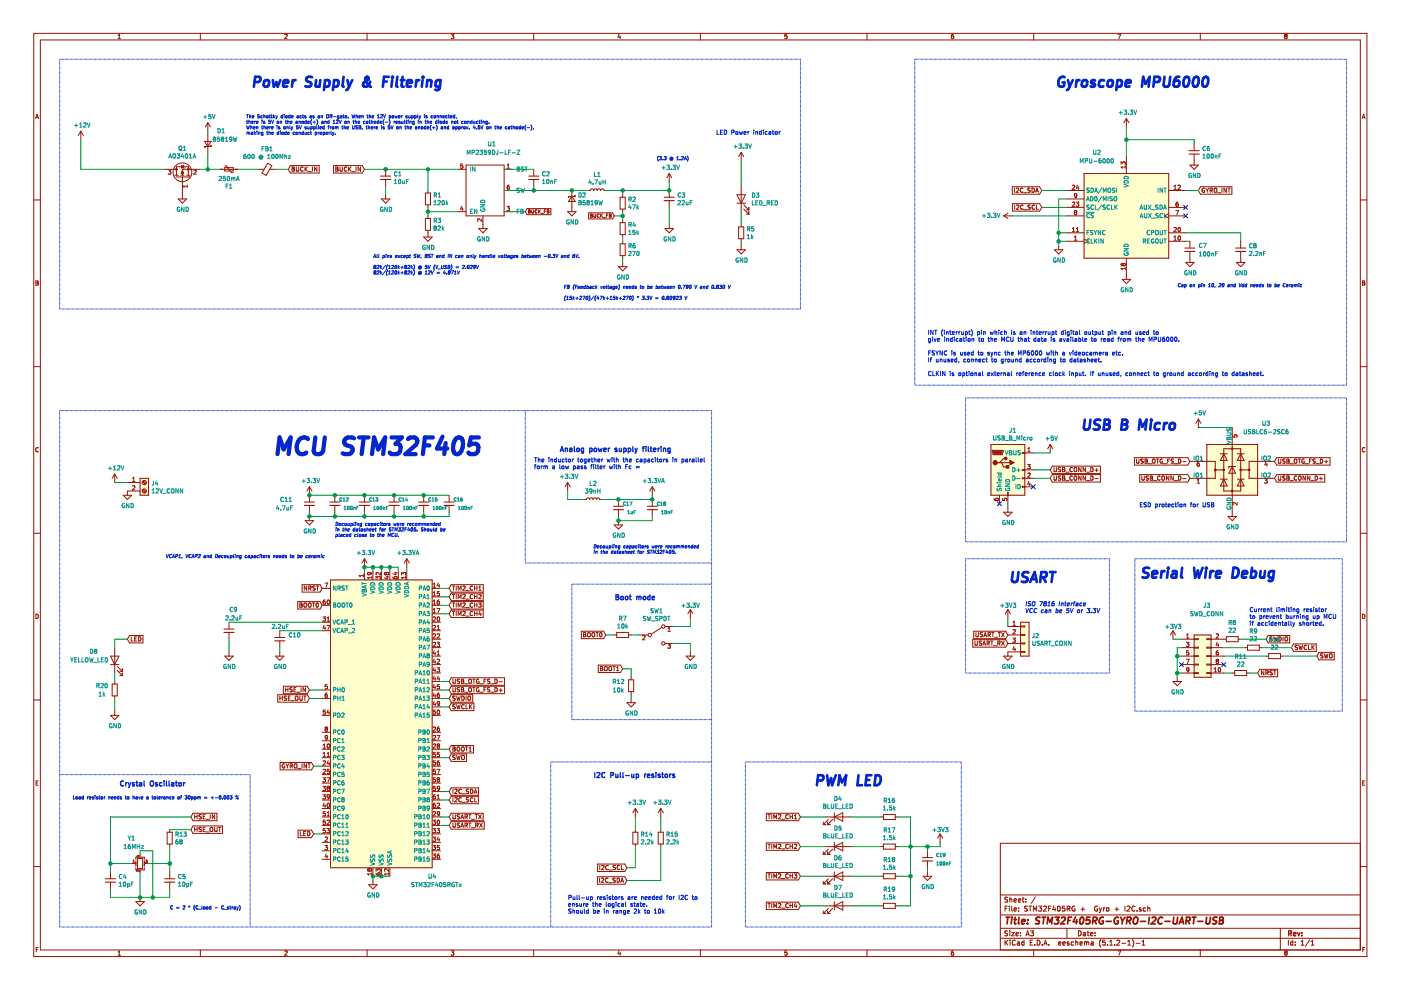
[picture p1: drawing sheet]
<svg xmlns="http://www.w3.org/2000/svg" width="297mm" height="210mm" viewBox="0 0 297 210" stroke-linecap="round" stroke-linejoin="round" font-family="sans-serif">
<g fill="none" stroke="#981200" stroke-width=".21">
<path d="M7.2 7.1h282.6v195.7h-282.6zM8.6 8.5h279.8v192.9h-279.8zM25 8.2h.6M25 7.5l.3-.2v.9M42.5 7.1v1.4M60.4 7.3h.3l.2 .2-.6 .7h.6M77.8 7.1v1.4M95.7 7.3h.5l-.3 .3 .3 .1v.4h-.5M113.2 7.1v1.4M131.2 7.2l-.2 .7h.6M131.5 7.6v.6M148.5 7.1v1.4"/>
<path d="M166.9 7.3h-.5v.4l.4-.1 .1 .5h-.5M183.8 7.1v1.4M201.7 7.8l.2-.2h.2l.1 .5M202.1 7.3h-.2l-.2 .3 .1 .5h.3M202.2 8.1h-.1M219.2 7.1v1.4M237 7.3h.6l-.4 .9M254.5 7.1v1.4M272.4 8.1h.1M272.5 7.6l-.1-.1 .1-.2h.4l-.2 .3M272.5 7.6h.2M272.5 7.6l-.1 .2v.3"/>
<path d="M272.7 7.6l.2 .2v.3h-.4M7.6 25.1l.3-.9 .3 .9M7.6 24.9h.5M17.1 27.8l-.5 .9M17.1 27.8v1.8M17.1 27.8l.6 .9M35.1 35.9h2.3M35.7 36h.5l-.3 .4 .3 .1v.3l-.1 .1-.4-.1M37.1 37.2h.7M37.3 37.5h2.7M37.4 37.2v-1.8h2.5v1.8M38.3 37.2h.7"/>
<path d="M38.5 35.1l.4 .3-.4 .2zM38.7 37.5v4.7M38.9 35l.1 .7M39.6 37.2h.7M39.7 39.2v.5M39.7 39.5h-.9l.3 .2M40 37.5h.1M41.5 36.1h-.4M41.5 36.1h.1M41.6 36.1v.3l-.5 .5h.5M42.3 35.9h-3.6v1.3M43.3 30h1.5l-.7 1.1z"/>
<path d="M44.1 26l-.6 .9M44.1 26v1.8M44.1 28.7v3.6M44.1 26l.5 .9M44.6 30.9h.2v.2h-1.5v.1h.2M46.8 35.9h3.5M47.7 35.5h1.7v.8h-1.7zM47.7 35.2h.3l1.1 1.4h.3M54.8 35.9h1.2M56.8 34.6l.8 .5-1.2 2.1-.8-.5zM57.2 35.9h1.2M61.6 35.1h6.1v1.6h-6.1l-.5-.8z"/>
<path d="M61.9 35.4l.5 .2-.2 .2 .2 .2v.3h-.5zM61.9 35.8h.3M62.8 35.4v.7l.2 .2 .3-.2v-.7M64.3 35.5a.4 .4 0 0 0-.6 .3 .4 .4 0 0 0 .6 .4M64.7 35.4v.9M64.8 35.8l.4 .5M65.2 35.4l-.5 .5M65.4 36.4h.6M66.2 35.4v.9M67.2 35.4v.9l-.5-.9v.9M70.7 35.1h6.1l.5 .8-.5 .8h-6.1zM71.2 35.4l.4 .1-.1 .3 .2 .2-.1 .3h-.4z"/>
<path d="M71.2 35.8h.3M72.1 35.4v.7l.1 .2 .4-.2v-.7M73.5 35.5a.4 .4 0 0 0-.5 .3 .4 .4 0 0 0 .5 .4M73.9 35.4v.9M74 35.8l.4 .5M74.4 35.4l-.5 .5M74.6 36.4h.7M75.5 35.4v.9M76.4 35.4v.9l-.5-.9v.9M81.8 35.9v1.4M81.8 38.1v1.4M97 35.9h1.8"/>
<path d="M98.1 34.8h-.4l-.1 .4 .4-.1 .2 .4-.2 .2-.4-.1M98.8 35h8.1v10.8h-8.1zM106.9 35.9h1.8M107.5 35.7h.5M107.5 35l.3-.2v.9M107.9 39.3h-.1a.56 .56 0 0 0-.1 .9l.2-.1 .1-.3-.1-.2-.4 .2M113.2 35.9v1.4M113.2 38.1v1.4M141.9 36.8v1.8M141.9 36.8l-.5 .9M141.9 36.8l.5 .9M157.1 32.3v1.8"/>
<path d="M157.1 39.5v5.4M157.1 32.3l-.5 .9M157.1 32.3l.6 .9M214.6 39.6h5.8l.5 .8-.5 .8h-5.8zM215.1 39.9v.9M215.5 40l.3-.1 .2 .2-.6 .7h.6M216.9 40a.4 .4 0 0 0-.6 .3 .4 .4 0 0 0 .6 .4M218.4 39.9h-.4l-.1 .3a.36 .36 0 0 1 .4 .2 .36 .36 0 0 1 0 .3h-.4M218.8 39.9a.45 .45 0 0 1 .5 .4 .45 .45 0 0 1-.5 .5zM227.3 39.3h.4l.2 .2-.6 .7h.6M228.4 39.2l-.2 .6h.6M228.6 39.6v.6"/>
<path d="M229.8 36.8h18v17.9h-18zM237.7 34.9v-.6l.3 .3 .1-.2 .3-.1 .2 .2-.1 .4M238.6 35.4h-.9l.2 .3M238.6 35.2v.5M238.8 25.1v1.8M238.8 33.2v3.6M238.8 25.1l-.5 .9M238.8 25.1l.6 .9M248.9 39.5l.3-.2v.9M249.8 39.3h.3l.2 .2-.6 .7h.6M252.3 35h1.8l-.9 .9zM253.2 30.5v1.5"/>
<path d="M253.2 32.7v2.3M254.5 39.6h6.7v1.6h-6.7l-.4-.8zM255.4 39.9a.4 .4 0 0 0-.6 .4 .4 .4 0 0 0 .6 .4v-.3h-.2M255.7 39.9l.3 .5M256.3 39.9l-.3 .5M259.1 39.9v.9M260 39.9v.9l-.5-.9v.9M260.3 39.9h.5M260.6 39.9v.9M288.8 25.1l.3-.9 .3 .9M288.9 24.9h.4M7.2 42.4h1.4"/>
<path d="M7.6 59.6l.5 .1-.2 .3 .2 .2-.1 .3h-.4zM7.6 60h.3M37.8 42.2h1.8l-.9 .9zM80.9 42.2h1.8l-.9 .9zM81.8 41.3v.9M89.8 50.3h1.8l-.9 .9zM90.2 40.9h1.1v2.5h-1.1zM90.2 46.3h1.1v2.5h-1.1zM90.7 40.4v.5M90.7 43.4v.6M90.7 45.8v.5M90.7 48.8v1.5"/>
<path d="M97 44.9h1.8M97.9 43.7l-.3 .6h.6M98.1 44v.6M101.5 48.5h1.8l-.9 .9zM102.2 46.4v.6l-.7-.6-.2 .2 .1 .3M102.4 45.8v2.7M106.9 40.4h1.8M106.9 44.9h1.8M107.5 43.7h.5l-.3 .4h.2M107.9 44.1l.1 .1M108 44.2l-.1 .4h-.4M111.7 44.2h5.1v1.3h-5.1l-.3-.6z"/>
<path d="M112 44.5l.4 .1-.1 .6h-.3zM112 44.8h.3M112.7 44.5l.2 .7 .2-.1v-.6M113.9 44.6l-.1-.1a.31 .31 0 0 0-.4 .3 .31 .31 0 0 0 .5 .3M114.2 44.5v.7M114.3 44.8l.3 .4M114.6 44.5l-.4 .4M114.7 45.3h.5M115.4 44.8h.2M115.7 44.5h-.3v.7M116 44.5l.4 .1-.1 .6h-.3zM116 44.8h.2"/>
<path d="M120.3 44.9h1.8l-.9 .9zM121.2 40.4v4.5M121.2 41.6l.8 1.1h-1.5zM121.8 41.5h.2v.1h-1.5v.2h.2M124.8 45.1h5.1l.3 .7-.3 .6h-5.1zM124.8 40.4h.4a.36 .36 0 0 1 .4-.4 .36 .36 0 0 1 .3 .4 .36 .36 0 0 1 .4-.4 .36 .36 0 0 1 .3 .4 .36 .36 0 0 1 .4-.4 .36 .36 0 0 1 .3 .4 .36 .36 0 0 1 .4-.4 .36 .36 0 0 1 .4 .4h.3M125.2 45.4l.4 .1-.1 .6h-.3zM125.2 45.7h.2M125.9 45.4l.1 .7 .3-.1v-.6M127 45.4a.31 .31 0 0 0-.4 .3 .31 .31 0 0 0 .4 .3M127.3 45.4v.7M127.4 45.7l.3 .4"/>
<path d="M127.7 45.4l-.4 .4M127.9 46.1h.5M128.6 45.7h.2M128.9 45.4h-.3v.7M129.2 45.4l.3 .1-.1 .6h-.2zM129.2 45.7h.2M131.1 56.5h1.8l-.9 .9zM131.5 41.8h1.1v2.5h-1.1zM131.5 47.2h1.1v2.5h-1.1zM131.5 51.7h1.1v2.5h-1.1zM132 41.3v.5M132 44.3v.6"/>
<path d="M132 46.7v.5M132 49.7v.6M132 51.2v.5M132 54.2v.5M132 55.6v.9M141 48.5h1.8l-.9 .9zM141.9 40.4v1.4M141.9 42.5v1.5M141.9 47.6v.9M156.2 43.1h1.8M156.2 41.3h1.8l-.9 1.8zM156.2 53h1.8l-.9 .8z"/>
<path d="M156.6 48.1h1.1v2.5h-1.1zM157.1 47.6v.5M157.1 50.6v.6M157.1 52.1v.9M157.7 44.3l1.1 1.1M157.7 43.4l1.1 1.1M158.2 45.4h.6M158.2 44.5h.6M158.8 44v.5M158.8 44.9v.5M212.8 45.8h1.8M212.8 45.8l.9 .5"/>
<path d="M213.7 45.2l-.9 .6M214.7 43.2h5.7l.5 .8-.5 .8h-5.7zM215.1 43.5v.9M215.5 43.6l.3-.1 .2 .2-.5 .7h.5M216.9 43.6a.4 .4 0 0 0-.5 .3 .4 .4 0 0 0 .5 .4M217 40.9h.7M217.1 44.5h.7M218.5 43.5l-.5 .1a.38 .38 0 0 0 .4 .4v.3h-.5M219.4 43.6a.4 .4 0 0 0-.6 .3 .4 .4 0 0 0 .6 .4M219.6 40.8l.3-.9 .3 .9M219.6 40.5h.5M219.7 43.5v.9h.5"/>
<path d="M223.6 53h1.8l-.9 .8zM224.5 52.1v.9M226.3 40.4h3.5M226.3 42.2h3.5M226.3 45.8h3.5M226.3 51.2h3.5M226.3 49.4h3.5M226.3 44h3.5M227.3 42.9l.4-.1 .2 .3-.6 .6h.6M227.3 49.1h.6M227.3 48.5l.3-.3v.9M227.8 44.8l.2-.2 .3 .2"/>
<path d="M227.8 44.9l.2 .1M227.8 50.9h.5M227.8 50.3l.2-.3v.9M227.8 44.8v.1M228 45l-.2 .2 .2 .3 .3-.1-.2-.4M228 45h.1M228.2 42.8h.5l-.3 .4h.2M228.2 49.1h.5M228.2 48.5l.3-.3v.9M228.3 41.4l-.4 .2-.1-.5h.3l.2 .1-.1 .7h-.3M228.3 44.8v.1M228.3 44.9l-.2 .1"/>
<path d="M228.6 43.2l.1 .1M228.7 43.3l-.1 .4h-.4M229.8 50.7l.9 .5-.9 .4M237.9 55.8l-.2 .2 .2 .4M237.9 56.4h.1M237.9 55.8h.1M237.9 55.8l.2 .2M237.9 59.2h1.8l-.9 .9zM238.1 56l.1-.2 .4 .2-.2 .4-.3-.2M238.1 56.2l-.2 .2M238.1 56v.2M238.6 56.7v.5"/>
<path d="M238.6 57h-.9l.2 .2M238.8 54.7v4.5M247.8 40.4h3.6M247.8 45.8h3.6M247.8 51.2h3.6M247.8 49.4h3.6M247.8 44h3.6M247.8 45.3l-.9 .5 .9 .4M248.9 40.2h.5M248.9 50.9h.5M248.9 50.3l.3-.3v.9M248.9 48.3l.3-.1 .2 .3-.5 .6h.5"/>
<path d="M249.3 44.6h.6l-.4 .9M249.4 43.3l-.1 .1M249.4 43.2v.1M249.8 42.8h-.2a.56 .56 0 0 0-.1 .9h.3v-.3l-.1-.2h-.3M249.8 50.1l.2-.1a.44 .44 0 0 1 .3 .5 .44 .44 0 0 1-.4 .4l-.1-.3zM249.8 48.3l.2-.1a.44 .44 0 0 1 .3 .5 .44 .44 0 0 1-.4 .4l-.1-.3zM251.4 55.6h1.8l-.9 .9zM252.3 51.2v1.4M252.3 53.3v2.3M256 40.4v.4M256.6 40.4l.4-.1v-.3l-.4-.1v.9M256.8 40.4l.3 .4"/>
<path d="M257.5 40l.1-.1 .4 .1-.1 .7h-.4zM258.2 40.9h.7M262.2 55.6h1.7l-.8 .9zM263.1 51.2v1.4M263.1 53.3v2.3M288.4 42.4h1.4M288.9 59.6l.4 .1-.1 .3 .2 .2-.2 .3h-.3zM288.9 60h.3M7.2 77.7h1.4M288.4 77.7h1.4M8.1 95a.41 .41 0 0 0-.5 .4 .41 .41 0 0 0 .5 .3M210.1 94.2h7.2v10.8h-7.2z"/>
<path d="M210.4 95.5h2.3v.2l-.2 .7h-2zM211.4 98.1h2.7M212.3 98.1l.5 .9h.9M213.2 97.2h-.4l-.9 .9M217.3 99.5h-.6v.2h.6M217.3 99.6h1.8M217.3 95.9h-.6v.2h.6M217.3 96h1.8M217.9 98.5h.5l-.3 .3 .3 .1v.3l-.2 .2-.3-.1M217.9 95.2l.3-.3v.9M217.9 95.8h.5M222.7 94.2l-.6 .9"/>
<path d="M222.7 94.2v1.8M222.7 94.2l.5 .9M223.1 98.8h10.2v1.6h-10.2l-.4-.8zM223.5 99.1v.8l.2 .1 .3-.1v-.8M224.9 99.2h-.5a.36 .36 0 0 0 .5 .5l-.1 .3h-.4M225.3 99.1l.5 .2-.2 .3 .2 .1-.1 .3h-.4zM225.3 99.6h.3M227.4 99.2a.4 .4 0 0 0-.6 .4 .4 .4 0 0 0 .6 .3M227.8 99.2l.1-.1 .4 .1-.1 .8-.4-.1zM229.2 99.1v.9l-.5-.9v.9M230.1 99.1v.9l-.5-.9v.9M231.3 99.1a.45 .45 0 0 1 .5 .5 .45 .45 0 0 1-.5 .4z"/>
<path d="M232.2 99.7h.6M232.5 99.3v.7M240.5 97h11.3l.5 .8-.5 .8h-11.3zM241 97.3v.8l.2 .1 .3-.1v-.8M242.4 97.4h-.5a.36 .36 0 0 0 .4 .5v.3h-.4M242.8 97.3l.4 .1-.1 .4 .2 .1-.1 .3h-.4zM242.8 97.8h.3M243.4 98.3h.7M244.3 97.5l.2-.2 .4 .2-.1 .7-.5-.1zM245.2 97.3h.5M245.4 97.3v.9M246.4 97.4a.4 .4 0 0 0-.5 .4 .4 .4 0 0 0 .6 .3v-.3h-.2"/>
<path d="M246.7 98.3h.6M247.6 97.8h.3M248 97.3h-.4v.9M248.8 97.4h-.5a.36 .36 0 0 0 .5 .5l-.1 .3h-.4M249 98.3h.7M249.9 97.3a.45 .45 0 0 1 .5 .5 .45 .45 0 0 1-.5 .4zM250.8 97.9h.7M252.3 97.8h5.4v3.6h-5.4M254.1 88.9v1.7M254.1 88.9l-.6 .8M254.1 88.9l.5 .8M254.2 98h-.1a.56 .56 0 0 0-.1 .9l.2-.1 .1-.3-.2-.2-.3 .2"/>
<path d="M255.9 94.2h10.7v10.8h-10.7zM257.7 99.6h1.8M258.7 96.2h1.5M259.5 95.1h3.6v9h-3.6zM259.5 96.2l.7 1.4h-1.5zM261.3 90.6v18.9M261.3 98.9l.7 1.4h-1.5zM261.4 92.2v.4l.4 .1-.1-.3 .4-.2 .2 .2-.1 .3M262 98.9h-1.5v.4M262.3 96.2h1.5M263.1 99.6h1.7M263.1 96.2l.7 1.4h-1.5z"/>
<path d="M268.4 97.9l-.2 .6h.5M268.6 98.3v.6M270.2 97.8h-5.4v3.6h5.4M270.7 97h11.3v1.6h-11.3l-.5-.8zM271 97.3v.8l.2 .1 .4-.1v-.8M272.5 97.4h-.5a.36 .36 0 0 0 .4 .5v.3h-.5M272.8 97.3l.5 .2-.2 .3 .3 .1-.1 .3h-.5zM272.8 97.8h.3M273.5 98.3h.7M274.4 97.5l.2-.2 .3 .2-.1 .7-.4-.1zM275.2 97.3h.5M275.5 97.3v.9"/>
<path d="M276.5 97.4a.4 .4 0 0 0-.5 .4 .4 .4 0 0 0 .6 .3v-.3h-.2M276.7 98.3h.7M277.6 97.8h.3M278.1 97.3h-.5v.9M278.9 97.4h-.5v.3a.36 .36 0 0 1 .4 .1 .36 .36 0 0 1 0 .4h-.4M279 98.3h.7M279.9 97.3a.45 .45 0 0 1 .5 .5 .45 .45 0 0 1-.5 .4zM280.8 97.9h.7M281.2 97.5v.7M289.4 95a.41 .41 0 0 0-.6 .4 .41 .41 0 0 0 .6 .3M7.2 113.1h1.4M24.3 100.5v1.8"/>
<path d="M24.3 100.5l-.5 .9M24.3 100.5l.6 .9M26.1 105h1.8l-.9 .9zM27 102.3h2.7M28.1 101.4l.3-.2v.9M28.1 102.1h.5M28.1 103.1l.3-.1 .2 .2-.5 .7h.5M29.7 101.4h1.8v3.6h-1.8zM29.7 104.1h-2.7v.9M30.2 103.9l.6 .6M30.2 102.1l.6 .6M30.3 103.8l.7 .5"/>
<path d="M30.3 102l.7 .5M64.7 110.4h1.8l-.9 .9zM65.6 103.2l-.5 .9M65.6 103.2v3.2M65.6 107.2v1.4M65.6 109.5v.9M65.6 103.2l.5 .9M71 105v1.4M71 107.2v1.4M77.3 105v1.4M77.3 107.2v1.4M77.3 118.5v1.8"/>
<path d="M77.3 118.5l-.6 .9M77.3 118.5l.5 .9M83.6 105v1.4M83.6 107.2v1.4M86.2 118.5v1.8M86.2 118.5l-.5 .9M86.2 118.5l.6 .9M89.8 105v1.4M89.8 107.2v1.4M95.2 105v1.4M95.2 107.2v1.4M120.3 102.3l-.5 .9"/>
<path d="M120.3 102.3v1.8M120.3 102.3l.6 .9M123.9 105.9h.4a.36 .36 0 0 1 .4-.4 .36 .36 0 0 1 .3 .4 .36 .36 0 0 1 .4-.4 .36 .36 0 0 1 .3 .4 .36 .36 0 0 1 .4-.4 .36 .36 0 0 1 .4 .4 .36 .36 0 0 1 .3-.4 .36 .36 0 0 1 .4 .4h.3M130.2 111.3h1.8l-.9 .9zM131.1 105.9v1.4M131.1 108.1v1.4M131.1 110.4v.9M138.3 103.2l-.5 .9M138.3 103.2v1.8M138.3 105.9v1.4M138.3 108.1v1.4M138.3 103.2l.5 .9"/>
<path d="M210.8 105.7l.1 .3 .3 .2 .4-.1v-.4h-.4l-.1 .3 .2 .2M211.9 105v1.8M212.6 105.7v.4l.4 .1-.1-.4 .4-.2 .2 .2-.1 .4M212.8 108.6h1.8l-.9 .9zM213.6 105v-.5h.2v.5M213.7 105v1.8M213.7 107.7v.9M217.3 101.3h-.6v.2h.6M217.3 101.4h1.8M217.3 103.1h-.6v.2h.6M217.3 103.2h1.8M217.9 100.4l.3-.1 .2 .2-.5 .7h.5"/>
<path d="M218.1 102l-.2 .7h.6M218.3 102.4v.6M223.1 100.6h10.2v1.6h-10.2l-.4-.8zM223.5 100.9v.8l.2 .1 .3-.1v-.8M224.9 101h-.5a.36 .36 0 0 0 .5 .5l-.1 .3h-.4M225.3 100.9l.5 .2-.2 .2 .2 .2-.1 .3h-.4zM225.3 101.3h.3M226 101.9h.6M226 100.1h.6M227.4 101a.4 .4 0 0 0-.6 .4 .4 .4 0 0 0 .6 .3M227.8 101l.1-.1 .4 .1-.1 .8-.4-.1zM229.2 100.9v.9l-.5-.9v.9"/>
<path d="M230.1 100.9v.9l-.5-.9v.9M230.4 101.9h.6M230.4 100.1h.6M231.3 100.9a.45 .45 0 0 1 .5 .5 .45 .45 0 0 1-.5 .4zM232.2 101.5h.6M241.6 100.6h10.2l.5 .8-.5 .8h-10.2zM242.1 100.9v.8l.2 .1 .3-.1v-.8M243.5 101h-.5a.36 .36 0 0 0 .4 .5v.3h-.4M243.9 100.9l.4 .1-.1 .3 .2 .2-.1 .3h-.4zM243.9 101.3h.3M244.6 101.9h.6M246 101a.4 .4 0 0 0-.6 .4 .4 .4 0 0 0 .6 .3"/>
<path d="M246.4 101l.1-.1 .4 .1-.1 .8-.4-.1zM247.8 100.9v.9l-.5-.9v.9M248.8 100.9v.9l-.6-.9v.9M249 101.9h.7M249.9 100.9a.45 .45 0 0 1 .5 .5 .45 .45 0 0 1-.5 .4zM250.8 101.5h.7M253.8 101.8l.3-.3v.9M253.8 102.4h.5M258.7 101.6h1.5M259.5 101.6l.7 1.4h-1.5zM260.4 109.5h1.8l-.9 .9zM262.3 106.5v.6l-.7-.6-.2 .2 .1 .4"/>
<path d="M262.3 101.6h1.5M263.1 101.6l.7 1.4h-1.5zM268.1 101.5h.6l-.3 .4 .2 .1 .1 .3-.2 .1h-.4M270.7 100.6h10.2v1.6h-10.2l-.5-.8zM271 100.9v.8l.2 .1 .4-.1v-.8M272.5 101h-.5a.36 .36 0 0 0 .4 .5v.3h-.5M272.8 100.9l.5 .2-.2 .2 .3 .2-.1 .3h-.5zM272.8 101.3h.3M273.5 101.9h.7M274.9 101a.4 .4 0 0 0-.5 .4 .4 .4 0 0 0 .5 .3M275.3 101l.2-.1 .3 .1v.7l-.1 .1-.4-.1zM276.8 100.9v.9l-.5-.9v.9"/>
<path d="M277.7 100.9v.9l-.5-.9v.9M277.9 101.9h.7M278.8 100.9a.45 .45 0 0 1 .5 .5 .45 .45 0 0 1-.5 .4zM279.7 101.5h.7M280.1 101.1v.7M288.4 113.1h1.4M7.6 130.2a.46 .46 0 0 1 .5 .5 .46 .46 0 0 1-.5 .4zM23.4 139.1h1.8l-.9 1.8zM24.3 137.3v5.4M27.5 134.7h2.8v1.6h-2.8l-.5-.8zM27.8 135v.9h.4M28.6 135.5h.3"/>
<path d="M29 135h-.4v.9h.4M29.4 135a.45 .45 0 0 1 .5 .5 .45 .45 0 0 1-.5 .4zM47.7 139.1h1.7l-.9 .9zM48.5 131.9v1.5M48.5 134.1v1.4M48.5 138.2v.9M58.4 139.1h1.8l-.9 .9zM59.3 133.7v1.5M59.3 135.9v1.4M59.3 138.2v.9M63.1 127.6h4.7l.5 .7-.5 .8h-4.7zM63.6 127.8l.4 .1-.1 .4 .2 .1-.1 .3h-.4z"/>
<path d="M63.6 128.3h.3M64.1 124h3.7l.5 .8-.5 .7h-3.7zM64.5 128l.1-.2 .4 .2-.1 .7-.4-.1zM65 124.2v.9l-.5-.9v.9M65.4 128l.2-.2 .3 .2-.1 .7-.4-.1zM65.5 124.7h.4v-.4l-.4-.1v.9M65.7 124.7l.3 .4M66.2 127.8h.5M66.5 127.8v.9M66.8 124.3h-.4a.36 .36 0 0 0 .4 .5l-.1 .3h-.4M67.1 127.9l.1-.1a.44 .44 0 0 1 .3 .5 .44 .44 0 0 1-.4 .4l-.1-.3zM67.1 124.2h.5"/>
<path d="M67.3 124.2v.9M68.3 128.3h1.8M68.3 124.8h1.8M68.3 131.9h1.8M68.3 133.7h1.8M68.5 130.8h.5l-.3 .3 .3 .1v.4h-.5M68.7 132.6l-.2 .6h.5M68.9 123.6h.6l-.4 .9M68.9 127.2h-.1a.56 .56 0 0 0-.1 .9l.3-.1v-.4h-.3l-.2 .1M68.9 132.9v.6M69.3 132.6h.6l-.4 .9M69.4 131.7h.5"/>
<path d="M69.4 131.1l.2-.3v.9M69.4 127.3l.2-.1a.44 .44 0 0 1 .3 .5 .44 .44 0 0 1-.4 .4l-.1-.3zM70.1 123h21.5v61h-21.5zM77 121.8v.5M77 122.1h-.9l.3 .2M77.3 121.2v1.8M78.3 121.4l.2 .4h-.5l-.1-.3 .2-.1h.5l.2 .4M78.8 122.2v.5M78.8 122.5h-.9l.3 .2M79.1 121.2v1.8M79.7 122.8v-.6l.4 .3 .1-.2h.3v.5M80.6 121.4v.5l-.6-.5-.3 .1 .1 .4"/>
<path d="M80.9 121.2v1.8M81.8 121.4h-.2l-.1 .3 .2 .2 .2-.2M81.8 122.3h.6M81.8 121.4h.1M81.9 121.4v.1M81.9 121.5l.2-.1 .3 .1-.1 .4-.4-.2M81.9 121.5v.2M82.1 122.2v.5l-.6-.2M82.7 121.2v1.8M83.3 122.3v.2a.56 .56 0 0 0 .9 .1l-.1-.3h-.4v.3l.1 .1M83.6 121.4h.6M83.9 121.3v.6l-.6-.2"/>
<path d="M84.4 121.2v1.8M85.1 121.9v-.5l.4 .3v-.3h.3l.2 .1-.1 .4M86 122.5h-.9l.3 .2M86 122.2v.5M86.2 121.2v1.8M91.6 128.3h1.8M91.6 124.8h1.8M91.6 126.5h1.8M91.6 130.1h1.8M91.6 131.9h1.8M91.6 133.7h1.8M91.6 135.5h1.8"/>
<path d="M91.6 137.3h1.8M91.6 139.1h1.8M91.8 128.1h.5M91.8 124.5h.5M91.8 123.9l.3-.3v.9M91.8 125.7l.3-.3v.9M91.8 127.5l.3-.3v.9M91.8 129.3l.3-.3v.9M91.8 126.3h.5M91.8 130.9l.4-.1 .1 .3-.5 .6h.5M91.8 132.7l.4-.1 .1 .2-.5 .7h.5M91.8 134.5l.4-.1 .1 .2-.5 .7h.5"/>
<path d="M91.8 136.3l.4-.1 .1 .2-.5 .7h.5M91.8 129.9h.5M92 137.9l-.2 .7h.6M92 139.7l-.2 .7h.6M92.3 138.3v.6M92.7 129h.5l-.3 .9M92.7 136.2h.5l-.3 .3 .2 .1M92.7 134.5l.3-.1 .2 .2-.5 .7h.5M92.7 139.9l.3-.1 .2 .2-.5 .7h.5M92.7 133.5h.5M92.7 132.8l.2-.2v.9M92.7 138.2l.2-.2v.9"/>
<path d="M92.7 138.9h.5M92.7 125.8h.1M92.7 125.8h.4M92.8 130.9l.1-.1a.44 .44 0 0 1 .3 .5 .44 .44 0 0 1-.4 .4l-.1-.3zM92.9 123.6l-.2 .6h.5M93.1 127.2l-.3 .1-.1 .3v.4l.4 .1v-.5h-.2l-.2 .1M93.1 123.9v.6M93.1 125.8h.1M93.1 136.6h.1M93.2 125.8l-.1 .5-.4-.1M93.2 125.4h-.5v.4M93.2 136.6l-.1 .4h-.4"/>
<path d="M95.7 127.6h6.8v1.5h-6.8l-.5-.8zM95.7 125.8h6.8v1.5h-6.8l-.5-.8zM95.7 124h6.8v1.5h-6.8l-.5-.7zM95.7 129.3h6.8v1.6h-6.8l-.5-.8zM95.9 127.8h.5M95.9 124.2h.5M95.9 126h.5M95.9 129.6h.5M96.2 124.2v.9M96.2 126v.9M96.2 127.8v.9M96.2 129.6v.9"/>
<path d="M96.7 124.2v.9M96.7 126v.9M96.7 127.8v.9M96.7 129.6v.9M97.1 125.1v-.9l.3 .7 .4-.7v.9M97.1 126.9v-.9l.3 .7 .4-.7v.9M97.1 128.7v-.9l.3 .7 .4-.7v.9M97.1 130.5v-.9l.3 .7 .4-.7v.9M98.1 127.9l.4-.1 .1 .3-.5 .6h.5M98.1 124.3l.4-.1 .1 .3-.5 .6h.5M98.1 126.1l.4-.1 .1 .3-.5 .6h.5M98.1 129.7l.4-.1 .1 .3-.5 .6h.5"/>
<path d="M98.8 125.2h.7M98.8 127h.7M98.8 128.8h.7M98.8 130.6h.7M100.2 127.9a.4 .4 0 0 0-.5 .4 .4 .4 0 0 0 .5 .3M100.2 124.3a.4 .4 0 0 0-.5 .4 .4 .4 0 0 0 .5 .4M100.2 126.1a.4 .4 0 0 0-.5 .4 .4 .4 0 0 0 .5 .4M100.2 129.7a.4 .4 0 0 0-.5 .4 .4 .4 0 0 0 .5 .3M100.6 128.3h.5M100.6 124.2v.9M100.6 126v.9M100.6 127.8v.9"/>
<path d="M100.6 129.6v.9M100.6 124.7h.5M100.6 126.5h.5M100.6 130.1h.5M101.1 124.2v.9M101.1 126v.9M101.1 127.8v.9M101.1 129.6v.9M101.5 127.8h.5l-.3 .4 .3 .1v.3l-.2 .1-.3-.1M101.5 125.1h.5M101.5 124.5l.3-.3v.9M101.5 126.1l.3-.1 .2 .3-.5 .6h.5"/>
<path d="M101.7 129.6l-.2 .6h.6M101.9 129.9v.6M123.3 133.8h4.7l.4 .8-.4 .8h-4.7zM123.7 134.1l.4 .1-.1 .4 .2 .1-.1 .3h-.4zM123.7 134.6h.3M124.6 134.2l.2-.1 .3 .1-.1 .8-.4-.1zM125.5 134.2l.2-.1 .4 .1-.1 .8-.5-.1zM126.4 134.1h.5M126.6 134.1v.9M127.2 134.2l.1-.1a.44 .44 0 0 1 .4 .5 .44 .44 0 0 1-.4 .4l-.2-.3zM130.2 134.6h.6M130.8 134.1h2.5v1.1h-2.5z"/>
<path d="M133.3 134.6h.5M135.6 134.6h1.8M136.2 134.8h.4l.2 .2-.6 .6h.6M140.4 133l-2.3 1.4M141 132.8h1.8M141 136.4h1.8M141.6 136.5h.5l-.3 .4 .3 .1v.3l-.1 .1h-.4M141.6 133.2l.3-.2v.9M141.6 133.9h.5M145.5 139.1h1.8l-.9 .9zM146.4 129.2v1.8M146.4 138.2v.9"/>
<path d="M146.4 129.2l-.6 .9M146.4 129.2l.5 .9M206.2 135.6h7l.5 .8-.5 .8h-7zM206.5 133.8h6.7l.5 .8-.5 .8h-6.7zM206.7 135.9v.8l.2 .1 .3-.1v-.8M206.9 134.1v.8l.2 .1 .3-.1v-.8M208.1 136h-.5a.38 .38 0 0 0 .5 .5l-.1 .3h-.4M208.3 134.2h-.4v.3a.36 .36 0 0 1 .3 .1 .36 .36 0 0 1 0 .4h-.4M208.4 136.8l.3-.9 .3 .9M208.4 136.6h.5M208.6 135l.3-.9 .3 .9M208.7 134.8h.4"/>
<path d="M209.3 136.4l.4-.1v-.3l-.4-.1v.9M209.5 134.6l.5-.1v-.3l-.5-.1v.9M209.5 136.4l.3 .4M209.7 134.6l.3 .4M210 135.9h.5M210.2 134.1h.6M210.3 135.9v.9M210.5 134.1v.9M210.6 136.9h.7M210.9 135.1h.6M211.5 136.4l.5-.1v-.3l-.5-.1v.9M211.6 134.1h.5"/>
<path d="M211.8 136.4l.2 .4M211.9 134.1v.9M212.3 134.1l.6 .9M212.3 135.9l.6 .9M212.8 139.1h1.8l-.9 .9zM212.9 134.1l-.6 .9M212.9 135.9l-.6 .9M213.7 134.6h2.7M213.7 129.2v1.8M213.7 132.8h2.7M213.7 136.4h2.7M213.7 129.2l-.5 .9"/>
<path d="M213.7 129.2l.5 .9M214.7 135.3h.6l-.3 .3 .2 .1 .1 .3-.2 .2-.4-.1M214.8 132.6h.5M214.8 133.6l.3-.1 .2 .2-.6 .7h.6M214.8 132l.2-.3v.9M215 137l-.2 .7h.5M215.2 137.4v.6M216.4 131.9h1.8v7.2h-1.8zM216.4 136.3h.9v.2h-.9M216.4 134.5h.9v.2h-.9M216.4 138.1h.9v.2h-.9M216.4 138.2h-2.7v.9"/>
<path d="M216.4 132.7h.9v.2h-.9M248.7 133.7l-.5 .9M248.7 133.7v1.8M248.7 133.7l.5 .9M250.5 135.5h2.7M250.5 137.3h2.7M250.5 139.1h2.7M251.5 136.2h.6l-.3 .3 .2 .1 .1 .3-.2 .2-.4-.1M251.5 139.8h.6l-.4 .9M251.6 135.3h.5M251.6 134.6l.2-.2v.9M252 138h-.4v.4l.3-.1 .2 .4-.2 .2-.3-.1"/>
<path d="M253.2 134.6h3.6v9h-3.6zM253.2 135.4h.9v.2h-.9M253.2 137.2h.9v.2h-.9M253.2 139h.9v.2h-.9M256.8 135.5h3.2M256.8 137.3h2.7M256.8 139.1h2.7M256.8 139h-.9v.2h.9M256.8 137.2h-.9v.2h.9M256.8 135.4h-.9v.2h.9M257.8 134.5l.4-.1 .2 .2-.6 .7h.6M257.9 138.4l-.1 .1"/>
<path d="M257.9 138.4h.4M257.9 138.4h.1M258.1 136.2l-.3 .6h.6M258.3 138h-.2a.56 .56 0 0 0-.1 .9l.4-.2-.1-.3M258.3 136.5v.6M258.3 138.4h.1M260 135h2.5v1.1h-2.5zM262.5 135.5h.6M263.9 137.3h.6M264.5 136.8h2.5v1.1h-2.5zM267 137.3h.5M268.4 139.1h.6"/>
<path d="M268.9 134.7h4.5v1.6h-4.5l-.5-.8zM269 138.6h2.5v1.1h-2.5zM269.7 135.1h-.5a.38 .38 0 0 0 .5 .5l-.1 .3h-.4M270 135l.2 .9 .2-.6 .2 .6 .2-.9M271.1 135a.45 .45 0 0 1 .6 .5 .45 .45 0 0 1-.6 .4zM271.5 139.1h.5M272 135v.9M272.5 135.1l.1-.1 .4 .1-.1 .8-.4-.1zM274.3 136.5h4.8v1.6h-4.8l-.5-.8zM275.1 136.9h-.5a.38 .38 0 0 0 .5 .5l-.1 .3h-.4M275.4 136.8l.2 .9 .2-.6 .2 .6 .2-.9M277 136.9a.4 .4 0 0 0-.5 .4 .4 .4 0 0 0 .5 .3"/>
<path d="M277.4 136.8v.9h.4M278.1 136.8v.9M278.3 137.2l.3 .5M278.6 136.8l-.5 .5M279.7 138.3h3.2v1.6h-3.2l-.5-.8zM280.5 138.7h-.5a.38 .38 0 0 0 .4 .5v.3h-.4M280.8 138.6l.2 .9 .2-.6 .1 .6 .3-.9M281.9 138.7l.2-.1 .3 .1-.1 .8-.4-.1zM288.9 130.2a.46 .46 0 0 1 .5 .5 .46 .46 0 0 1-.5 .4zM7.2 148.4h1.4M23.4 151.7h1.8l-.9 .9zM23.4 140.9h1.8"/>
<path d="M23.8 145h1.1v2.5h-1.1zM24.3 144.5v.5M24.3 147.5v.6M24.3 150.8v.9M24.9 142.2l1 1M24.9 141.3l1 1M25.4 143.2h.5M25.4 142.3h.5M25.9 141.8v.5M25.9 142.7v.5M58.9 147.3h6.3l.4 .8-.4 .8h-6.3zM59.3 147.6v.9"/>
<path d="M59.3 148h.6M59.9 147.6v.9M60.1 145.5h5.1l.4 .8-.4 .8h-5.1zM60.5 146.2h.5M60.5 145.8v.9M60.8 147.6l-.5 .1a.36 .36 0 0 0 .4 .4v.3h-.5M61 145.8v.9M61.1 148h.3M61.6 147.6h-.5v.9h.5M61.7 148.6h.7M61.9 145.8l-.4 .1a.38 .38 0 0 0 .4 .4v.4h-.5M62.3 146.2h.3"/>
<path d="M62.6 147.7l.2-.1 .3 .1 .1 .5-.2 .3-.4-.1zM62.8 145.8h-.5v.9h.5M62.9 146.8h.7M63.6 147.6v.7l.1 .2 .4-.2v-.7M63.8 145.8v.9M64.4 147.6h.5M64.6 147.6v.9M64.8 145.8v.9l-.5-.9v.9M68.3 146.3h1.8M68.3 148.1h1.8M68.3 151.7h1.8M68.3 155.3h1.8"/>
<path d="M68.3 157.1h1.8M68.3 158.9h1.8M68.5 158.6h.5M68.5 158l.3-.3v.9M68.5 159.8l.3-.3v.9M69 150.5h-.5v.5h.5v.4h-.5M69.1 154.5l-.2-.1 .2-.3 .3 .2-.1 .2M69.1 154.5l-.2 .2 .2 .3 .3-.1-.1-.4M69.1 154.5h.2M69.4 147h-.2a.56 .56 0 0 0-.1 .9l.3-.1v-.3l-.1-.2-.4 .2M69.4 159.8l.2-.3v.9M69.4 145.2h-.4l-.1 .4 .4-.1 .1 .4-.1 .2-.4-.1"/>
<path d="M69.4 157.8l.2-.1a.44 .44 0 0 1 .3 .5 .44 .44 0 0 1-.4 .4l-.1-.3zM69.4 156.3l-.4 .2v-.5l.3-.1 .1 .2-.1 .6-.3 .1M69.6 150.5l-.2 .6h.5M69.8 150.9v.5M91.6 142.7h1.8M91.6 144.5h1.8M91.6 146.3h1.8M91.6 148.1h1.8M91.6 149.9h1.8M91.6 151.7h1.8M91.6 140.9h1.8M91.6 155.3h1.8"/>
<path d="M91.6 157.1h1.8M91.6 158.9h1.8M91.8 156l.4-.1 .1 .3-.5 .6h.5M91.8 154.2l.4-.1 .1 .3-.5 .6h.5M91.8 157.8l.4-.1 .1 .3-.5 .6h.5M92 141.5l-.2 .7h.6M92 143.3l-.2 .7h.6M92 145.1l-.2 .7h.6M92 146.9l-.2 .6h.6M92 148.7l-.2 .6h.6M92.3 140.1v.6M92.3 141.9v.6"/>
<path d="M92.3 143.7v.6M92.3 145.5v.6M92.3 147.3v.6M92.3 149.1v.5M92.3 150.5h-.4l-.1 .5h.5v.4h-.5M92.3 159.5h-.4l-.1 .5h.5v.3h-.5M92.7 141.6h.5l-.3 .3 .3 .1v.3l-.2 .2-.3-.1M92.7 155.9h.5l-.3 .9M92.8 150.6l.1-.1a.44 .44 0 0 1 .3 .5 .44 .44 0 0 1-.4 .4l-.1-.3zM92.9 158.1l-.2 .2 .2 .3 .3-.1-.2-.4M92.9 158.1h.1M92.9 143.3l-.2 .7h.5"/>
<path d="M93.1 143.7v.6M93.1 147h-.3l-.1 .4v.4h.4v-.4l-.2-.1-.2 .2M93.1 154.1l-.3 .1-.1 .3v.4l.4 .1v-.5h-.2l-.2 .2M93.1 157.8h-.4l.2 .3M93.1 157.8h.1M93.2 145.2h-.5v.4l.3-.1 .2 .4-.2 .2-.3-.1M93.2 157.8l-.2 .3M93.2 159.5h-.5v.5l.3-.1 .2 .4-.2 .1-.3-.1M93.2 149.1l-.4 .2-.1-.5h.3l.2 .1v.5l-.4 .2M95.7 145.5h11.3v1.6h-11.3l-.5-.8zM95.7 147.3h4.5v1.6h-4.5l-.5-.8zM95.7 159.9h3.2v1.5h-3.2l-.5-.7z"/>
<path d="M95.7 149.1h4.8v1.6h-4.8l-.5-.8zM95.7 143.7h11.3v1.6h-11.3l-.5-.8zM95.7 158.1h4.7v1.5h-4.7l-.5-.7zM96 144v.7l.2 .2 .3-.2v-.7M96 145.8v.7l.2 .2 .3-.2v-.7M96 158.4l.5 .1-.2 .3 .2 .1v.3l-.5 .1zM96 158.8h.3M96.5 149.4l-.5 .1a.38 .38 0 0 0 .5 .4l-.1 .3h-.4M96.5 147.6l-.5 .1a.38 .38 0 0 0 .5 .4l-.1 .3h-.4M96.8 147.6l.2 .9 .2-.7 .2 .7 .2-.9M96.8 149.4l.2 .9 .2-.7 .2 .7 .2-.9M96.9 158.5l.2-.1 .3 .1v.7l-.5-.1z"/>
<path d="M97 144.1a.36 .36 0 0 0 .4 .5v.3h-.5M97 145.9a.36 .36 0 0 0 .4 .4v.4h-.5M97 145.8h.4M97 145.8v.1M97 144v.1M97 144h.4M97.8 145.8l.5 .2-.2 .2 .2 .2v.3h-.5zM97.8 144l.5 .2-.2 .2 .2 .2v.3h-.5zM97.8 146.2h.3M97.8 144.4h.3M97.9 158.5l.1-.1 .4 .1-.1 .7-.4-.1zM97.9 147.6a.45 .45 0 0 1 .5 .4 .45 .45 0 0 1-.5 .5z"/>
<path d="M98.4 149.5a.4 .4 0 0 0-.5 .3 .4 .4 0 0 0 .5 .4M98.5 146.8h.7M98.5 145h.7M98.7 158.4h.5M98.8 147.6v.9M98.8 149.4v.9h.4M98.9 158.4v.9M99.2 147.7l.2-.1 .4 .1-.1 .7h-.5zM99.4 145.9l.2-.1 .3 .1-.1 .8-.4-.1zM99.5 158.6l.2-.2v.9M99.5 159.3h.5M99.5 144l.4 .1v.7l-.1 .1-.4-.1z"/>
<path d="M99.5 149.4v.9M99.7 149.8l.3 .5M100 149.4l-.5 .5M100.2 145.8h.5M100.2 144h.5M100.5 144v.9M100.5 145.8v.9M101.5 144a.4 .4 0 0 0-.5 .5 .4 .4 0 0 0 .6 .3v-.3h-.2M101.5 145.8a.4 .4 0 0 0-.5 .5 .4 .4 0 0 0 .6 .3v-.3h-.2M101.7 146.8h.7M101.7 145h.7M102.6 146.2h.3"/>
<path d="M102.6 144.4h.3M103 145.8h-.4v.9M103 144h-.4v.9M103.4 145.9v.2a.36 .36 0 0 1 .3 .2 .36 .36 0 0 1 .1 .4h-.4M103.4 144.1v.2a.36 .36 0 0 1 .3 .2 .36 .36 0 0 1 .1 .4h-.4M103.4 145.8h.5M103.4 145.8v.1M103.4 144h.5M103.4 144v.1M104 146.8h.7M104 145h.7M104.9 144a.45 .45 0 0 1 .5 .4 .45 .45 0 0 1-.5 .5z"/>
<path d="M104.9 145.8a.45 .45 0 0 1 .5 .4 .45 .45 0 0 1-.5 .5zM105.8 146.3h.7M105.8 144.6h.7M106.2 146v.7M126.8 141h4.8l.4 .8-.4 .8h-4.8zM127.3 141.3l.4 .1-.1 .3 .2 .2-.1 .3h-.4zM127.3 141.7h.3M128.2 141.4l.2-.1 .3 .1-.1 .8-.4-.1zM129.1 141.4l.2-.1 .3 .1v.8l-.5-.1zM130 141.3h.5M130.2 141.3v.9M130.7 142.2h.5"/>
<path d="M130.7 141.6l.3-.3v.9M132.9 149h1.8l-.9 .9zM133.3 144.1h1.1v2.6h-1.1zM133.8 143.6v.5M133.8 146.7v.5M133.8 148.1v.9M248.7 144.5h1.8l-.9 .9zM249.6 143.6v.9M250.5 142.7h2.7M250.5 140.9h2.7M252.1 142l-.4 .1-.1-.4 .3-.1 .2 .2-.1 .6-.3 .1M253.2 142.6h.9v.2h-.9"/>
<path d="M253.2 140.8h.9v.2h-.9M256.8 142.7h2.7M256.8 140.9h2.7M256.8 142.6h-.9v.2h.9M256.8 140.8h-.9v.2h.9M257.4 142.5h.5M257.4 141.8l.3-.2v.9M257.9 140.1l.1-.3 .3 .1v.2M257.9 140.1h.1M257.9 140.1l.1 .1M258 140.2l-.2 .1 .2 .4 .4-.2-.2-.3M258 140.2h.2"/>
<path d="M258.3 140.1l-.1 .1M258.3 140.1h.1M258.4 141.6h.1a.44 .44 0 0 1 .3 .4 .44 .44 0 0 1-.4 .4l-.1-.3zM261.3 142.7h.5M261.8 142.2h2.5v1h-2.5zM264.3 142.7h.5M267.1 141.9h3.8v1.6h-3.8l-.5-.8zM268 142.2v.9l-.6-.9v.9M268.4 142.7l.4-.1 .1-.3-.5-.1v.9M268.6 142.7l.3 .4M269.3 142.3a.36 .36 0 0 0 .4 .5v.3h-.5M269.3 142.3h.5"/>
<path d="M269.3 142.3h.1M270 142.2h.5M270.3 142.2v.9M288.4 148.4h1.4M7.7 166h.3M8.1 165.6h-.4v.9h.4M35.4 176.4h1.1v2.6h-1.1zM36 175.9v.5M36 179v.5M40.9 172.4h5.1v1.6h-5.1l-.4-.8zM40.9 175.1h6.3v1.6h-6.3l-.4-.8zM41.3 172.7v.9"/>
<path d="M41.3 175.4v.9M41.3 175.8h.5M41.3 173.1h.5M41.8 172.7v.9M41.8 175.4v.9M42.7 175.5h-.5a.36 .36 0 0 0 .5 .5l-.1 .3h-.4M42.7 172.8h-.5a.36 .36 0 0 0 .5 .5l-.1 .3h-.4M43.1 175.8h.3M43.1 173.1h.3M43.5 175.4h-.4v.9h.4M43.5 172.7h-.4v.9h.4M43.7 176.4h.7"/>
<path d="M43.7 173.7h.7M44.6 175.5l.1-.1 .4 .1-.1 .8-.4-.1zM44.6 172.7v.9M45.5 175.4v.7l.2 .2 .3-.2v-.7M45.5 172.7v.9l-.5-.9v.9M46.3 175.4h.5M46.6 175.4v.9M59.4 161.7h6.7l.4 .7-.4 .8h-6.7zM60.3 162a.4 .4 0 0 0-.5 .4 .4 .4 0 0 0 .6 .4v-.3h-.2M60.6 161.9l.3 .5M60.9 162.4v.4M61.2 161.9l-.3 .5"/>
<path d="M61.5 162.4l.5-.1v-.3l-.5-.1v.9M61.7 162.4l.3 .4M62.4 162.1l.2-.2 .3 .2 .1 .4-.2 .3-.4-.1zM63.1 162.9h.7M63.2 176h2.9l.4 .8-.4 .8h-2.9zM63.7 176.3v.9h.4M64 161.9v.9M64.4 176.7h.3M64.8 176.3h-.4v.9h.4M65 161.9v.9l-.5-.9v.9M65.2 176.3a.45 .45 0 0 1 .5 .5 .45 .45 0 0 1-.5 .4zM65.3 161.9h.5"/>
<path d="M65.5 161.9v.9M68.3 173.2h1.8M68.3 175h1.8M68.3 176.8h1.8M68.3 178.6h1.8M68.3 160.7h1.8M68.3 162.4h1.8M68.3 164.2h1.8M68.3 166h1.8M68.3 167.8h1.8M68.3 169.6h1.8M68.3 171.4h1.8"/>
<path d="M68.5 166.7h.5l-.3 .3 .3 .1v.4h-.5M68.5 168.5h.5l-.3 .3 .3 .1v.4h-.5M68.5 164.9h.5l-.3 .3 .3 .1v.4h-.5M68.5 161.4l.3-.1 .2 .3-.5 .6h.5M68.5 163.2l.3-.1 .2 .3-.5 .6h.5M68.5 160.4h.5M68.7 170.3l-.2 .6h.5M68.9 179.3h.5l-.3 .3 .3 .1v.3l-.1 .2-.4-.1M68.9 177.6l.4-.1 .1 .2-.5 .7h.5M68.9 170.6v.6M69 172.1h-.5v.4h.5v.4h-.5M69 173.9h-.5v.4h.5v.4h-.5"/>
<path d="M69 175.7h-.5v.4h.5v.4h-.5M69.3 175.7h.6l-.3 .3 .2 .1M69.3 164.9h.6l-.4 .9M69.4 174l.3-.1 .2 .2-.6 .7h.6M69.4 173h.5M69.4 160.4h.5M69.4 172.3l.2-.2v.9M69.4 170.4l.2-.1a.44 .44 0 0 1 .3 .5 .44 .44 0 0 1-.4 .4l-.1-.4zM69.5 167.1l-.1 .2 .1 .3 .4-.2-.2-.3M69.5 167.1h.2M69.6 161.3l-.2 .6h.5M69.8 176.1h.1"/>
<path d="M69.8 161.6v.6M69.8 163.5h.1M69.8 167l-.1 .1M69.8 163.5v.5l-.4-.1M69.8 167v-.2l-.3-.1-.1 .2 .1 .2M69.8 176.1v.4h-.5M69.8 163.1h-.4v.4h.4M69.8 167h.1M69.9 168.9l-.5 .1v-.4l.3-.1 .2 .2-.1 .5-.4 .2M91.6 173.2h1.8M91.6 175h1.8M91.6 176.8h1.8"/>
<path d="M91.6 178.6h1.8M91.6 160.7h1.8M91.6 162.4h1.8M91.6 164.2h1.8M91.6 166h1.8M91.6 167.8h1.8M91.6 169.6h1.8M91.6 171.4h1.8M91.8 173.9h.5l-.3 .3 .3 .1v.4h-.5M91.8 175.7h.5l-.3 .3 .3 .1v.4h-.5M91.8 177.5h.5l-.3 .3 .3 .1v.4h-.5M91.8 179.3h.5l-.3 .3 .3 .1v.4h-.5"/>
<path d="M91.8 172.2l.4-.1 .1 .2-.5 .7h.5M92.3 168.5h-.2a.56 .56 0 0 0-.1 .9l.3-.1v-.4l-.3-.1-.2 .2M92.3 170.3h-.2a.56 .56 0 0 0-.1 .9l.3-.1v-.4l-.3-.1-.2 .2M92.3 166.7h-.4l-.1 .4h.5v.4h-.5M92.3 161.3h-.4l-.1 .4h.5v.4h-.5M92.3 163.1h-.4l-.1 .4h.5v.4h-.5M92.3 164.9h-.4l-.1 .4h.5v.4h-.5M92.7 175.7h.5l-.3 .3 .2 .1M92.7 163.1h.5l-.3 .9M92.7 165.1h.1M92.7 168.7l.2-.2v.9M92.7 165.1l.2-.2 .3 .2"/>
<path d="M92.7 165.1l.2 .2M92.7 169.4h.5M92.7 179.7h.4M92.7 179.7h.1M92.7 170.3h.4M92.7 170.3v.1M92.8 174l.1-.1a.44 .44 0 0 1 .3 .5 .44 .44 0 0 1-.4 .3l-.1-.3zM92.9 165.3l-.2 .2 .2 .3 .3-.2-.2-.3M92.9 165.3h.1M92.9 177.4l-.2 .7h.5M93.1 177.8v.6M93.1 161.3l-.3 .1-.1 .3v.4l.4 .1v-.5h-.2l-.2 .1"/>
<path d="M93.1 172.1l-.4 .1v.3l.2 .1 .3-.1M93.1 172.1l.1 .1M93.1 176.1h.1M93.1 179.7h.1M93.1 170.3l.1 .1M93.2 170.4v.3l-.5 .5h.5M93.2 172.2v.6l-.4 .2M93.2 176.1l-.1 .4h-.4M93.2 179.7l-.1 .4h-.4M93.2 179.3h-.5v.4M93.2 165.1h.1M93.2 167.1l-.4 .1-.1-.4 .3-.1 .2 .2v.5l-.4 .2"/>
<path d="M93.2 165.1l-.2 .2M95.7 167h5.8v1.6h-5.8l-.5-.8zM95.7 168.8h5.7v1.6h-5.7l-.5-.8zM95.7 174.2h7v1.6h-7l-.5-.8zM95.7 172.4h6.8v1.6h-6.8l-.5-.8zM96 167.3v.9M96 169.1v.9M96 172.7v.8l.2 .1 .3-.1v-.8M96 174.5v.7l.2 .2 .3-.2v-.7M96.4 167.4l.4-.1 .1 .3-.5 .6h.5M96.4 169.2l.4-.1 .1 .3-.5 .6h.5M96.5 160.2h-.5a.38 .38 0 0 0 .5 .5l-.1 .3h-.4"/>
<path d="M96.8 160.1l.2 .9 .2-.6 .2 .6 .2-.9M97.4 172.8h-.4a.36 .36 0 0 0 .4 .5v.3h-.5M97.4 174.6h-.4a.36 .36 0 0 0 .4 .5v.3h-.5M97.7 173.6l.3-.9 .3 .9M97.7 175.4l.3-.9 .3 .9M97.8 173.4h.4M97.8 175.2h.4M97.8 167.4a.4 .4 0 0 0-.5 .4 .4 .4 0 0 0 .5 .3M97.8 169.2a.4 .4 0 0 0-.5 .4 .4 .4 0 0 0 .5 .3M97.9 160.3l.2-.2 .3 .2-.1 .7-.4-.1zM98 168.3h.7M98 170.1h.7"/>
<path d="M98.6 173.2l.4-.1 .1-.3-.5-.1v.9M98.6 175l.4-.1 .1-.3-.5-.1v.9M98.8 173.2l.3 .4M98.8 175l.3 .4M99.4 167.4h-.5v.3a.36 .36 0 0 1 .4 .1 .36 .36 0 0 1 0 .4h-.4M99.4 169.2h-.5v.3a.36 .36 0 0 1 .4 .1 .36 .36 0 0 1 0 .4h-.4M99.4 172.7h.5M99.4 174.5h.5M99.6 172.7v.9M99.6 174.5v.9M99.8 167.3a.45 .45 0 0 1 .5 .5 .45 .45 0 0 1-.5 .4zM100 173.7h.7"/>
<path d="M100 175.5h.7M100.3 169.2a.4 .4 0 0 0-.6 .4 .4 .4 0 0 0 .6 .3M100.5 168.2l.3-.9 .3 .9M100.6 168h.4M100.7 169.1v.9h.4M100.7 172.7h.6M100.9 175l.4-.1v-.3l-.4-.1v.9M101 172.7v.9M101.1 175l.3 .4M101.5 172.7l.6 .9M101.7 174.5l.6 .9M102.1 172.7l-.6 .9"/>
<path d="M102.3 174.5l-.6 .9M134.2 176.4h1v2.6h-1zM134.7 171.4v1.8M134.7 175.9v.5M134.7 179v.5M134.7 171.4l-.5 .9M134.7 171.4l.5 .9M139.6 176.4h1v2.6h-1zM140.1 171.4v1.8M140.1 175.9v.5M140.1 179v.5M140.1 171.4l-.5 .9"/>
<path d="M140.1 171.4l.5 .9M162.5 172.4h6.8l.4 .8-.4 .8h-6.8zM162.5 178.7h6.8l.4 .8-.4 .8h-6.8zM162.8 172.7h.5M162.8 179h.5M163.1 172.7v.9M163.1 179v.9M163.6 172.7v.9M163.6 179v.9M164.1 173.6v-.9l.2 .7 .3-.7v.9M164.1 179.9v-.9l.2 .6 .3-.6v.9M165 172.8l.4-.1 .1 .3-.5 .6h.5"/>
<path d="M165 179.1l.4-.1 .1 .2-.5 .7h.5M165.7 173.7h.7M165.7 180h.7M167.1 172.8a.4 .4 0 0 0-.5 .4 .4 .4 0 0 0 .5 .3M167.1 179.1a.4 .4 0 0 0-.5 .3 .4 .4 0 0 0 .5 .4M167.5 173.1h.5M167.5 172.7v.9M167.5 179v.9M167.5 179.4h.5M168 172.7v.9M168 179v.9M168.4 179.1l.3-.1 .2 .2-.5 .7h.5"/>
<path d="M168.4 173.6h.5M168.4 173l.3-.3v.9M174.6 174.8h.5M174.6 174.3v.5M175.1 173.2h5.4M175.1 179.5h5.4M175.5 174.8h.5M175.5 174.3v.5M175.6 173.8l-1 1M176.5 173.8l-1 1M176.9 172.3v1.8M176.9 178.6v1.8"/>
<path d="M176.9 173.2l1.8-.9v1.8zM176.9 179.5l1.8-.9v1.8zM186.8 173.2h.5M186.8 179.5h.5M187.3 179h2.5v1h-2.5zM187.3 172.7h2.5v1.1h-2.5zM189.8 173.2h.6M189.8 179.5h.6M199.3 176.8l-.5 .9M199.3 176.8v1.8M199.3 176.8l.6 .9M288.4 178.8h-76.3v22.6"/>
<path d="M288.9 166h.3M289.3 165.6h-.4v.9h.4M7.2 183.7h1.4M23.4 184.9v1.4M23.4 187v1.5M27.9 183.1h.9M28.2 182.9h.3M28.2 182.5l.2-.1v.5M28.8 184v.4h1.8v-.4M28.8 191.2h1.8l-.9 .9zM28.8 182.2v-.5h1.8v.5M29 184.8h.1"/>
<path d="M29.1 181.4h.4M29.2 182h1v2.2h-1zM29.3 181.3v.4l-.4-.2M29.5 184.5v.3l-.4-.3-.1 .3M29.7 181.3v.4M29.7 184.4v.5M29.7 190.3v.9M30.6 183.1h.9M30.9 182.4h.3l-.2 .2h.2v.2h-.3M36 184.9v1.4M36 187v1.5M68.3 180.4h1.8"/>
<path d="M68.3 182.2h1.8M69.1 181l-.2 .7h.6M69.4 181.4v.6M78.1 184.2l-.2 .2 .2 .3M78.1 184.7h.1M78.1 184.2h.1M78.1 184.2l.2 .2M78.2 187.6h1.8l-.9 .9zM78.3 184.4l.2-.2 .3 .2-.1 .3-.4-.2M78.3 184.5l-.2 .2M78.3 184.4v.1M78.8 185v.6"/>
<path d="M78.8 185.3h-.9l.3 .3M79.1 184v1.8M79.1 186.7v.9M79.7 185.1v.2a.56 .56 0 0 0 .9 .1l-.1-.3h-.3l-.1 .3 .1 .2M79.7 184.7v-.5l.4 .3 .1-.3h.3l.1 .2-.1 .3M80.9 184v1.8M82.4 184.2v.5l-.6-.5-.3 .2 .1 .3M82.4 185v.6M82.4 185.3h-.9l.3 .3M82.7 184v1.8M91.6 180.4h1.8M91.6 182.2h1.8"/>
<path d="M91.8 181.1h.5l-.3 .3 .3 .1v.4h-.5M93.1 181.1l-.3 .1-.1 .3v.4h.4v-.4l-.2-.1-.2 .2M126.7 185.9h5.8l.4 .8-.4 .8h-5.8zM126.7 183.2h5.8l.4 .8-.4 .8h-5.8zM127.1 186.2v.9M127.2 183.5v.9M127.5 186.3l.4-.1 .1 .2-.5 .7h.5M127.5 183.6l.4-.1 .2 .2-.6 .7h.6M128.9 186.3a.4 .4 0 0 0-.5 .3 .4 .4 0 0 0 .5 .4M129 183.6a.4 .4 0 0 0-.6 .3 .4 .4 0 0 0 .6 .4M129.1 187.2h.7M129.1 184.5h.7"/>
<path d="M130.5 186.2h-.5v.3a.36 .36 0 0 1 .3 .2 .36 .36 0 0 1 .1 .3h-.4M130.5 183.5l-.5 .1a.38 .38 0 0 0 .5 .4l-.1 .3h-.4M130.9 186.2a.45 .45 0 0 1 .5 .4 .45 .45 0 0 1-.5 .5zM131.4 183.6a.4 .4 0 0 0-.6 .3 .4 .4 0 0 0 .6 .4M131.6 187.1l.3-.9 .3 .9M131.7 186.8h.4M131.8 183.5v.9h.4M162.5 185h6.8l.4 .8-.4 .8h-6.8zM162.5 191.3h6.8l.4 .8-.4 .8h-6.8zM162.8 185.3h.5M162.8 191.6h.5M163.1 185.3v.9"/>
<path d="M163.1 191.6v.9M163.6 185.3v.9M163.6 191.6v.9M164.1 186.2v-.9l.2 .6 .3-.6v.9M164.1 192.5v-.9l.2 .6 .3-.6v.9M165 185.4l.4-.1 .1 .2-.5 .7h.5M165 191.7l.4-.1 .1 .2-.5 .7h.5M165.7 186.3h.7M165.7 192.5h.7M167.1 185.4a.4 .4 0 0 0-.5 .3 .4 .4 0 0 0 .5 .4M167.1 191.7a.4 .4 0 0 0-.5 .3 .4 .4 0 0 0 .5 .4M167.5 185.3v.9"/>
<path d="M167.5 191.6v.9M167.5 185.7h.5M167.5 192h.5M168 185.3v.9M168 191.6v.9M168.4 185.3h.5l-.3 .3 .3 .1v.4h-.5M168.6 191.5l-.2 .7h.6M168.8 191.9v.6M174.6 180.6v.5M174.6 186.9v.5M174.6 193.1v.6M174.6 181.1h.5"/>
<path d="M174.6 187.4h.5M174.6 193.7h.5M175.1 185.8h5.4M175.1 192.1h5.4M175.5 180.6v.5M175.5 186.9v.5M175.5 193.1v.6M175.5 181.1h.5M175.5 187.4h.5M175.5 193.7h.5M175.6 180l-1 1.1M175.6 186.3l-1 1.1"/>
<path d="M175.6 192.6l-1 1.1M176.5 180l-1 1.1M176.5 186.3l-1 1.1M176.5 192.6l-1 1.1M176.9 184.9v1.8M176.9 191.2v1.8M176.9 185.8l1.8-.9v1.8zM176.9 192.1l1.8-.9v1.8zM186.8 185.8h.5M186.8 192.1h.5M187.3 185.2h2.5v1.1h-2.5zM187.3 191.5h2.5v1.1h-2.5z"/>
<path d="M189.8 185.8h.6M189.8 192.1h.6M195.7 185.8h1.8l-.9 .9zM196.6 180.4v1.4M196.6 182.6v1.4M196.6 184.9v.9M212.1 198.9h76.3M212.1 196.8h76.3M212.1 194h76.3M212.1 189.7h76.3M213.1 192.6h.3M213.1 199.3v1.1"/>
<path d="M213.2 199.8l.5 .6M213.6 192.1h-.5v1.1M213.6 190.3h-.5v.3a.44 .44 0 0 1 .5 .6h-.6M213.6 197.4h-.5v.4a.44 .44 0 0 1 .5 .5l-.6 .1M213.7 199.3l-.6 .6M214 192.1v.1M214 192.5v.7M214.1 197.4v.1M214.1 190.2v1.1M214.1 197.7v.7M214.1 190.7l.4-.1 .1 .7M214.2 199.3v.1"/>
<path d="M214.2 199.7v.7M214.5 197.7h.6l-.6 .7h.6M214.5 192.1v.9l.2 .2M215 192.8l.5-.1v-.2h-.3l-.2 .1 .1 .5h.4M215 190.9l.5-.1v-.2h-.3l-.2 .1 .1 .5h.4M215.3 199.4a.47 .47 0 0 0-.7 .5 .47 .47 0 0 0 .7 .4M215.4 198.1l.5-.1v-.2l-.3-.1-.2 .2 .1 .5h.4M215.7 199.7h.4l.1 .7M215.9 190.9l.5-.1v-.2h-.3l-.2 .1 .1 .5h.4M216 192.5v.1M216 193.1v.1M216.2 199.9l-.5 .2 .1 .3 .4-.1"/>
<path d="M216.4 197.8v.1M216.4 198.3v.1M216.7 190.6h.4M216.9 190.2v.9l.2 .2M217.1 199.7h-.3l-.2 .2 .1 .4h.4M217.1 199.3v1.1M217.5 191.2v.1M217.5 190.6v.1M217.5 198.4l.4-1 .3 1M217.6 198.1h.5M217.8 192.2h-.5a.46 .46 0 0 0 .5 .6l-.1 .3h-.5M218.1 192.1h.6"/>
<path d="M218.4 192.1v1.1M218.4 199.8h.4M218.5 197.4h.6l-.3 .4 .3 .1v.4h-.6M218.9 199.3h-.5v1.1h.5M219.1 193.2v-1.1l.4 .8 .3-.8v1.1M219.5 190.2l-.9 1.3M219.9 199.3a.54 .54 0 0 1 .6 .6 .54 .54 0 0 1-.6 .5zM220.2 192.1h.7l-.4 .4 .3 .1v.5h-.6M221.3 192.2l.4-.1 .2 .3-.7 .8h.7M222.3 192.6h.4M222.8 192.1h-.5v1.1M223.4 192.1l-.2 .7h.6"/>
<path d="M223.7 192.5v.7M224.3 192.2l.1-.1a.51 .51 0 0 1 .4 .6 .51 .51 0 0 1-.5 .4l-.1-.3zM225.8 192.1h-.6v.5h.5l.1 .5h-.6M226.2 196.8v2.1M226.3 192.7l.5-.1v-.4l-.5-.1v1.1M226.5 192.7l.4 .5M226.6 199.7h-.2l-.1 .1v.2l.3 .1v.2h-.3M227.6 199.7h-.3l-.2 .2 .1 .4h.4M227.9 192.2a.49 .49 0 0 0-.6 .5 .49 .49 0 0 0 .6 .4v-.4h-.2M228.1 199.8l.4-.1v.7M228.1 199.3v1.1M228.6 197.4a.53 .53 0 0 1 .6 .5 .53 .53 0 0 1-.6 .5z"/>
<path d="M229.2 192.8h.8M229.6 192.4v.8M229.7 197.8h.4v.6M229.9 199.8l.3-.1 .2 .1M229.9 199.7v.7M230.1 198l-.5 .2 .2 .2h.3M230.4 199.8l.4-.1v.7M230.4 199.8v.6M230.5 197.7h.4M230.7 197.4v.9l.2 .1M231.2 198.1l.5-.1v-.2l-.3-.1-.2 .2 .1 .5h.4M231.4 199.7h.3l.1 .7"/>
<path d="M231.8 199.9l-.5 .2 .1 .3 .4-.1M232.2 198.3v.1M232.2 197.8v.1M232.7 192.2a.48 .48 0 0 0-.7 .5 .48 .48 0 0 0 .7 .4v-.4h-.2M233.1 192.5l.2 .7M233.3 193.2l-.2 .3M233.4 199.2a1.21 1.21 0 0 0 0 1.6M233.6 192.5l-.3 .7M234 192.5v.7M234.3 192.5l-.3 .2M234.3 199.3h-.5v.5h.5v.5h-.5M234.6 192.6h.5v.5h-.5z"/>
<path d="M235.3 199.6l.3-.3v1.1M236.4 192.8h.8M236.8 199.4l.4-.1 .2 .3-.7 .8h.7M236.8 192.4v.8M237.8 200h.9M238.5 192.1v1.1M239 192.2l.4-.1 .2 .3-.7 .8h.7M239.1 199.6l.3-.3v1.1M240.1 199.2a1.21 1.21 0 0 1 0 1.6M240.6 192.2a.47 .47 0 0 0-.6 .5 .47 .47 0 0 0 .6 .4M240.9 200h.8M241.1 193.1v.1"/>
<path d="M241.9 192.5l-.4 .1 .1 .2 .3 .1v.2h-.4M242.1 199.6l.3-.3v1.1M242.9 192.5h-.3l-.2 .2v.4h.5M243.3 192.6l.5-.1v.7M243.3 192.1v1.1M271.5 196.8v4.6M273.2 199.3v1.1M274.1 199.7h-.3l-.2 .2 .1 .4h.4M274.1 199.3v1.1M274.6 199.7v.1M275.9 199.6l.3-.3v1.1M277.7 199.3l-.9 1.3"/>
<path d="M278 199.6l.3-.3v1.1M288.4 183.7h1.4M7.7 201.3h.3M8.1 200.9h-.4v.9M25 201.9l.3-.3v.9M25 202.5h.6M42.5 201.4v1.4M60.4 201.7l.3-.1 .2 .3-.6 .6h.6M77.8 201.4v1.4M95.7 201.6h.5l-.3 .4h.3v.4h-.5M113.2 201.4v1.4M131.2 201.6l-.2 .6h.6"/>
<path d="M131.5 201.9v.6M148.5 201.4v1.4M166.9 201.6h-.5v.4h.4l.1 .4h-.5M183.8 201.4v1.4M202.1 201.6l-.3 .2-.1 .5 .2 .2 .3-.1-.1-.4h-.2l-.2 .1M219.2 201.4v1.4M219.4 200.3v.1M221 200.3v.1M221.3 200.4l.4-1.1 .3 1.1M221.4 200.1h.5M222.4 200.3v.1M224.4 200.1l.5-.2v-.2h-.3l-.2 .1 .1 .5h.4"/>
<path d="M225.3 200.1l.5-.2v-.2h-.3l-.2 .1 .1 .5h.4M229 200.1l.5-.2-.1-.2h-.3l-.1 .1v.5h.4M234.8 200.3v.1M235.3 200.4h.6M236.3 200.3v.1M237 201.6h.6l-.4 .9M239.1 200.4h.6M242.1 200.4h.6M254.5 201.4v1.4M272.5 202l-.1 .1M272.5 202l-.1-.2 .1-.2 .4 .1-.2 .3M272.5 202h.2"/>
<path d="M272.5 202h.1M272.7 202l.2 .2-.2 .3-.3-.1v-.3M274.6 200.3v.1M275.9 200.4h.6M278 200.4h.6M288.9 201.3h.3M289.4 200.9h-.5v.9"/>
<circle cx="38.7" cy="36.5" r="1.99"/>
<circle cx="30.6" cy="102.3" r=".45"/>
<circle cx="30.6" cy="104.1" r=".45"/>
<circle cx="137.8" cy="134.6" r=".36"/>
<circle cx="140.6" cy="132.8" r=".36"/>
<circle cx="140.6" cy="136.4" r=".36"/>
</g>
<g fill="none" stroke="#009300" stroke-width=".21">
<path d="M17.1 29.6v6.3h18M42.3 35.9h4.5M44.1 27.8v.9M44.1 32.3v3.6M50.3 35.9h4.5M58.4 35.9h2.7M77.3 35.9h19.7M81.8 39.5v1.8M90.7 35.9v4.5M106.9 35.9h6.3M113.2 39.5v.9M141.9 38.6v1.8h-13.5"/>
<path d="M157.1 34.1v5.4M238.8 26.9v6.3M238.8 29.6h14.4v.9M90.7 44.9h6.3M90.7 44v1.8M106.9 40.4h17.9M106.9 44.9h4.5M130.2 45.8h1.8M132 40.4v.9M132 44.9v1.8M132 50.3v.9M132 54.7v.9"/>
<path d="M141.9 44v3.6M157.1 44.9v2.7M157.1 51.2v.9M214.6 45.8h11.7M220.9 40.4h5.4M220.9 44h5.4M224.5 51.2h1.8M224.5 49.4h1.8M226.3 42.2h-1.8v9.9M251.4 40.4h2.7M251.4 49.4h11.7v1.8M251.4 51.2h.9"/>
<path d="M219.1 96h3.6M219.1 99.6h3.6M254.1 90.6h7.2M24.3 102.3h2.7M65.6 108.6v.9h29.6v-.9M65.6 105h29.6M71 108.6v.9M77.3 108.6v.9M83.6 108.6v.9M89.8 108.6v.9M120.3 104.1v1.8h3.6M131.1 109.5v.9h7.2v-.9"/>
<path d="M138.3 105v.9h-10.8M213.7 106.8v.9M219.1 101.4h3.6M27 135.5h-2.7v1.8M48.5 131.9h19.8M48.5 135.5v2.7M59.3 133.7h9M59.3 137.3v.9M77.3 121.2v-.9h7.1v.9M79.1 120.3v.9M80.9 120.3v.9M82.7 120.3v.9"/>
<path d="M86.2 120.3v.9M93.4 124.8h1.8M93.4 126.5h1.8M93.4 128.3h1.8M93.4 130.1h1.8M128.4 134.6h1.8M133.8 134.6h1.8M142.8 136.4h3.6v1.8M146.4 131v1.8h-3.6M213.7 131v1.8M248.7 135.5h1.8M249.6 139.1h.9"/>
<path d="M250.5 137.3h-.9v6.3M259.5 137.3h4.4M259.5 139.1h8.9M263.1 135.5h5.3M267.5 137.3h6.3M272 139.1h7.2M24.3 142.7v1.8M24.3 148.1v2.7M65.6 146.3h2.7M65.6 148.1h2.7M93.4 146.3h1.8M93.4 144.5h1.8"/>
<path d="M93.4 148.1h1.8M93.4 149.9h1.8M93.4 158.9h1.8M132 141.8h1.8v1.8M133.8 147.2v.9M249.6 142.7h.9M259.5 142.7h1.8M264.8 142.7h1.8M36 179.5v5.4M36 175.9h4.5M40.5 173.2h-17.1v11.7M66.5 162.4h1.8"/>
<path d="M66.5 176.8h1.8M93.4 167.8h1.8M93.4 169.6h1.8M93.4 173.2h1.8M93.4 175h1.8M93.4 160.7h1.8M134.7 173.2v2.7M134.7 179.5v4.5h-1.8M140.1 173.2v2.7M140.1 179.5v7.2h-7.2M169.7 173.2h5.4M169.7 179.5h5.4"/>
<path d="M180.5 173.2h6.3M180.5 179.5h6.3M190.4 173.2h2.6v18.9h-2.6M196.6 179.5v.9M199.3 178.6v.9h-8.9M23.4 188.5v1.8h12.6v-1.8M23.4 183.1h4.5M29.7 181.3v-.9h2.7v9.9M29.7 184.9v5.4M31.5 183.1h4.5M82.7 185.8h-3.6v.9M169.7 185.8h5.4"/>
<path d="M169.7 192.1h5.4M180.5 185.8h6.3M180.5 192.1h6.3M190.4 185.8h2.6M196.6 184v.9"/>
</g>
<g fill="none" stroke="#009596" stroke-width=".21">
<path d="M15.8 26.6h.7M16.1 26.3v.6M16.9 26.9h.5M16.9 26.3l.2-.3v.9M17.7 26.1l.4-.1 .2 .3-.6 .6h.6M18.5 26l.3 .9 .3-.9M35.8 33.5l.3-.9 .3 .9M35.9 33.3h.4M36.7 32.7l.2-.1 .3 .1-.1 .8-.4-.1zM37.5 32.6h.6l-.3 .4h.2l.1 .4-.2 .1-.4-.1M38 31.1l.2-.1 .3 .1-.1 .7h-.4zM38.1 31.7l.5 .3"/>
<path d="M38.7 32.6l-.3 .6h.6M38.9 32.9v.6M38.9 31.9h.5M38.9 31.2l.2-.2v.9M39.4 32.7l.1-.1a.44 .44 0 0 1 .3 .5 .44 .44 0 0 1-.4 .4l-.1-.3zM40.1 32.9l.3-.3v.9M40.1 33.5h.6M40.9 33.5l.3-.9 .3 .9M41 33.3h.4M43.2 24.8h.6M43.5 24.5v.6M44.7 24.3h-.4l-.1 .4 .5-.1v.5h-.5"/>
<path d="M45 24.3l.3 .8 .3-.8M45.2 29.1l.5 .1-.2 .3 .2 .2-.1 .3h-.4zM45.2 29.5h.3M46.2 27.3a.45 .45 0 0 1 .5 .4 .45 .45 0 0 1-.5 .5zM46.4 37.5l.4-.1 .2 .2-.6 .7h.6M46.5 29.1h-.4v.4l.3-.1 .2 .4-.2 .2-.3-.1M46.9 29.2l.2-.1 .3 .1M46.9 29.3l.2 .2M46.9 29.2v.1M47.1 28.2h.5M47.1 27.5l.2-.2v.9M47.1 29.5l-.2 .1 .2 .4 .3-.2-.1-.3"/>
<path d="M47.1 29.5h.2M47.4 29.2v.1M47.4 29.3l-.1 .2M47.8 37.4h-.5v.4h.5v.4h-.5M47.8 30h.5M47.8 29.3l.2-.2v.9M47.9 39.5h.3M48.2 37.5l.2-.1a.44 .44 0 0 1 .3 .5 .44 .44 0 0 1-.4 .4l-.1-.4zM48.4 39h-.5v.9M48.7 39.9h.5M48.7 39.3l.2-.3v.9M49.1 37.7v.6"/>
<path d="M49.1 37.8l.2-.1 .1 .1M49.2 29.5l-.5 .1v-.4l.3-.1 .2 .1-.2 .7-.3 .1M49.4 37.8l.4-.1v.6M49.4 29.1l.3 .9 .1-.7 .2 .7 .2-.9M49.4 37.8v.5M50.1 38.3l.3-.9 .3 .9M50.2 38h.4M51.7 33.2h.1M51.7 33.1v.1M52.1 32.7l-.3 .1-.1 .3v.5h.4v-.4l-.4-.1M52.6 32.8l.1-.1a.44 .44 0 0 1 .4 .5 .44 .44 0 0 1-.5 .4l-.1-.3zM53.5 32.8l.1-.1a.44 .44 0 0 1 .3 .5 .44 .44 0 0 1-.4 .4l-.1-.3z"/>
<path d="M55.5 33.2a.22 .22 0 0 0-.3 0 .22 .22 0 0 0 0 .3 .22 .22 0 0 0 .3 0M55.5 33.1v.4M55.5 33.5h.1a.41 .41 0 0 0-.2-.6 .41 .41 0 0 0-.6 .3 .41 .41 0 0 0 .4 .5l.4-.1M55.6 31.5h.3M56 31.1h-.4v.9M56.3 31.1l.5 .1-.2 .3 .3 .2-.1 .3h-.5zM56.3 31.5h.3M56.8 33.6h.5M56.8 33l.2-.3v.9M57.2 32h.5M57.2 31.3l.3-.2v.9M57.7 32.8l.1-.1a.44 .44 0 0 1 .3 .5 .44 .44 0 0 1-.4 .4l-.1-.3z"/>
<path d="M58.5 32.8l.2-.1a.44 .44 0 0 1 .3 .5 .44 .44 0 0 1-.4 .4l-.1-.3zM59.4 33.6v-.9l.3 .7 .2-.7v.9M60.4 33.1h.3l.1 .5M60.4 32.7v.9M61.1 33h.5l-.5 .6h.5M83.6 38.9h.5M83.6 38.3l.3-.3v.9M84.2 36.5a.4 .4 0 0 0-.6 .4 .4 .4 0 0 0 .6 .3M84.5 37.3h.5M84.5 36.7l.3-.3v.9M84.6 38.1l.1-.1a.44 .44 0 0 1 .3 .5 .44 .44 0 0 1-.4 .4l-.1-.3zM85.4 38.3v.6l.3-.1"/>
<path d="M85.7 38.3v.6M86.2 38.5h.3M86.6 38h-.4v.9M99.1 32.7v-.9l.3 .7 .3-.7v.9M99.8 35.4v.9M100.1 32.3l.5-.1v-.3l-.5-.1v.9M100.7 35.4v.9l-.5-.9v.9M101.4 31.9h-.5M101.4 31.9h.1M101.4 31.9v.3l-.5 .5h.6M101.8 31.8h.5l-.3 .4 .3 .1v.4h-.5M103.1 31.8h-.4v.5l.3-.1 .2 .4-.2 .1h-.3"/>
<path d="M103.5 30v.8l.2 .1 .4-.1v-.8M104 32.2l-.1 .2h-.3l-.1-.5 .4-.1 .1 .2v.5l-.4 .2M104.4 31.8a.45 .45 0 0 1 .5 .5 .45 .45 0 0 1-.5 .4zM104.4 30.9h.6M104.4 30.3l.3-.3v.9M105.6 31.8l-.1 .8-.3 .1M106 32.4h.7M107.1 31.8v.9h.4M107.8 32.3h.3M108.3 31.8h-.5v.9M108.6 32.4h.7M109.6 31.8h.6l-.6 .9h.6"/>
<path d="M109.7 35.4l.4 .2-.1 .2 .2 .2-.1 .3h-.4zM109.7 35.8h.3M110.1 39.9l-.4 .1a.38 .38 0 0 0 .4 .4l-.1 .3h-.4M110.4 39.9l.2 .9 .2-.7 .2 .7 .2-.9M111 35.5h-.5a.38 .38 0 0 0 .5 .5l-.1 .3h-.4M111.3 35.4h.5M111.5 35.4v.9M115 38.9h.5M115 38.3l.3-.3v.9M115.6 36.5a.4 .4 0 0 0-.6 .4 .4 .4 0 0 0 .6 .3M115.9 36.5l.4-.1 .2 .3-.6 .6h.6M116 38.1l.1-.1a.44 .44 0 0 1 .3 .5 .44 .44 0 0 1-.4 .4l-.1-.3z"/>
<path d="M116.8 38.4h.3l.1 .5M116.8 38.3v.6M117.6 38.5h.3M118 38h-.4v.9M125.1 38.1l-.3 .6h.6M125.3 38.4v.6M125.7 39h.1M126 36.5v.9h.5M126.1 38.1h.6l-.4 .9M126.7 37.4h.5M126.7 36.8l.3-.3v.9M127 38.4l.1 .6h.3"/>
<path d="M127.4 38.4v.6M127.8 38.1v.9M127.8 38.6h.5M128.3 38.1v.9M140.4 35.6h.6M140.7 35.2v.7M141.4 35h.5l-.3 .4 .3 .1v.3l-.1 .1-.4-.1M142.3 35.8v.1M142.7 35h.5l-.3 .4 .3 .1v.3h-.5M143.5 35l.3 .9 .3-.9M155.6 31.1h.7M156 30.7v.7"/>
<path d="M156.6 30.5h.6l-.3 .4 .2 .1 .1 .3-.2 .1-.4-.1M157.6 31.3v.1M157.9 30.5h.6l-.3 .4 .2 .1v.3h-.5M158.7 30.5l.3 .9 .3-.9M229 34.5v-.9l.3 .7 .3-.7v.9M230.1 34.1l.4-.1v-.3l-.4-.1v.9M230.9 39.9l-.4 .1a.38 .38 0 0 0 .4 .4l-.1 .3h-.4M231 33.6v.8l.1 .1 .4-.1v-.8M231.3 39.9a.45 .45 0 0 1 .5 .4 .45 .45 0 0 1-.5 .5zM231.8 31.8v.8l.2 .1 .4-.1v-.8M231.9 34.2h.7M232.7 31.9l.4-.1 .2 .3-.6 .6h.6"/>
<path d="M233.4 33.6l-.4 .3v.5l.1 .1 .4-.1v-.2l-.2-.2-.3 .2M233.6 39.8l-.7 1.2M233.9 33.7l.1-.1a.44 .44 0 0 1 .4 .5 .44 .44 0 0 1-.4 .4l-.2-.3zM234.8 33.7l.1-.1a.44 .44 0 0 1 .3 .5 .44 .44 0 0 1-.4 .4l-.1-.3zM235.6 33.7l.1-.1a.44 .44 0 0 1 .4 .5 .44 .44 0 0 1-.4 .4l-.2-.3zM236.4 39.9l-.5 .1a.36 .36 0 0 0 .4 .4v.3h-.5M236.7 39.9v.9M237.3 23.9h.7M237.6 23.6v.7M238.3 23.4h.6l-.3 .3 .2 .1 .1 .3-.2 .2-.4-.1M238.3 39.1l.9 .3-.9 .3M238.4 38.4a.47 .47 0 0 1 .6-.1 .47 .47 0 0 1 .2 .5h-.9z"/>
<path d="M238.4 37.5a.47 .47 0 0 1 .6-.1 .47 .47 0 0 1 .2 .5h-.9zM239.2 24.2v.1M239.6 23.4h.5l-.3 .3 .3 .1v.4h-.5M240.4 23.4l.3 .9 .3-.9M245.5 39.9v.9M246.5 39.9v.9l-.5-.9v.9M246.8 39.9h.5M247 39.9v.9M252.6 36.8a.4 .4 0 0 0-.5 .4 .4 .4 0 0 0 .5 .4v-.3h-.2M253.5 36.7v.9l-.5-.9v.9M254 36.7a.45 .45 0 0 1 .5 .5 .45 .45 0 0 1-.5 .4zM255 33.5h.5"/>
<path d="M255 32.9l.3-.2v.8M255.6 31.1a.4 .4 0 0 0-.6 .4 .4 .4 0 0 0 .6 .3M256 32.7h.1a.44 .44 0 0 1 .3 .4 .44 .44 0 0 1-.4 .4l-.1-.3zM256 31.4l-.1 .1M256 31.4h.1M256 31.4h.4M256.4 31h-.2a.56 .56 0 0 0-.1 .9l.4-.1-.1-.4M256.4 31.4h.1M256.8 32.7h.2a.44 .44 0 0 1 .3 .4 .44 .44 0 0 1-.4 .4l-.1-.3zM257.6 33v.5M257.6 33h.4v.5M258.5 33.1h.3"/>
<path d="M258.9 32.7h-.4v.8M38.1 44a.4 .4 0 0 0-.5 .4 .4 .4 0 0 0 .5 .3v-.3h-.2M39 43.9v.9l-.5-.9v.9M39.4 43.9a.45 .45 0 0 1 .6 .5 .45 .45 0 0 1-.6 .4zM81.1 44a.4 .4 0 0 0-.5 .4 .4 .4 0 0 0 .6 .3v-.3h-.2M82.1 43.9v.9l-.5-.9v.9M82.5 43.9a.45 .45 0 0 1 .5 .5 .45 .45 0 0 1-.5 .4zM90.1 52.1a.4 .4 0 0 0-.5 .4 .4 .4 0 0 0 .6 .3v-.3h-.2M91.1 52v.9l-.5-.9v.9M91.5 52a.45 .45 0 0 1 .5 .4 .45 .45 0 0 1-.5 .5zM92 42.8l.3-.3v.9M92 43.4h.5"/>
<path d="M92.1 41.4l.4-.1v-.3l-.4-.1v.9M92.1 46.7h.4v-.3l-.4-.1v.9M92.2 48.3l-.2-.2 .2-.2 .3 .2-.2 .2M92.2 48.3l-.2 .2 .2 .3 .3-.2-.2-.3M92.2 48.3h.1M92.3 46.7l.3 .5M92.3 41.4l.3 .4M92.8 42.6l.4-.1 .2 .3-.6 .6h.6M92.9 46.3h.5l-.3 .3 .3 .1v.3l-.2 .2-.3-.1M92.9 48l.3-.1 .2 .3-.6 .6h.6M92.9 41.1l.3-.2v.9M92.9 41.8h.5"/>
<path d="M93.8 47.9v.9M93.8 42.6l.1-.1a.44 .44 0 0 1 .3 .5 .44 .44 0 0 1-.4 .4zM93.9 48.5l.2 .3M94.1 48.2l-.3 .4M94.6 42.5v.9M94.7 43.1l.3 .3M95 42.8l-.4 .4M99.8 44.8h.3M100.2 44.4h-.4v.9h.4M101.1 44.4v.9l-.5-.9v.9M101.8 50.3a.4 .4 0 0 0-.5 .4 .4 .4 0 0 0 .5 .3v-.3h-.1M101.9 43.4h.9l-.9 .5h.9"/>
<path d="M102 44.3a.4 .4 0 0 0 .4 .5 .4 .4 0 0 0 .3-.5h-.3v.1M102 42.5a.47 .47 0 0 1 .6 0 .47 .47 0 0 1 .2 .4h-.9zM102.7 50.2v.9l-.5-.9v.9M103.2 50.2a.45 .45 0 0 1 .5 .5 .45 .45 0 0 1-.5 .4zM109.7 44.8h.3M110.1 44.4h-.4v.9M110.4 44.8h.3M110.4 44.4l.5 .1-.2 .3 .2 .2v.2l-.5 .1zM120.6 46.7a.4 .4 0 0 0-.5 .4 .4 .4 0 0 0 .6 .3v-.3h-.2M121.6 46.6v.9l-.5-.9v.9M122 46.6a.45 .45 0 0 1 .5 .5 .45 .45 0 0 1-.5 .4zM122.7 40.9a.45 .45 0 0 1 .5 .4 .45 .45 0 0 1-.5 .5z"/>
<path d="M122.7 43h.3M122.7 42.5l.5 .2-.2 .3 .2 .1-.1 .3h-.4zM123.6 41l.3-.1 .2 .2-.6 .7h.6M124 42.9v.1M124 43v.4l-.4-.1M124 42.5h-.4v.5l.4-.1M124.4 42.7l.2-.2 .3 .2M124.4 42.7l.2 .2M124.4 42.7h.1M124.6 42.9h.2M124.6 42.9l-.2 .2 .2 .3 .3-.1-.1-.4M124.9 42.7h.1"/>
<path d="M124.9 42.7l-.1 .2M125.3 43.4h.5M125.3 42.8l.3-.3v.9M126.7 42.9l-.5 .1v-.4l.3-.1 .2 .2-.2 .6-.3 .1M127 42.5l.2 .9 .1-.6 .2 .6 .2-.9M131.4 58.3a.4 .4 0 0 0-.5 .5 .4 .4 0 0 0 .6 .3v-.3h-.2M132.4 58.3v.9l-.6-.9v.9M132.8 58.3a.45 .45 0 0 1 .5 .4 .45 .45 0 0 1-.5 .5zM133.3 49.1l.2-.3v.9M133.3 53.4l.3-.1 .2 .2-.6 .7h.6M133.3 49.7h.5M133.3 47.6h.5v-.3l-.5-.1v.9"/>
<path d="M133.3 42.3l.5-.1v-.3l-.5-.1v.9M133.3 52.1h.5v-.4h-.5v.9M133.5 43.4l-.2 .6h.5M133.6 42.3l.2 .4M133.6 47.6l.2 .5M133.6 52.1l.2 .5M133.7 43.7v.6M134.1 43.4h.6l-.4 .9M134.1 53.3h.6l-.4 .9M134.2 41.9l.3-.1 .2 .2-.5 .7h.5M134.4 47.1l-.2 .7h.5M134.6 48.8h-.4v.4h.4v.4h-.4"/>
<path d="M134.6 51.7h-.1a.56 .56 0 0 0-.1 .9l.2-.1 .1-.3-.2-.2-.3 .2M134.6 47.5v.6M135.1 43.4v.9M135.1 48.8v.9M135.1 53.4l.1-.1a.44 .44 0 0 1 .3 .5 .44 .44 0 0 1-.4 .4l-.1-.4zM135.1 44l.3 .3M135.1 49.4l.3 .3M135.4 43.7l-.3 .4M135.4 49.1l-.3 .4M141.3 50.3a.4 .4 0 0 0-.5 .4 .4 .4 0 0 0 .5 .3v-.3h-.1M142.2 50.2v.9l-.5-.9v.9M142.7 50.2a.45 .45 0 0 1 .5 .5 .45 .45 0 0 1-.5 .4z"/>
<path d="M143.7 42.6l.4-.1 .2 .3-.6 .6h.6M144.3 41a.4 .4 0 0 0-.5 .3 .4 .4 0 0 0 .5 .4M144.6 42.6l.3-.1 .2 .3-.5 .6h.5M144.6 40.9h.6l-.3 .3 .2 .1 .1 .3-.2 .2-.4-.1M145.5 42.8v.6l.4-.1M145.9 42.8v.6M146.3 43h.3M146.7 42.5h-.4v.9M156.5 54.7a.4 .4 0 0 0-.5 .5 .4 .4 0 0 0 .6 .3v-.3h-.2M157.5 54.7v.9l-.5-.9v.9M157.9 54.7a.45 .45 0 0 1 .5 .4 .45 .45 0 0 1-.5 .5zM158.4 50.6h.5"/>
<path d="M158.4 50l.3-.3v.9M158.5 48.5h.4v-.3l-.4-.1v.9M158.7 48.5l.3 .5M159.3 49.7v.9M159.4 50.3l.3 .3M159.5 42.6v.9h.4M159.5 40.9a.45 .45 0 0 1 .5 .5 .45 .45 0 0 1-.5 .4zM159.7 50l-.4 .3M159.8 48.1h-.4l-.1 .4 .4-.1 .1 .4-.1 .2-.4-.1M160.2 43h.3M160.3 40.9h.6l-.3 .4 .2 .1 .1 .3-.2 .1-.4-.1M160.7 42.6h-.5v.9h.5"/>
<path d="M161.1 42.6a.45 .45 0 0 1 .5 .4 .45 .45 0 0 1-.5 .5zM161.7 43.5h.7M162.6 43h.5v-.4h-.5v.9M162.9 43l.2 .5M163.5 43h.3M164 42.6h-.5v.9h.5M164.3 42.6a.45 .45 0 0 1 .6 .4 .45 .45 0 0 1-.6 .5zM208.3 45.8h.7M208.6 45.4v.7M209.3 45.2h.6l-.3 .4h.2l.1 .4-.2 .1-.4-.1M210.3 46v.1M210.6 45.2h.6l-.3 .4h.2v.4h-.5"/>
<path d="M211.4 45.2l.3 .9 .3-.9M223.8 54.7a.4 .4 0 0 0-.5 .5 .4 .4 0 0 0 .6 .3v-.3h-.2M224.8 54.7v.9l-.5-.9v.9M225.2 54.7a.45 .45 0 0 1 .5 .4 .45 .45 0 0 1-.5 .5zM230.3 45h1.7M230.3 42.6l.3-.9 .3 .9M230.4 42.3h.4M230.5 49.3h.3M230.9 48.9h-.4v.9M230.9 43.5l-.4 .1a.38 .38 0 0 0 .4 .4l-.1 .3h-.4M231 45.4a.4 .4 0 0 0-.6 .3 .4 .4 0 0 0 .6 .4M231 50.7a.4 .4 0 0 0-.6 .4 .4 .4 0 0 0 .6 .4"/>
<path d="M231.2 41.7a.45 .45 0 0 1 .5 .4 .45 .45 0 0 1-.5 .5zM231.4 50.7v.9h.4M231.6 49.4h.1M231.7 49.4l-.1 .3h-.4M231.7 48.9h-.3l-.2 .1 .1 .3 .3 .1M231.8 43.6a.4 .4 0 0 0-.5 .3 .4 .4 0 0 0 .5 .4M231.8 45.3l-.4 .1a.38 .38 0 0 0 .4 .4l-.1 .3h-.4M232 48.9l.2 .4M232.1 50.7v.9M232.1 40.8l.3-.9 .3 .9M232.2 41.8l.1-.1a.44 .44 0 0 1 .3 .4 .44 .44 0 0 1-.4 .4l-.1-.3zM232.2 40.5h.4"/>
<path d="M232.2 43.5v.9h.4M232.2 51l.4 .6M232.2 49.3v.5M232.6 48.9l-.4 .4M232.6 50.7l-.5 .5M233 50.7v.9M233.4 48.9v.9l-.5-.9v.9M233.6 43.4l-.8 1.2M233.6 41.6l-.7 1.2M233.9 50.7v.9l-.5-.9v.9M233.9 40.8v-.9l.3 .6 .3-.6v.9M233.9 42.6v-.9l.3 .6 .3-.6v.9"/>
<path d="M234.3 48.9a.4 .4 0 0 0-.5 .4 .4 .4 0 0 0 .5 .4M234.3 43.5h-.4v.3a.36 .36 0 0 1 .3 .2 .36 .36 0 0 1 .1 .3h-.5M234.9 40l.2-.1 .4 .1-.1 .7h-.5zM234.9 41.7v.9M235.2 43.6a.4 .4 0 0 0-.5 .3 .4 .4 0 0 0 .5 .4M235.6 43.5v.9h.5M235.8 41.7l-.4 .1a.38 .38 0 0 0 .4 .4v.3h-.5M236.2 41.8l.2-.1 .3 .1v.7h-.5zM236.4 43.5v.9M236.5 43.9l.4 .5M236.9 43.5l-.5 .5M238.3 52.7h.9l-.9 .5h.9"/>
<path d="M238.4 53.6a.4 .4 0 0 0 .4 .6 .4 .4 0 0 0 .3-.6h-.3v.2M238.4 51.8a.47 .47 0 0 1 .6 0 .47 .47 0 0 1 .2 .5h-.9zM241.7 44.4l.3-.9 .3 .9M241.7 46.2l.3-.9 .3 .9M241.8 44.1h.4M241.8 45.9h.4M242.4 51.1l.5-.1v-.3h-.5v.9M242.6 43.5v.7l.1 .2 .4-.2v-.7M242.6 51.1l.3 .5M242.6 45.3v.7l.2 .2 .3-.2v-.7M243.3 51.1h.3M243.4 43.5l.6 .9"/>
<path d="M243.5 45.3l.6 .9M243.7 48.9a.4 .4 0 0 0-.5 .4 .4 .4 0 0 0 .5 .4M243.7 48.9h.1M243.7 50.7h-.4v.9h.4M244 43.5l-.6 .9M244.1 45.3l-.6 .9M244.1 49.3h.5v-.4h-.5v.9M244.2 44.5h.7M244.2 46.3h.7M244.6 50.7a.4 .4 0 0 0-.5 .4 .4 .4 0 0 0 .5 .4v-.3h-.1M245 50.8l.2-.1 .3 .1 .1 .4-.2 .4-.4-.2zM245.1 48.9l.4 .1 .1 .5-.2 .3-.4-.2z"/>
<path d="M245.5 43.5h-.4v.3a.36 .36 0 0 1 .3 .2 .36 .36 0 0 1 0 .3h-.4M245.6 45.3l-.5 .1a.38 .38 0 0 0 .4 .4v.3h-.4M245.9 43.5a.45 .45 0 0 1 .5 .4 .45 .45 0 0 1-.5 .5zM246 50.7v.7l.1 .2 .4-.2v-.7M246 48.9v.7l.1 .2 .4-.2v-.7M246.5 45.4a.4 .4 0 0 0-.6 .3 .4 .4 0 0 0 .6 .4M246.7 44.4l.3-.9 .3 .9M246.8 50.7h.5M246.8 48.9h.5M246.8 44.1h.4M246.9 45.3v.9h.4M247 48.9v.9"/>
<path d="M247 50.7v.9M251.7 57.4a.4 .4 0 0 0-.5 .5 .4 .4 0 0 0 .5 .3v-.3h-.2M252.6 57.4v.9l-.5-.9v.9M253.1 57.4a.45 .45 0 0 1 .5 .4 .45 .45 0 0 1-.5 .5zM254.3 54.3h.5M254.3 53.6l.2-.2v.9M254.8 51.7a.4 .4 0 0 0-.5 .3 .4 .4 0 0 0 .5 .4M255.2 51.6h.5l-.3 .9M255.2 53.5l.2-.1a.44 .44 0 0 1 .3 .5 .44 .44 0 0 1-.4 .3l-.2-.3zM256.1 53.5l.1-.1a.44 .44 0 0 1 .3 .5 .44 .44 0 0 1-.4 .3l-.1-.3zM256.9 53.7v.6M256.9 53.8l.3-.1 .1 .6"/>
<path d="M257.7 53.8h.3M258.1 53.4h-.4v.9M262.4 57.4a.4 .4 0 0 0-.5 .5 .4 .4 0 0 0 .6 .3v-.3h-.2M263.4 57.4v.9l-.5-.9v.9M263.8 57.4a.45 .45 0 0 1 .5 .4 .45 .45 0 0 1-.5 .5zM264.9 53.4l.4-.1 .1 .2-.5 .7h.5M265.5 51.7a.4 .4 0 0 0-.6 .4 .4 .4 0 0 0 .6 .4M265.8 54.1v.1M266 52.1l-.2 .1 .2 .4 .3-.2-.1-.3M266 52.1l-.2-.2 .2-.2 .3 .1-.1 .3M266 52.1h.2M266.2 53.4l.3-.1 .2 .2-.5 .7h.5"/>
<path d="M267.1 53.7l.3-.1 .1 .6M267.1 53.6v.6M267.9 53.7h.3M268.3 53.3h-.4v.9M238.2 61a.4 .4 0 0 0-.5 .4 .4 .4 0 0 0 .6 .4v-.3h-.2M239.2 61v.9l-.6-.9v.9M239.6 61a.45 .45 0 0 1 .5 .4 .45 .45 0 0 1-.5 .5zM23 99.3h.7M23.3 99v.6M24.1 99.6h.5M24.1 99l.2-.3v.9M24.9 98.8l.4-.1 .1 .3-.5 .6h.5"/>
<path d="M25.7 98.7l.3 .9 .3-.9M210.6 92.4v.7l.2 .2 .4-.2v-.7M212.1 92.5h-.5a.36 .36 0 0 0 .4 .5v.3h-.5M212.4 92.8h.3M212.4 92.4l.5 .2-.2 .2 .3 .2-.1 .3h-.5zM213.1 95.5l.3 .9 .3-.9M213.1 93.4h.7M214 92.8h.3M214 92.4l.5 .2-.2 .2 .2 .2-.1 .3h-.4zM214 95.5l.5 .2-.2 .3 .2 .1-.1 .3h-.4zM214 96h.3M214.4 90.8v.6l-.3 .3"/>
<path d="M214.7 99.1a.45 .45 0 0 1 .5 .5 .45 .45 0 0 1-.5 .4zM214.7 93.4h.7M214.8 91.7h.5M214.8 91l.3-.2v.9M214.9 95.5v.8l.2 .1 .3-.1v-.8M215.6 99.7h.7M215.6 93.3v-.9l.3 .7 .3-.7v.9M216 99.3v.7M216.3 95.6h-.4a.36 .36 0 0 0 .4 .5l-.1 .3h-.4M216.6 92.4v.1M216.6 92.7v.6M217.4 92.7l-.4 .2 .1 .4h.3"/>
<path d="M217.8 92.7v.6M218.1 92.7l-.3 .2M218.4 92.8h.4l-.1 .5-.3-.1zM221.8 93h.6M222.1 92.7v.7M223.3 92.5h-.4l-.1 .4h.5v.4h-.5M223.6 92.5l.3 .9 .3-.9M253.2 87.6h.7M253.2 96.7v.9M253.5 87.3v.7M253.6 96.8l.2-.1 .3 .1-.1 .8-.4-.1zM254.5 96.9l.3-.2v.9"/>
<path d="M254.5 97.6h.5M254.7 87.1h-.4v.4h.4v.4h-.4M255 87.1l.3 .9 .3-.9M260.1 91.8h.8l.1 .1-.1 .4h-.8M260.1 93.5l.9 .3-.9 .3M260.2 90.9v.4a.38 .38 0 0 0 .5-.4l.3 .1v.4M260.2 92.7l.4 .2 .1-.2h.2l.1 .5h-.9zM260.6 92.9v.3M263.8 91.1v.7l.1 .2 .4-.2v-.7M265.2 91.1l-.5 .1a.38 .38 0 0 0 .4 .4v.3h-.4M265.6 91.1l.4 .1-.1 .3 .2 .2-.1 .2-.4 .1zM265.6 91.5h.3"/>
<path d="M266.5 91.1v.9h.4M267.5 96.7v.9M267.7 91.2a.4 .4 0 0 0-.6 .3 .4 .4 0 0 0 .6 .4M267.7 89.3v.7l.2 .2 .4-.2v-.7M268 96.8l.1-.1 .4 .1-.1 .8-.4-.1zM268.5 91.1l-.3 .1-.2 .3 .1 .4h.4v-.4l-.3-.1-.2 .2M268.6 89.3h.6l-.4 .3 .3 .1v.4h-.5M268.8 96.8l.4-.1 .2 .2-.6 .7h.6M268.9 91.6h.7M270 91.2l.4-.1 .1 .2-.5 .7h.5M271.4 91.1l-.5 .1a.36 .36 0 0 0 .4 .4v.3h-.4M272.3 91.2a.4 .4 0 0 0-.6 .3 .4 .4 0 0 0 .6 .4"/>
<path d="M273 91.1h-.2l-.2 .4 .1 .4h.3v-.4l-.2-.1-.2 .2M26.4 106.8a.4 .4 0 0 0-.5 .4 .4 .4 0 0 0 .6 .4v-.3h-.2M27.4 106.7v.9l-.6-.9v.9M27.8 106.7a.45 .45 0 0 1 .5 .5 .45 .45 0 0 1-.5 .4zM32.2 104.5h.6M32.2 103.9l.3-.3v.9M32.6 102v.6l-.4 .3M33.1 103.7l.3-.1 .2 .3-.5 .6h.5M33.1 102l-.2 .6h.6M33.4 102.3v.6M33.9 103.6l.3 .9 .3-.9M34.5 104.6h.7"/>
<path d="M36 103.7a.4 .4 0 0 0-.6 .4 .4 .4 0 0 0 .6 .3M36.3 103.8l.2-.2 .4 .2-.1 .7-.5-.1zM37.8 103.6v.9l-.5-.9v.9M38.7 103.6v.9l-.5-.9v.9M58.8 107.2l-.2 .6h.6M59.1 107.5v.6M59.5 108v.1M59.9 107.2h.6l-.4 .9M60.1 105.5a.4 .4 0 0 0-.6 .4 .4 .4 0 0 0 .6 .3M60.4 106.3h.5M60.4 105.7l.3-.3v.9M60.8 107.5v.6l.4-.1"/>
<path d="M61.2 107.5v.6M61.3 106.3h.5M61.3 105.7l.2-.3v.9M61.6 107.7h.3M62 107.2h-.4v.9M64.1 102h.7M64.4 101.7v.6M65 112.2a.4 .4 0 0 0-.5 .4 .4 .4 0 0 0 .5 .3v-.2h-.1M65.1 101.4h.6l-.3 .4 .2 .1 .1 .3-.2 .1-.4-.1M65.9 112.1v.9l-.5-.9v.9M66 102.2v.1M66.4 101.4h.5l-.3 .4 .3 .1v.3h-.5"/>
<path d="M66.4 112.1a.45 .45 0 0 1 .5 .5 .45 .45 0 0 1-.5 .4zM67.2 101.4l.3 .9 .3-.9M72.5 105.6a.31 .31 0 0 0-.5 .3 .31 .31 0 0 0 .5 .3M72.7 106.2h.5M72.7 105.7l.2-.2v.7M73 107.5l.2-.2v.7M73 108h.4M73.4 105.6l.3-.1 .1 .2-.4 .5h.4M73.7 107.4a.3 .3 0 0 1 .3 .3 .3 .3 0 0 1-.3 .3zM73.9 107.4h.1M74.4 107.4l.1-.1a.32 .32 0 0 1 .2 .4 .32 .32 0 0 1-.3 .3zM75 107.6v.4"/>
<path d="M75 107.6h.1M75 107.6h.3v.4M75.6 107.7h.3M75.7 117.2h.7M76 107.3h-.4v.7M76.1 116.9v.7M76.8 116.7h.5l-.3 .3 .3 .1v.3l-.2 .2-.3-.1M77.7 117.5v.1M78 116.7h.6l-.3 .3 .3 .1v.4h-.6M78.8 105.6a.31 .31 0 0 0-.5 .3 .31 .31 0 0 0 .5 .3M78.8 116.7l.4 .9 .3-.9M79 106.2h.4"/>
<path d="M79 105.7l.2-.2v.7M79.2 107.5l.2-.2v.7M79.2 108h.4M79.7 105.5h.4l-.2 .3 .2 .1v.3h-.4M80 107.4l.1-.1a.32 .32 0 0 1 .2 .4 .32 .32 0 0 1-.3 .3zM80.6 107.4l.1-.1a.32 .32 0 0 1 .3 .4 .32 .32 0 0 1-.4 .3zM81.3 107.6v.4M81.3 107.6h.2l.1 .4M81.9 107.7h.2M82.2 107.3h-.3v.7M84.3 117.2h.7M84.7 116.9v.7"/>
<path d="M85 105.6a.31 .31 0 0 0-.4 .3 .31 .31 0 0 0 .4 .3M85.3 106.2h.4M85.3 105.7l.2-.2v.7M85.3 116.7h.6l-.3 .3 .3 .1v.4h-.6M85.5 108h.4M85.5 107.5l.2-.2v.7M86.2 105.5l-.2 .5h.4M86.3 107.4l.1-.1a.32 .32 0 0 1 .2 .4 .32 .32 0 0 1-.3 .3zM86.3 117.5v.1M86.3 105.8v.4M86.6 116.7h.6l-.3 .3 .2 .1 .1 .3-.2 .2-.4-.1M86.9 107.4l.1-.1a.32 .32 0 0 1 .3 .4 .32 .32 0 0 1-.4 .3z"/>
<path d="M87.4 116.7l.4 .9 .2-.9M87.6 107.6h.2l.1 .4M87.6 107.6v.4M88.2 107.7h.2M88.2 117.6l.3-.9 .3 .9M88.3 117.3h.4M88.5 107.3h-.3v.7M91.3 105.6a.31 .31 0 0 0-.4 .3 .31 .31 0 0 0 .4 .3M91.6 106.2h.4M91.6 105.7l.2-.2v.7M91.8 108h.4M91.8 107.5l.2-.2v.7"/>
<path d="M92.5 107.4l.1-.1a.32 .32 0 0 1 .3 .4 .32 .32 0 0 1-.4 .3zM92.6 105.5h-.3v.4h.3l.1 .2-.2 .1h-.2M93.2 107.4l.1-.1a.32 .32 0 0 1 .3 .4 .32 .32 0 0 1-.4 .3zM93.2 107.4h.1M93.8 107.6h.3v.4M93.8 107.6v.4M94.5 107.7h.2M94.8 107.3h-.3v.7M96.7 105.6a.31 .31 0 0 0-.4 .3 .31 .31 0 0 0 .4 .3M97 106.2h.4M97 105.7l.2-.2v.7M97.2 108h.4"/>
<path d="M97.2 107.5l.2-.2v.7M97.9 107.4l.1-.1a.32 .32 0 0 1 .3 .4 .32 .32 0 0 1-.4 .3zM98 107.4h-.1M98 105.5l-.3 .2-.1 .4 .4 .1v-.3h-.4M98.6 107.4l.1-.1a.32 .32 0 0 1 .2 .4 .32 .32 0 0 1-.3 .3zM99.2 107.6h.3v.4M99.2 107.6v.4M99.9 107.7h.2M100.2 107.3h-.3v.7M118.8 101.1h.7M119.2 100.8v.6M119.8 100.5h.6l-.3 .4 .2 .1 .1 .3-.2 .1-.4-.1"/>
<path d="M120.8 101.3v.1M121.1 100.5h.6l-.3 .4 .2 .1v.3h-.5M121.9 100.5l.3 .9 .3-.9M124.1 103.7h.6l-.3 .3 .2 .1v.4h-.5M125.1 102v.9h.5M125.5 104.1l-.4 .1v-.4l.2-.1 .2 .1-.1 .7-.3 .1M125.8 102.1l.4-.1 .1 .3-.5 .6h.5M125.9 104v.6M125.9 104.1l.3-.1 .1 .6M126.7 103.7v.9M126.7 104.1h.5M127.2 103.7v.9"/>
<path d="M130.5 113.1a.4 .4 0 0 0-.5 .4 .4 .4 0 0 0 .6 .3v-.2h-.2M131.5 113v.9l-.6-.9v.9M131.9 113a.45 .45 0 0 1 .5 .5 .45 .45 0 0 1-.5 .4zM132.6 106.5a.31 .31 0 0 0-.4 .3 .31 .31 0 0 0 .4 .3M132.9 107.1h.4M132.9 106.6l.2-.2v.7M133.1 108.9h.4M133.1 108.4l.2-.2v.7M133.5 106.4h.5l-.3 .7M133.8 108.5v.4h.3M134.1 108.5v.4M134.4 108.6h.3"/>
<path d="M134.8 108.2h-.4v.7M136.4 102h.7M136.7 101.7v.6M137.4 101.4h.6l-.3 .4 .2 .1v.3h-.5M138.4 102.2v.1M138.7 101.4h.6l-.4 .4 .3 .1 .1 .3-.2 .1-.4-.1M139.5 101.4l.3 .9 .3-.9M139.8 106.5a.31 .31 0 0 0-.4 .3 .31 .31 0 0 0 .4 .3M140.1 107.1h.4M140.1 106.6l.2-.2v.7M140.3 108.9h.4M140.3 108.4l.2-.2v.7"/>
<path d="M140.3 102.3l.3-.9 .3 .9M140.4 102.1h.4M140.7 106.6h.1M140.7 106.6l.2-.2 .2 .2M140.7 106.6l.1 .1M140.8 106.7h.1M140.8 106.8h.1M140.9 106.7h.1M140.9 106.7l-.1 .1M141 108.3l.1-.1a.32 .32 0 0 1 .3 .4 .32 .32 0 0 1-.4 .3zM141 106.7l.1 .2-.1 .2h-.2v-.3M141.1 106.6h.1"/>
<path d="M141.1 106.6l-.1 .1M141.6 108.5h.3v.4M141.6 108.5v.4M142.3 108.6h.2M142.6 108.2h-.3v.7M211.4 102.4h.1M211.4 100.3h.9M211.4 103.2h.9M211.4 103.5l.1 .5a.38 .38 0 0 0 .4-.4h.4v.5M211.7 102.4h.6M211.7 100.3v.3l.2 .1 .4-.1v-.3M212.3 101.6l-.1 .4-.5-.1v-.3l.2-.1 .1 .5"/>
<path d="M212.3 102.8h-.6l.1 .4M212.3 101l-.1 .1h-.8M213.1 110.4a.4 .4 0 0 0-.5 .4 .4 .4 0 0 0 .5 .3v-.2h-.1M213.2 102.6h.9l-.9 .5h.9M213.2 103.5a.4 .4 0 0 0 .4 .6 .4 .4 0 0 0 .4-.6h-.3v.2M213.3 101.7a.47 .47 0 0 1 .5 0 .47 .47 0 0 1 .3 .5h-.9zM214 110.3v.9l-.5-.9v.9M214.5 110.3a.45 .45 0 0 1 .5 .5 .45 .45 0 0 1-.5 .4zM214.7 100.9a.45 .45 0 0 1 .5 .5 .45 .45 0 0 1-.5 .4zM215.4 102.7v.9M215.6 101.5h.7M215.8 102.7a.45 .45 0 0 1 .5 .5 .45 .45 0 0 1-.5 .4z"/>
<path d="M253.2 100.3v.9M253.6 100.4l.2-.1 .3 .1-.1 .7h-.4zM254.5 100.5l.3-.2v.9M254.5 101.2h.5M260.1 106.5h.9l-.9 .6h.9M260.2 105.8a.48 .48 0 0 1 .5-.2 .48 .48 0 0 1 .3 .5h-.9zM260.2 107.5a.4 .4 0 0 0 .4 .5 .4 .4 0 0 0 .3-.6h-.3v.2M260.6 111.3a.4 .4 0 0 0-.5 .4 .4 .4 0 0 0 .6 .3v-.2h-.2M261.6 111.2v.9l-.5-.9v.9M262 111.2a.45 .45 0 0 1 .5 .5 .45 .45 0 0 1-.5 .4zM267.5 100.3v.9M268 100.4l.1-.1 .4 .1-.1 .7h-.4z"/>
<path d="M268.8 100.4l.4-.1 .2 .2-.6 .7h.6M14.9 139.5l.4 .4M15.3 139.9v.5M15.5 139.5l-.2 .4M15.8 139.9h.3M16.3 139.5h-.5v.9h.5M16.7 139.5v.9h.4M17.4 139.5v.9h.4M18.1 139.6l.2-.1 .3 .1-.1 .7-.4-.1zM19 139.5l.2 .9 .1-.7 .2 .7 .2-.9M19.2 137.7a.45 .45 0 0 1 .5 .4 .45 .45 0 0 1-.5 .5zM20.2 138.1l-.2-.2 .2-.2 .3 .1-.1 .3"/>
<path d="M20.2 138.1l-.2 .1 .2 .4 .3-.2-.1-.3M20.2 138.1h.2M20.8 139.5v.9h.4M21.5 139.9h.3M21.9 139.5h-.4v.9h.4M22.3 139.5a.45 .45 0 0 1 .5 .4 .45 .45 0 0 1-.5 .5zM47.8 130.7l.4-.1 .2 .2-.6 .7h.6M48.7 131.4v.1M49.1 130.7l.4-.1 .1 .2-.5 .7h.5M49.3 128.9a.4 .4 0 0 0-.5 .3 .4 .4 0 0 0 .5 .4M50 130.9l.1 .5h.3M50.2 129.2l-.4 .1-.1-.4 .3-.1 .2 .2-.1 .6-.3 .1"/>
<path d="M50.4 130.9v.6M50.8 131h.4M51.3 130.6h-.5v.9M57.7 132.5l.4-.1 .1 .2-.5 .7h.5M58.6 133.2v.1M59 132.5l.4-.1 .1 .2-.5 .7h.5M59.9 132.7v.5h.4M60.3 132.7v.6M60.7 132.8h.3M61.2 132.4h-.5v.9M61.9 134.2a.4 .4 0 0 0-.6 .4 .4 .4 0 0 0 .6 .4M62.2 135.1h.5"/>
<path d="M62.2 134.4l.3-.2v.9M63.2 134.2h.1a.44 .44 0 0 1 .3 .4 .44 .44 0 0 1-.4 .4l-.1-.3zM70.6 131.4l.3 .9 .3-.9M70.6 133.2l.3 .9 .3-.9M70.7 127.8l.5 .2-.2 .3 .2 .1-.1 .3h-.4zM70.7 128.3h.3M71.2 124.2v.9l-.5-.9v.9M71.6 128l.2-.2 .3 .2-.1 .7-.4-.1zM71.7 124.7h.4v-.4l-.4-.1v.9M71.9 124.7l.3 .4M72 131.5a.4 .4 0 0 0-.6 .4 .4 .4 0 0 0 .6 .3M72 133.3a.4 .4 0 0 0-.6 .4 .4 .4 0 0 0 .6 .3"/>
<path d="M72.2 132.3l.3-.9 .3 .9M72.2 134.1l.3-.9 .3 .9M72.3 132.1h.5M72.3 133.9h.5M72.5 128l.2-.2 .4 .2-.1 .7-.5-.1zM73 124.3h-.5a.36 .36 0 0 0 .5 .5l-.1 .3h-.4M73.1 131.9h.5v-.4l-.5-.1v.9M73.1 133.7h.5v-.4l-.5-.1v.9M73.3 124.2h.5M73.4 127.8h.5M73.5 124.2v.9M73.6 127.8v.9"/>
<path d="M73.8 132.4h.7M73.8 134.2h.7M74.2 127.9l.1-.1a.44 .44 0 0 1 .3 .5 .44 .44 0 0 1-.3 .4l-.2-.3zM74.7 133.3l.3-.1 .2 .3-.6 .6h.6M74.7 132.3h.5M74.7 131.7l.2-.3v.9M76.8 125.8l.9 .3-.9 .3M76.8 123.4v.6M76.8 123.7h.9M76.8 125.1l.2-.1 .2 .2 .3-.2 .2 .5h-.9zM77.2 125.2v.3M77.4 124.2v.4"/>
<path d="M77.7 124.1l-.9 .3 .9 .3M78.6 125.2l.9 .3-.9 .3M78.7 124.5a.47 .47 0 0 1 .5 0 .47 .47 0 0 1 .3 .4h-.9zM78.7 123.6a.47 .47 0 0 1 .5 0 .47 .47 0 0 1 .3 .5h-.9zM80.4 125.2l.9 .3-.9 .3M80.5 124.5a.47 .47 0 0 1 .5 0 .47 .47 0 0 1 .3 .4h-.9zM80.5 123.6a.47 .47 0 0 1 .5 0 .47 .47 0 0 1 .3 .5h-.9zM82.2 125.2l.8 .3-.8 .3M82.3 124.5a.47 .47 0 0 1 .5 0 .47 .47 0 0 1 .2 .4h-.8zM82.3 123.6a.47 .47 0 0 1 .5 0 .47 .47 0 0 1 .2 .5h-.8zM83.9 125.2l.9 .3-.9 .3M84.1 124.5a.47 .47 0 0 1 .5 0 .47 .47 0 0 1 .2 .4h-.9z"/>
<path d="M84.1 123.6a.47 .47 0 0 1 .5 0 .47 .47 0 0 1 .2 .5h-.9zM85.7 126l.9 .3-.9 .3M85.8 124.5a.48 .48 0 0 1 .5-.2 .48 .48 0 0 1 .3 .5h-.9zM85.8 125.4a.48 .48 0 0 1 .5-.2 .48 .48 0 0 1 .3 .5h-.9zM86.4 123.5v.5M86.6 123.4l-.9 .3 .9 .4M88.9 131.9h.4l.1-.4-.5-.1v.9M88.9 126.5h.4l.1-.4-.5-.1v.9M88.9 128.3h.4l.1-.4-.5-.1v.9M88.9 124.7h.4l.1-.4-.5-.1v.9M88.9 130.1h.4l.1-.4-.5-.1v.9M88.9 133.7h.4l.1-.4-.5-.1v.9"/>
<path d="M88.9 135.5h.4l.1-.4-.5-.1v.9M88.9 137.3l.4-.1 .1-.3-.5-.1v.9M88.9 139.1l.4-.1 .1-.3-.5-.1v.9M89.7 125.1l.3-.9 .3 .9M89.7 126.9l.3-.9 .3 .9M89.7 128.7l.3-.9 .3 .9M89.7 130.5l.3-.9 .3 .9M89.7 132.3l.3-.9 .3 .9M89.7 134.1l.3-.9 .3 .9M89.7 135.9l.3-.9 .3 .9M89.7 137.7l.3-.9 .3 .9M89.7 139.5l.3-.9 .3 .9"/>
<path d="M89.8 124.9h.4M89.8 126.7h.4M89.8 128.5h.4M89.8 130.3h.4M89.8 132.1h.4M89.8 133.9h.4M89.8 135.7h.4M89.8 137.5h.4M89.8 139.3h.4M90.5 129.6h.5l-.3 .4 .3 .1v.3h-.5M90.5 136.8h.6l-.4 .9M90.5 127.9l.4-.1 .1 .3-.5 .6h.5"/>
<path d="M90.5 126.9h.5M90.5 126.3l.3-.3v.9M90.6 138.9v-.2l.3-.1 .1 .2-.1 .2M90.6 135.5h-.1M90.6 138.9v.1M90.6 124.3l.1-.1a.44 .44 0 0 1 .4 .5 .44 .44 0 0 1-.4 .4l-.2-.3zM90.6 135.4v.1M90.6 139h.1M90.7 139l-.2 .2 .2 .3 .3-.2-.1-.3M90.7 139h.2M90.7 131.4l-.2 .6h.6M90.9 135h-.1a.56 .56 0 0 0-.1 .9l.3-.1v-.3l-.1-.1h-.3"/>
<path d="M90.9 131.7v.6M91 133.2h-.4l-.1 .5h.5v.3h-.5M131 132.5l.2-.2v.9M131 133.2h.5M131.4 131.1l.4-.1v-.3l-.4-.1v.9M131.6 131.1l.3 .4M131.9 132.4l.1-.1a.44 .44 0 0 1 .3 .4 .44 .44 0 0 1-.4 .4l-.1-.3zM131.9 132.3v.1M132.2 130.6h.6l-.4 .9M132.7 132.3v.9M132.8 132.8l.3 .4M133.1 132.6l-.4 .3"/>
<path d="M136.9 130.7l-.4 .1a.38 .38 0 0 0 .4 .4l-.1 .3h-.4M137.2 130.7l.2 .9 .2-.7 .2 .7 .2-.9M138.1 131.7h.7M138.5 129.1h-.5a.38 .38 0 0 0 .5 .5l-.1 .3h-.4M138.8 129l.2 .9 .2-.6 .2 .6 .2-.9M139.5 130.7h-.4l-.1 .3a.36 .36 0 0 1 .4 .2 .36 .36 0 0 1 0 .3h-.4M139.9 131.1h.4v-.3l-.4-.1v.9M139.9 129.3l.2-.3v.9M139.9 129.9h.5M140.8 130.7a.45 .45 0 0 1 .5 .4 .45 .45 0 0 1-.5 .5zM141.5 130.7h.6M141.8 130.7v.9"/>
<path d="M144.6 128.4h.7M144.9 128.1v.7M145.6 127.9h.6l-.3 .3 .2 .1 .1 .3-.2 .2-.4-.1M146.6 128.7h.1M146.6 128.7l-.1 .1M146.9 127.9h.5l-.3 .3 .3 .1v.4h-.5M147.7 127.9l.3 .9 .3-.9M212.1 128.4h.7M212.5 128.1v.7M213.2 127.9h.5l-.3 .3 .3 .1v.3l-.1 .2-.4-.1M214 127.9l.3 .9 .3-.9M214.8 127.9h.6l-.3 .3 .2 .1v.4h-.5"/>
<path d="M219 135.9v.8l.1 .1 .4-.1v-.8M219.2 134.3v.6l-.3 .3M219.6 134.4l.4-.1 .1 .3-.5 .6h.5M220.4 136h-.5a.36 .36 0 0 0 .4 .5v.3h-.4M220.6 136.8l.3-.9 .3 .9M220.7 136.6h.5M221.7 136.4l.4 .4M222 136l-.5-.1v.9M222 136h.1M222 136v.4h-.5M222.3 135.9h.5M222.6 135.9v.9"/>
<path d="M222.9 136.9h.7M224.3 136a.4 .4 0 0 0-.5 .4 .4 .4 0 0 0 .5 .3M224.7 136.1l.2-.2 .3 .2-.1 .7-.4-.1zM226.1 135.9v.9l-.5-.9v.9M227.1 135.9v.9l-.5-.9v.9M247.1 132.9h.7M247.5 132.6v.7M248.2 132.4h.5l-.3 .3 .3 .1v.3l-.1 .2-.4-.1M249 132.4l.3 .9 .3-.9M249.8 132.4h.6l-.3 .3 .2 .1v.4h-.5M253 129.7l-.5 .1a.38 .38 0 0 0 .4 .4v.3h-.5M253.3 129.7l.2 .9 .1-.7 .2 .7 .2-.9"/>
<path d="M254.4 129.7a.45 .45 0 0 1 .5 .4 .45 .45 0 0 1-.5 .5zM255 130.7h.7M255.6 127.9v.6l-.4 .3M255.9 127.9h.6l-.3 .3 .2 .1 .1 .3-.2 .2-.4-.1M256.5 129.8a.4 .4 0 0 0-.6 .3 .4 .4 0 0 0 .6 .4M256.8 129.8l.2-.1 .4 .1-.1 .7-.5-.1zM258.3 129.7v.9l-.5-.9v.9M259.2 129.7v.9l-.5-.9v.9M260.6 133.3l.3-.1 .2 .2-.6 .7h.6M260.6 132l.5-.1v-.3l-.5-.1v.9M260.8 132l.3 .4M261.4 133.3l.4-.1 .1 .2-.5 .7h.5"/>
<path d="M261.6 131.9l-.2-.1 .2-.3 .4 .2-.2 .2M261.6 131.9l-.2 .2 .2 .3 .4-.1-.2-.4M261.6 131.9h.2M262 139.2l.4-.1v-.3l-.4-.1v.9M262.2 139.2l.3 .4M262.8 139l.3-.3v.9M262.8 139.6h.5M263.7 139.6h.5M263.7 139l.2-.3v.9M265 135.1l.4-.1 .2 .2-.6 .7h.6M265.1 133.8l.4-.1v-.3l-.4-.1v.9M265.3 133.8l.3 .4"/>
<path d="M265.9 135.1l.3-.1 .2 .2-.5 .7h.5M266.4 133.7l-.4 .2v-.5l.3-.1 .1 .2-.1 .6-.3 .1M269.4 135.6l.2 .4M269.5 136.9l.4-.1 .2 .2-.6 .7h.6M269.6 135.6h-.5M269.6 135.5v-.3l-.5-.1v.9M269.6 135.5v.1M270 135.4l.2-.3v.9M270 136h.5M270.4 136.9l.3-.1 .2 .2-.5 .7h.5M270.9 135.2l.2-.1a.44 .44 0 0 1 .3 .5 .44 .44 0 0 1-.4 .4l-.2-.3zM19.9 140.4h.6"/>
<path d="M20.5 145.4h.5v-.4l-.5-.1v.9M20.7 145.4l.3 .4M21 147.6h.5M21 147l.2-.3v.9M21.4 145l.3-.1 .2 .3-.6 .6h.6M21.9 146.7v.9M22 147.3l.2 .3M22.2 147l-.3 .4M22.3 145l.2-.1a.44 .44 0 0 1 .3 .5 .44 .44 0 0 1-.4 .4l-.2-.3zM23.7 153.5a.4 .4 0 0 0-.5 .4 .4 .4 0 0 0 .6 .3v-.3h-.2M24.7 153.4v.9l-.6-.9v.9M25.1 153.4a.45 .45 0 0 1 .5 .5 .45 .45 0 0 1-.5 .4z"/>
<path d="M47.9 140.9a.4 .4 0 0 0-.5 .4 .4 .4 0 0 0 .6 .4v-.3h-.2M48.9 140.9v.9l-.5-.9v.9M49.3 140.9a.45 .45 0 0 1 .5 .4 .45 .45 0 0 1-.5 .5zM58.7 140.9a.4 .4 0 0 0-.5 .4 .4 .4 0 0 0 .6 .4v-.3h-.2M59.7 140.9v.9l-.6-.9v.9M60.1 140.9a.45 .45 0 0 1 .5 .4 .45 .45 0 0 1-.5 .5zM70.7 146.3l.5-.1v-.3l-.5-.1v.9M70.7 148.1l.5-.1v-.3l-.5-.1v.9M70.7 151.6h.5v-.3l-.5-.1v.9M70.7 155.2h.5v-.3l-.5-.1v.9M70.7 157h.5v-.4h-.5v.9M70.7 158.8l.5-.1v-.3h-.5v.9"/>
<path d="M71.6 151.2a.45 .45 0 0 1 .5 .4 .45 .45 0 0 1-.5 .5zM71.6 146.2h.5M71.6 145.8v.9M71.6 147.6v.9M71.6 148h.5M72.1 145.8v.9M72.1 147.6v.9M72.1 154.9a.4 .4 0 0 0-.5 .3 .4 .4 0 0 0 .5 .4M72.1 156.6a.4 .4 0 0 0-.5 .4 .4 .4 0 0 0 .5 .4M72.1 158.4a.4 .4 0 0 0-.5 .4 .4 .4 0 0 0 .5 .4M72.5 151.3l.3-.1 .2 .2-.6 .7h.6M72.5 157.5h.5"/>
<path d="M72.5 158.4h.3l.2 .2-.6 .7h.6M72.5 156.8l.2-.2v.9M72.5 148.5h.5M72.5 147.8l.3-.2v.9M72.6 145.9l.1-.1a.44 .44 0 0 1 .3 .5 .44 .44 0 0 1-.4 .4l-.1-.4zM72.6 154.8h.1a.44 .44 0 0 1 .3 .4 .44 .44 0 0 1-.4 .4l-.1-.3zM88 142.7l.5-.1v-.3l-.5-.1v.9M88 144.5l.5-.1v-.3l-.5-.1v.9M88 146.3l.5-.1v-.3l-.5-.1v.9M88 148.1l.5-.1v-.3l-.5-.1v.9M88 149.8h.5v-.3l-.5-.1v.9M88 151.6h.5v-.3l-.5-.1v.9"/>
<path d="M88.8 155.2h.4v-.3l-.4-.1v.9M88.8 157h.4v-.4h-.4v.9M88.8 158.8h.4v-.4h-.4v.9M88.8 143.1l.3-.9 .3 .9M88.8 144.9l.3-.9 .3 .9M88.8 146.7l.3-.9 .3 .9M88.8 148.5l.3-.9 .3 .9M88.8 150.3l.3-.9 .3 .9M88.8 152.1l.3-.9 .3 .9M88.9 140.9l.4-.1 .1-.3-.5-.1v.9M88.9 142.8h.4M88.9 144.6h.4"/>
<path d="M88.9 146.4h.4M88.9 148.2h.4M88.9 150h.4M88.9 151.8h.4M89.7 143.1h.5M89.7 142.5l.2-.3v.9M89.7 144.2l.2-.2v.9M89.7 146l.2-.2v.9M89.7 147.8l.2-.2v.9M89.7 149.6l.2-.2v.9M89.7 151.4l.2-.2v.9M89.7 144.9h.5"/>
<path d="M89.7 146.7h.5M89.7 148.5h.5M89.7 150.3h.5M89.7 152.1h.5M89.7 141.3l.3-.9 .3 .9M89.7 154.8l.4 .1-.1 .3 .2 .2-.1 .2-.4 .1zM89.7 156.6h.4l-.1 .4 .2 .2-.1 .2-.4 .1zM89.7 158.4h.4l-.1 .4 .2 .1-.1 .3-.4 .1zM89.7 155.2h.3M89.7 157h.3M89.7 158.8h.3M89.8 141.1h.4"/>
<path d="M90.5 147.6h.5l-.3 .3 .3 .1v.4h-.5M90.5 145.9l.4-.1 .1 .2-.5 .7h.5M90.5 158.4h.4l.1 .2-.5 .7h.5M90.5 144.2l.3-.2v.9M90.5 156.8l.3-.2v.9M90.5 144.9h.5M90.5 157.5h.5M90.6 142.3l.1-.1a.44 .44 0 0 1 .4 .5 .44 .44 0 0 1-.4 .4l-.2-.3zM90.6 154.9l.1-.1a.44 .44 0 0 1 .4 .4 .44 .44 0 0 1-.4 .4l-.2-.3zM90.7 149.3l-.2 .7h.6M90.9 149.7v.6M91 151.2h-.4l-.1 .4h.5v.4h-.5"/>
<path d="M91 140.8l-.4 .1v-.4l.3-.1 .1 .2v.5l-.4 .2M130 144.5h.5v-.4l-.5-.1v.9M130.1 146.1l.2-.3v.9M130.1 146.7h.5M130.2 144.5l.3 .4M130.9 144.9h.5M130.9 144.3l.2-.3v.9M131 145.9l.1-.1a.44 .44 0 0 1 .3 .5 .44 .44 0 0 1-.4 .4l-.1-.3zM131.7 144.1l.4-.1 .2 .3-.6 .6h.6M131.8 145.8v.9M131.9 146.4l.3 .3M132.2 146.1l-.4 .4"/>
<path d="M133.2 150.8a.4 .4 0 0 0-.5 .4 .4 .4 0 0 0 .6 .3v-.3h-.2M134.2 150.7v.9l-.6-.9v.9M134.6 150.7a.45 .45 0 0 1 .5 .5 .45 .45 0 0 1-.5 .4zM145.8 140.9a.4 .4 0 0 0-.5 .4 .4 .4 0 0 0 .5 .4v-.3h-.2M146.7 140.9v.9l-.5-.9v.9M147.1 140.9a.45 .45 0 0 1 .6 .4 .45 .45 0 0 1-.6 .5zM213.1 140.9a.4 .4 0 0 0-.5 .4 .4 .4 0 0 0 .5 .4v-.3h-.1M214 140.9v.9l-.5-.9v.9M214.5 140.9a.45 .45 0 0 1 .5 .4 .45 .45 0 0 1-.5 .5zM249 146.3a.4 .4 0 0 0-.5 .4 .4 .4 0 0 0 .5 .3v-.2h-.1M249.9 146.2v.9l-.5-.9v.9M250.4 146.2a.45 .45 0 0 1 .5 .5 .45 .45 0 0 1-.5 .4z"/>
<path d="M262.4 140.4h.3l.2 .2-.6 .6h.6M263.2 140.4h.4l.1 .2-.5 .6h.5M26.3 179.9h.5M26.3 179.3l.3-.3v.9M27.1 177.2l.3 .5M27.4 177.7v.4M27.6 179l-.3 .1-.1 .3v.4l.4 .1v-.5h-.2l-.2 .2M27.7 177.2l-.3 .5M28 178.1h.5M28 177.5l.2-.3v.9M28.1 179.9v-.9l.3 .7 .3-.7v.9M29.1 179v.9"/>
<path d="M29.1 179.5h.5M29.6 179v.9M30 179.3h.4l-.4 .6h.4M37.5 176.9l.3 .4M37.7 178h-.2a.56 .56 0 0 0-.1 .9h.3v-.4l-.3-.1-.2 .2M37.7 176.8l-.4 .1M37.8 176.8l-.1-.3-.4-.1v.9M37.8 176.8h-.1M38.1 177.3h.6M38.1 176.7l.3-.3v.9M38.3 178.4l-.2-.1 .2-.3 .3 .2-.2 .2M38.3 178.4l-.2 .2 .2 .3 .3-.1-.2-.4"/>
<path d="M38.3 178.4h.1M39 176.4h.5l-.3 .4h.3v.3l-.2 .2-.3-.1M70.7 176.8l.5-.1v-.3l-.5-.1v.9M70.7 160.6l.5-.1v-.3l-.5-.1v.9M70.7 162.4l.5-.1v-.3l-.5-.1v.9M70.7 164.2l.5-.1v-.3l-.5-.1v.9M70.7 166l.5-.1v-.3l-.5-.1v.9M70.7 167.8l.5-.1v-.3l-.5-.1v.9M70.7 169.6l.5-.1v-.3l-.5-.1v.9M70.7 171.4l.5-.1v-.3l-.5-.1v.9M70.7 173.2l.5-.1v-.3l-.5-.1v.9M70.7 175l.5-.1v-.3l-.5-.1v.9"/>
<path d="M70.7 178.6l.5-.1v-.3l-.5-.1v.9M72.1 160.2a.4 .4 0 0 0-.5 .4 .4 .4 0 0 0 .5 .4M72.1 162a.4 .4 0 0 0-.5 .4 .4 .4 0 0 0 .5 .4M72.1 163.8a.4 .4 0 0 0-.5 .4 .4 .4 0 0 0 .5 .3M72.1 165.6a.4 .4 0 0 0-.5 .4 .4 .4 0 0 0 .5 .3M72.1 167.4a.4 .4 0 0 0-.5 .4 .4 .4 0 0 0 .5 .3M72.1 169.2a.4 .4 0 0 0-.5 .4 .4 .4 0 0 0 .5 .3M72.1 171a.4 .4 0 0 0-.5 .4 .4 .4 0 0 0 .5 .3M72.1 172.8a.4 .4 0 0 0-.5 .4 .4 .4 0 0 0 .5 .3M72.1 174.6a.4 .4 0 0 0-.5 .4 .4 .4 0 0 0 .5 .3M72.1 176.4a.4 .4 0 0 0-.5 .4 .4 .4 0 0 0 .5 .3M72.1 178.2a.4 .4 0 0 0-.5 .3 .4 .4 0 0 0 .5 .4"/>
<path d="M72.1 180a.4 .4 0 0 0-.5 .3 .4 .4 0 0 0 .5 .4M72.4 160.1h.6l-.3 .4 .2 .1 .1 .3-.2 .1h-.4M72.4 167.3h.6l-.4 .9M72.5 173.6h.5M72.5 175.4h.5M72.5 177.2h.5M72.5 179h.5M72.5 173l.2-.3v.9M72.5 174.8l.2-.3v.9M72.5 178.4l.2-.3v.9M72.5 176.6l.2-.3v.9M72.6 169.5l-.1-.2 .1-.2 .4 .2-.2 .2"/>
<path d="M72.6 169.5l-.1 .2 .1 .3 .4-.1-.2-.4M72.6 169.5h.2M72.7 161.9l-.2 .6h.5M72.9 165.5l-.3 .1-.1 .3v.4l.4 .1v-.5h-.3l-.1 .2M72.9 162.2v.6M72.9 163.7h-.4v.5l.3-.1 .2 .4-.2 .1-.3-.1M73 171.3l-.5 .1v-.4l.3-.1 .2 .2-.1 .5-.4 .2M73.3 178.1h.5l-.3 .3 .3 .1v.4h-.5M73.3 175.4h.5M73.3 176.4l.4-.1 .1 .3-.5 .6h.5M73.3 174.8l.3-.3v.9M73.4 172.8l.1-.1a.44 .44 0 0 1 .3 .5 .44 .44 0 0 1-.4 .4z"/>
<path d="M73.5 179.9l-.2 .6h.6M87.9 173.2l.4-.1 .1-.3-.5-.1v.9M88.3 176.7l-.4 .1M88.3 174.9l-.4 .1M88.3 178.5l-.4 .1M88.4 174.9l-.1-.3-.4-.1v.9M88.4 176.7l-.1-.3-.4-.1v.9M88.4 178.5l-.1-.3-.4-.1v.9M88.4 174.9h-.1M88.4 176.7h-.1M88.4 178.5h-.1M88.8 160.6h.4v-.4l-.4-.1v.9"/>
<path d="M88.8 162.4h.4v-.4l-.4-.1v.9M88.8 164.2h.4v-.4l-.4-.1v.9M88.8 166h.4v-.4l-.4-.1v.9M88.8 167.8h.4v-.4l-.4-.1v.9M88.8 169.6h.4v-.4l-.4-.1v.9M88.8 171.4h.4v-.4l-.4-.1v.9M88.8 172.7l.4 .1-.1 .3 .2 .2-.1 .3h-.4zM88.8 174.5l.4 .1-.1 .3 .2 .2-.1 .3h-.4zM88.8 176.3l.4 .1-.1 .3 .2 .2-.1 .3h-.4zM88.8 178.1l.4 .1-.1 .3 .2 .2-.1 .3h-.4zM88.8 179.9l.4 .1-.1 .3 .2 .2-.1 .3h-.4zM88.8 173.1h.3"/>
<path d="M88.8 174.9h.3M88.8 176.7h.3M88.8 178.5h.3M89.7 173l.2-.3v.9M89.7 174.8l.2-.3v.9M89.7 176.6l.2-.3v.9M89.7 178.4l.2-.3v.9M89.7 160.1l.4 .1-.1 .4 .2 .1-.1 .3h-.4zM89.7 161.9l.4 .1-.1 .4 .2 .1-.1 .3h-.4zM89.7 163.7l.4 .1-.1 .4 .2 .1-.1 .3h-.4zM89.7 165.5l.4 .1-.1 .4 .2 .1-.1 .3h-.4zM89.7 167.3l.4 .1-.1 .4 .2 .1-.1 .3h-.4z"/>
<path d="M89.7 169.1l.4 .1-.1 .4 .2 .1-.1 .3h-.4zM89.7 170.9l.4 .1-.1 .4 .2 .1-.1 .3h-.4zM89.7 173.6h.5M89.7 175.4h.5M89.7 177.2h.5M89.7 179h.5M89.7 160.6h.3M89.7 162.4h.3M89.7 164.2h.3M89.7 166h.3M89.7 167.8h.3M89.7 169.6h.3"/>
<path d="M89.7 171.4h.3M90.5 160.1h.5l-.3 .4 .3 .1v.4h-.5M90.5 178.1h.5l-.3 .3 .3 .1v.4h-.5M90.5 167.3h.6l-.4 .9M90.5 176.4l.4-.1 .1 .3-.5 .6h.5M90.5 174.8l.3-.3v.9M90.5 175.4h.5M90.6 169.2l.1 .3M90.6 171v.4l.4-.1M90.6 169.2h.4l-.1 .3M90.6 171l.3-.1 .1 .2v.5l-.4 .2M90.6 172.8l.1-.1a.44 .44 0 0 1 .4 .5 .44 .44 0 0 1-.4 .4l-.2-.3z"/>
<path d="M90.6 169.2h.1M90.6 171h.1M90.7 169.5l-.2 .2 .2 .3 .3-.1-.1-.4M90.7 169.5h.2M90.7 179.9l-.2 .6h.6M90.7 161.9l-.2 .6h.6M90.9 165.5h-.1a.56 .56 0 0 0-.1 .9l.3-.1v-.3l-.3-.1-.2 .2M90.9 162.2v.6M91 163.7h-.4l-.1 .5h.5v.3h-.5M133.2 170.2h.7M133.5 169.9v.6M134.2 169.6h.6l-.3 .4 .2 .1 .1 .3-.2 .1h-.4"/>
<path d="M135.1 170.5h.1M135.2 170.5h-.1M135.5 169.6h.5l-.3 .4 .3 .1v.4h-.5M136 178.1l.3-.1 .2 .3-.6 .6h.6M136 176.9l.5-.1v-.3l-.5-.1v.9M136.2 176.9l.3 .4M136.3 169.6l.3 .9 .3-.9M136.9 176.7l.2-.3v.9M136.9 177.3h.5M136.9 178.9h.1M137.3 178.1l.3-.1 .2 .3-.6 .6h.6M137.9 176.4l-.2 .6h.6"/>
<path d="M138.2 176.7v.6M138.2 178v.9M138.2 178.6l.3 .3M138.5 178.4l-.3 .3M138.6 170.2h.7M138.9 169.9v.6M139.6 169.6h.5l-.3 .4 .3 .1v.3l-.1 .1h-.4M140.5 170.5h.1M140.9 169.6h.5l-.3 .4 .3 .1v.4h-.5M141.4 178.1l.3-.1 .2 .3-.6 .6h.6M141.4 176.9l.4-.1 .1-.3-.5-.1v.9M141.6 176.9l.3 .4"/>
<path d="M141.7 169.6l.3 .9 .3-.9M142.2 177.3h.6M142.2 176.7l.3-.3v.9M142.3 178.9h.1M142.7 178.1l.3-.1 .2 .3-.6 .6h.6M143.6 178v.9M143.6 176.4h-.5v.4h.4l.1 .3-.1 .2-.4-.1M143.6 178.6l.3 .3M143.9 178.4l-.3 .3M174.6 176.8l.5 .2-.2 .2 .2 .2-.1 .3h-.4zM174.6 177.2h.3M174.6 170.9h.3"/>
<path d="M174.6 170.5l.5 .2-.2 .2 .2 .2-.1 .3h-.4zM175.5 170.5v.9h.4M175.5 176.8v.9h.4M176.2 170.5v.7l.2 .2 .4-.2v-.7M176.2 176.8v.7l.2 .2 .4-.2v-.7M177 168.9a.45 .45 0 0 1 .5 .4 .45 .45 0 0 1-.5 .5zM177 175.1a.45 .45 0 0 1 .5 .5 .45 .45 0 0 1-.5 .4zM177.2 177.2h.3M177.2 170.9h.3M177.6 176.8h-.4v.9h.4M177.6 170.5h-.4v.9h.4M177.8 171.5h.7"/>
<path d="M177.8 177.8h.7M178.1 168.8l-.3 .6h.6M178.3 169.2v.6M178.3 175.1h-.4l-.1 .5 .4-.1 .2 .4-.2 .1-.4-.1M178.7 170.5v.9h.4M178.7 176.8v.9h.4M179.4 177.2h.3M179.4 170.9h.3M179.8 176.8h-.4v.9h.4M179.8 170.5h-.4v.9h.4M180.2 176.8a.45 .45 0 0 1 .5 .4 .45 .45 0 0 1-.5 .5zM180.2 170.5a.45 .45 0 0 1 .5 .4 .45 .45 0 0 1-.5 .5z"/>
<path d="M187.3 178h.5M187.3 171.8h.5M187.3 171.1l.3-.2v.9M187.3 177.4l.3-.3v.9M187.5 169.7h.4v-.4l-.4-.1v.9M187.5 176l.4-.1v-.3l-.4-.1v.9M187.7 169.7l.3 .4M187.7 176l.3 .4M188.2 171.7v.1M188.2 178h.1M188.3 176.4h.5M188.3 169.5l.3-.3v.9"/>
<path d="M188.3 170.1h.5M188.3 175.8l.3-.3v.9M188.6 177.5h.4l.1 .4-.2 .1h-.3M188.6 177.5v.1M189 170.9h-.4v.4h.4v.4h-.4M189 177.1h-.4v.5M189.1 175.5h.6l-.4 .9M189.5 170.9v.9M189.5 177.1v.9M189.5 171.4l.3 .4M189.5 177.7l.3 .3M189.6 169.2l-.3 .1-.1 .3v.4l.4 .1v-.5h-.3l-.1 .2"/>
<path d="M189.8 171.2l-.3 .3M189.8 177.5l-.3 .3M197.8 176h.7M198.1 175.7v.6M198.8 175.4h.6l-.3 .4 .2 .1 .1 .3-.2 .1h-.4M199.6 175.4l.3 .9 .3-.9M200.4 175.4h.6l-.3 .4 .3 .1v.4h-.6M25.3 187.9h.5M25.3 187.3l.2-.3v.9M25.8 185.5a.4 .4 0 0 0-.5 .3 .4 .4 0 0 0 .5 .4M26.3 187.1v-.1a.44 .44 0 0 1 .4 .5 .44 .44 0 0 1-.4 .4l-.2-.3zM26.4 185.4l-.2 .6h.5"/>
<path d="M26.6 185.7v.6M27 187.4l.5 .1-.1 .4h-.4M27 187.3v.9M27.8 187.5h.3M28.3 187h-.5v.9M29.1 193a.4 .4 0 0 0-.5 .4 .4 .4 0 0 0 .5 .3v-.3h-.1M30 192.9v.9l-.5-.9v.9M30.5 192.9a.45 .45 0 0 1 .5 .5 .45 .45 0 0 1-.5 .4zM37.8 187.3l.3-.3v.9M37.8 187.9h.6M38.4 185.5a.4 .4 0 0 0-.6 .3 .4 .4 0 0 0 .6 .4M38.8 187.1l.1-.1a.44 .44 0 0 1 .3 .5 .44 .44 0 0 1-.4 .4l-.1-.3z"/>
<path d="M39.2 185.4h-.4l-.1 .4 .4-.1 .2 .4-.2 .2-.4-.1M39.6 187.4l.4 .1-.1 .4h-.3M39.6 187.3v.9M40.4 187.5h.3M40.8 187h-.4v.9M70.7 180.4l.5-.1v-.3l-.5-.1v.9M70.7 182.2l.5-.1v-.3l-.5-.1v.9M72.1 181.8a.4 .4 0 0 0-.5 .3 .4 .4 0 0 0 .5 .4M72.5 180.8h.5M72.5 182.6h.5M72.5 180.1l.2-.2v.9M72.5 181.9l.2-.2v.9"/>
<path d="M73.7 180.2v.6M73.8 181.7h-.4l-.1 .4h.5v.4h-.5M78.5 189.4a.4 .4 0 0 0-.6 .4 .4 .4 0 0 0 .6 .3v-.3h-.2M78.6 182.9l.9 .3-.9 .3M78.6 182.1l.1 .5a.38 .38 0 0 0 .4-.4h.3v.4M78.6 181.3v.4h.3a.36 .36 0 0 1 .1-.3 .36 .36 0 0 1 .4-.1v.5M79.4 189.3v.9l-.5-.9v.9M79.8 189.3a.45 .45 0 0 1 .5 .5 .45 .45 0 0 1-.5 .4zM80.4 182.9l.9 .3-.9 .3M80.4 182.1v.5a.38 .38 0 0 0 .5-.4h.3v.4M80.4 181.3v.4h.3a.36 .36 0 0 1 .1-.3 .36 .36 0 0 1 .4-.1v.5M82.2 182.9l.8 .3-.8 .3"/>
<path d="M82.2 182.1v.4l.1 .1 .2-.1 .2-.3M82.2 181.3v.4h.3a.36 .36 0 0 1 .1-.3 .36 .36 0 0 1 .4-.1v.5M82.7 182.2h.3v.4M82.7 182.2h.1M82.8 180.5v.4M83 180.4l-.8 .3 .8 .3M87.8 187.2h-.5a.38 .38 0 0 0 .5 .5l-.1 .3h-.4M87.9 180.4l.4-.1 .1-.3-.5-.1v.9M88.1 187.1h.5M88.3 187.1v.9M88.3 181.7h-.4v.9M88.3 181.7l.1 .1"/>
<path d="M88.4 181.8l-.1 .3-.4 .1M88.8 181.7l.4 .1-.1 .3 .2 .2-.1 .3h-.4zM88.8 180.3h.3M88.8 182.1h.3M88.9 188v-.9l.3 .7 .3-.7v.9M89.7 180.1l.2-.2v.9M89.7 181.9l.2-.2v.9M89.7 180.8h.5M89.7 182.6h.5M89.8 187.1h.6l-.3 .4h.2v.5l-.5-.1M90.7 187.2l.3-.1 .2 .3-.5 .6h.5M90.9 185.3v.8l.2 .1 .3-.1v-.8"/>
<path d="M90.9 180.2v.6M91 181.7h-.4l-.1 .4h.5v.4h-.5M91.6 187.5h.3M92 187.1h-.4v.9M92 185.3l-.2 .6h.6M92.3 185.6v.6M92.5 187.1l-.2 .6h.6M92.8 187.4v.6M93.3 187.2l.1-.1a.44 .44 0 0 1 .3 .5 .44 .44 0 0 1-.4 .4l-.1-.3zM94.5 187.1h-.4l-.1 .4h.4l.2 .3-.2 .2-.4-.1M94.9 187.6l.5-.1v-.3l-.5-.1v.9M95.1 187.6l.4 .4"/>
<path d="M96.3 187.2a.4 .4 0 0 0-.5 .4 .4 .4 0 0 0 .6 .3v-.3h-.2M96.6 187.1h.5M96.9 187.1v.9M97.3 187.4l.5 .6M97.8 187.4l-.5 .6M174.6 189.3l.5 .2-.2 .3 .2 .1-.1 .3h-.4zM174.6 183.5h.3M174.6 189.8h.3M175 183.1h-.4v.9l.5-.1v-.3l-.2-.1M175 183.1h.1M175 183.1l.1 .2-.2 .2M175.5 189.3v.9h.4"/>
<path d="M175.5 183.1v.9h.4M176.2 189.3v.8l.2 .1 .4-.1v-.8M176.2 183.1v.7l.2 .2 .4-.2v-.7M177 187.7a.45 .45 0 0 1 .5 .5 .45 .45 0 0 1-.5 .4zM177 181.4a.45 .45 0 0 1 .5 .5 .45 .45 0 0 1-.5 .4zM177.2 183.5h.3M177.2 189.8h.3M177.6 189.3h-.4v.9h.4M177.6 183.1h-.4v.9h.4M177.8 184h.7M177.8 190.3h.7M177.8 187.7h.6l-.4 .9"/>
<path d="M178.3 181.4h-.2a.56 .56 0 0 0-.1 .9h.3l.1-.4-.2-.1-.4 .1M178.7 189.3v.9h.4M178.7 183.1v.9h.4M179.4 183.5h.3M179.4 189.8h.3M179.8 189.3h-.4v.9h.4M179.8 183.1h-.4v.9h.4M180.2 189.3a.45 .45 0 0 1 .5 .5 .45 .45 0 0 1-.5 .4zM180.2 183.1a.45 .45 0 0 1 .5 .4 .45 .45 0 0 1-.5 .5zM187.3 183.7l.3-.3v.9M187.3 190l.3-.3v.9M187.3 184.3h.5"/>
<path d="M187.3 190.6h.5M187.5 188.5h.4v-.3l-.4-.1v.9M187.5 182.3l.4-.1v-.3l-.4-.1v.9M187.7 182.3l.3 .4M187.7 188.5l.3 .5M188.2 184.2v.1M188.2 190.5v.1M188.3 182l.3-.2v.9M188.3 188.3l.3-.2v.9M188.3 182.7h.5M188.3 189h.5M188.6 190.1h.4l.1 .3-.2 .2-.3-.1"/>
<path d="M188.6 190.1h.1M189 183.4h-.4v.5l.4-.1v.4h-.4M189 189.7h-.4v.4M189.3 182.2h.2M189.3 182.2l-.1-.2 .1-.2 .4 .2-.2 .2M189.3 182.2l-.1 .2 .1 .3 .4-.2-.2-.3M189.5 183.4v.9M189.5 189.7v.9M189.5 184l.3 .3M189.5 190.3l.3 .3M189.7 188.5l-.4 .1-.1-.4 .3-.1 .2 .2-.1 .5-.3 .2M189.8 183.7l-.3 .4"/>
<path d="M189.8 190l-.3 .4M196 187.6a.4 .4 0 0 0-.5 .4 .4 .4 0 0 0 .6 .3v-.3h-.2M197 187.5v.9l-.5-.9v.9M197.4 187.5a.45 .45 0 0 1 .5 .5 .45 .45 0 0 1-.5 .4zM198.6 183.4h.4M198.6 182.9l.2-.2v.7M199 181a.31 .31 0 0 0-.4 .3 .31 .31 0 0 0 .4 .3M199.3 181.6h.4M199.3 181.1l.2-.2v.7M199.3 182.8l.1-.1a.32 .32 0 0 1 .3 .4 .32 .32 0 0 1-.4 .3zM200 181h.3v.3h-.3zM200 182.8l.1-.1a.32 .32 0 0 1 .3 .4 .32 .32 0 0 1-.4 .3z"/>
<path d="M200.4 181.3l-.4 .3M200.4 181.2l-.1 .1M200.6 183h.3v.4M200.6 183v.4M201.3 183.1h.2M201.6 182.7h-.3v.7"/>
</g>
<path d="M251 43.5l.8 .9M251 45.3l.8 .9M251.8 43.5l-.8 .9M251.8 45.3l-.8 .9M211.5 106.4l.8 .8M212.3 106.4l-.8 .8M218.6 102.8l.9 .8M219.5 102.8l-.9 .8M250.1 140.5l.8 .8M250.9 140.5l-.8 .8M259 140.5l.9 .8M259.9 140.5l-.9 .8" fill="none" stroke="#011996" stroke-width=".21"/>
<g fill="#fffecd" stroke="#fffecd" stroke-width=".21">
<path d="M70.1 123h21.5v61h-21.5z" fill-rule="evenodd"/>
<path d="M253.2 134.6h3.6v9h-3.6z" fill-rule="evenodd"/>
<path d="M255.9 94.2h10.7v10.8h-10.7z" fill-rule="evenodd"/>
<path d="M216.4 131.9h1.8v7.2h-1.8z" fill-rule="evenodd"/>
<path d="M229.8 36.8h18v17.9h-18z" fill-rule="evenodd"/>
<path d="M210.1 94.2h7.2v10.8h-7.2z" fill-rule="evenodd"/>
<path d="M29.7 101.4h1.8v3.6h-1.8z" fill-rule="evenodd"/>
</g>
<g fill="none" stroke="#981200" stroke-width=".23">
<path d="M80.7 38.1h2.1M112.1 38.1h2.1M252.1 32.7h2.2M140.8 42.5h2.2M251.2 53.3h2.2M262 53.3h2.1M64.5 107.2h2.2M69.9 107.2h2.2M76.2 107.2h2.1M82.5 107.2h2.1M88.8 107.2h2.1M94.1 107.2h2.2"/>
<path d="M130 108.1h2.2M137.2 108.1h2.2M47.5 134.1h2.1M58.2 135.9h2.2M22.3 187h2.2M34.9 187h2.2M195.6 182.6h2.1"/>
</g>
<g fill="none" stroke="#981200" stroke-width=".22">
<path d="M80.7 37.3h2.1M112.1 37.3h2.1M252.1 32h2.2M140.8 41.8h2.2M251.2 52.6h2.2M262 52.6h2.1M64.5 106.4h2.2M69.9 106.4h2.2M76.2 106.4h2.1M82.5 106.4h2.1M88.8 106.4h2.1M94.1 106.4h2.2"/>
<path d="M130 107.3h2.2M137.2 107.3h2.2M47.5 133.4h2.1M58.2 135.2h2.2M22.3 186.3h2.2M34.9 186.3h2.2M195.6 181.8h2.1"/>
</g>
<g fill="none" stroke="#0327cd" stroke-width=".21">
<path d="M52.2 24.3h.5M52.2 25.7h.3M52.3 26.6l.1 .7 .2-.5 .1 .5 .2-.7M52.4 25.5v.6l.1 .1M52.4 28v.5M52.4 28.1h.3M52.4 28.1h.1M52.4 24.3v.7M52.7 28.1h.2v.4M52.7 28.1v.4M52.7 25.8l.3-.1 .1 .5M52.7 25.5v.7"/>
<path d="M52.9 24.3v.7M52.9 24.6h.3v.4M52.9 24.6h.1M53.1 26.6v.7M53.1 26.9h.3v.4M53.3 28.1h.3v.4M53.4 25.9h.3l-.1-.2-.2 .1v.3h.2M53.5 24.8l.3-.1v-.1h-.3v.4h.3M53.6 28.2l-.3 .1 .1 .2h.2M53.8 27.1l.3-.1v-.1l-.3 .1v.3h.3M53.9 27.8v.7M54 25.7v.5"/>
<path d="M54 28.2l.2 .3M54.2 25.7l-.2 .1M54.2 28l-.3 .3M54.4 26.9h.3v.4M54.4 25.9h.3v-.2l-.3 .1v.3h.3M54.4 26.9v.4M54.5 27.8v.1M54.5 28v.5M54.8 28.1h.3v.4M54.8 28v.5M55 24.3l-.4 .1 .4 .3v.2l-.4 .1M55.5 26.9h.2"/>
<path d="M55.5 26.6v.6l.2 .1M55.5 25.5h.1M55.5 25.7v.5M55.6 24.6l-.3 .1 .1 .3h.2M55.7 28.1l-.3 .1 .1 .3h.2M55.7 28v.6l-.2 .1M55.9 25.8l.3 .2-.3 .1M55.9 25.8h.1M55.9 24.3v.7M55.9 24.6h.3v.4M55.9 26.6v.7M55.9 26.9h.3l.1 .4"/>
<path d="M55.9 24.6h.1M56.1 25.7l-.2 .1M56.5 28h.3M56.6 24.6h.3l-.1 .4-.2-.1zM56.6 27.1l.3-.1v-.1l-.3 .1v.3h.3M56.6 27.8v.6l.2 .1M57 27.8v.7M57.1 28.1h.2v.4M57.1 28.1h-.1M57.1 24.5h.2M57.2 24.3v.6l.1 .1M57.2 26.9v.4"/>
<path d="M57.3 25.5h-.3v.3h.3v.3h-.3M57.4 26.9l-.2 .1M57.5 24.5h.3M57.6 25.5l.2 .7 .2-.7M57.6 24.3v.6l.2 .1M57.6 27.1l.3-.1v-.1l-.3 .1v.3h.3M57.6 28.3l.4-.1-.1-.1h-.3l.1 .4h.2M58 24.3v.7M58 24.7l.3 .3M58.3 24.5l-.3 .3M58.5 24.5l.2 .5M58.5 25.2h.1"/>
<path d="M58.6 25.2h-.1M58.7 25l-.1 .2M58.7 26.6h.1M58.7 26.9v.4M58.7 26.6v.1M58.8 25.8h.3v.3h-.3zM58.8 24.5l-.1 .5M59.1 27l.3 .2-.3 .1M59.1 27h.1M59.1 28.1l-.4 .1 .1 .3h.3M59.1 27.8v.7M59.3 26.9l-.2 .1"/>
<path d="M59.4 25.8l.3-.1v.5M59.4 25.7v.5M59.4 27.8v.1M59.4 28v.5M59.8 28.1h.3l-.1 .4-.2-.1zM59.9 24.6l-.3 .1 .1 .3h.2M59.9 24.3v.7M60.2 26.9h.3v.4h-.3zM60.3 24.3h.1M60.3 24.5v.5M60.5 25.7h.3M60.6 24.6l.3 .1-.1 .3-.2-.1z"/>
<path d="M60.6 25.5v.6l.2 .1M60.7 28.1l-.3 .1v.3h.3M60.7 27.8v.7M60.8 26.9v.4M60.8 26.9l.3 .1v.3M60.8 26.9h.1M61 28.3l.3-.1v-.1h-.3v.4h.3M61 25.5v.7M61 25.7v.1M61 25.7l.3 .1v.4M61.5 26.6v.7M61.5 24.6l-.3 .1 .1 .3h.2"/>
<path d="M61.5 24.3v.7M61.6 25.9h.3v-.2l-.3 .1v.3h.3M61.8 26.9l.1 .4M61.8 24.8l.4-.1-.1-.1h-.3l.1 .4h.2M61.9 27.3l-.1 .3M62.1 26.9l-.2 .4M62.2 28.1v.3l.3 .1M62.2 28.1h.3M62.2 28.1h.1M62.7 28.1h.4l-.1 .4-.3-.1zM62.7 25.7h.3l.1 .5M63 24.6h.3v.4"/>
<path d="M63.1 25.9l-.4 .1 .1 .2 .3-.1M63.2 26.6h-.3v.4l.3-.1v.4h-.3M63.3 24.7l-.4 .1 .2 .2h.2M63.4 25.7v.5M63.4 28v.5M63.4 28.1h.3v.4M63.4 25.7l.3 .1v.4M63.4 25.7v.1M63.4 28.1h.1M63.4 26.6l.3 .7 .2-.7M63.9 24.6l-.3 .1v.3h.3M64 25.8h.3v.3h-.3z"/>
<path d="M64.1 24.5h.3M64.2 24.3v.6l.2 .1M64.3 28.1l-.3 .1 .1 .3h.2M64.3 27.8v.7M64.6 24.7l.3 .2-.3 .1M64.6 24.6v.1M64.7 27l.3 .2-.3 .1M64.7 28v.5l.3-.1M64.7 27h.1M64.8 24.6h-.2M64.9 26.9l-.2 .1M65 25.7l-.4 .1 .1 .3h.3"/>
<path d="M65 25.5v.7M65 28v.5M65.3 26.9v.4h.2M65.3 25.9h.3l-.1-.2-.2 .1v.3h.2M65.5 26.9v.4M65.6 28.1l-.3 .1v.3h.3M65.7 24.6h.3v.4M65.8 28h.3M65.9 26.9l.3 .1v.3h-.3M65.9 26.9v.7M65.9 27.8v.6l.2 .1M66 24.7l-.3 .1 .1 .2h.2"/>
<path d="M66.1 25.4a.83 .83 0 0 0 0 1M66.3 24.7l.3 .2-.3 .1M66.3 24.6v.1M66.4 25.9h.5M66.5 26.9l.4 .1-.1 .3h-.3M66.5 26.9v.7M66.6 24.6h-.3M66.6 25.6v.6M66.8 28.1l.3 .1v.3h-.3M66.8 28v.7M67.1 25.4h.1M67.1 26.6l.2 .7"/>
<path d="M67.2 25.4a.78 .78 0 0 1-.1 1M67.5 24.6h.2l.1 .4M67.5 28v.5M67.5 26.6v.1M67.5 26.9v.4M67.6 28l-.1 .2M67.8 24.7l-.4 .1 .1 .2h.3M67.8 27.1l.4-.1-.1-.1-.3 .1v.3h.3M67.9 28.1h.3v.4l-.3-.1zM68.1 24.6h.2l.1 .4M68.1 24.5v.5M68.2 25.7h.3v.5"/>
<path d="M68.5 26.9v.4h.3M68.5 26.9h.1M68.5 26.9h.3M68.5 28.1h.3M68.5 25.9l-.3 .1 .1 .2 .2-.1M68.5 28v.7M68.8 26.6v.7M68.8 28.1h.1M68.8 28.1v.3l-.3 .1M68.9 25.8l.2-.1 .1 .5M68.9 25.7v.5M69.1 28.3l.4-.1-.1-.1h-.3l.1 .4h.2"/>
<path d="M69.5 26.9h.3M69.7 28v.5M69.8 25.7l-.3 .1v.3h.3M69.8 25.5v.7M69.8 26.6l-.2 .1v.6M69.9 28l-.2 .2M70 24.7l.3-.1 .1-.2-.4-.1v.7M70 26.9v.4M70.2 24.7l.2 .3M70.2 27.8l.1 .7M70.2 26.9l-.2 .1M70.4 26.9h.4l-.1 .4h-.3z"/>
<path d="M70.5 28l.1 .5M70.6 26.2h.4M70.6 25.7l.2-.2v.7M70.6 28.5l-.1 .2M70.7 24.7h.5M70.8 28l-.2 .5M71.1 28.4v.1M71.1 26.9l.3 .1M71.1 26.9v.4M71.3 25.5h.3l.1 .2-.4 .5h.4M71.4 27l.3-.1v.4M71.4 27v.3"/>
<path d="M71.6 24.6v.4h.2M71.6 24.6h.2M71.6 24.6h.1M71.8 24.5v.6l-.2 .1M71.9 25.5l.2 .7 .3-.7M72.2 24.6h.3v.4M72.5 26.9h.2M72.5 24.7l-.3 .1 .1 .2h.2M72.5 26.6v.6l.2 .1M72.7 24.5h.3M72.8 24.3v.6l.2 .1M73 26.6v.7"/>
<path d="M73 26.9l.2 .1v.3M73 26.9h.1M73.2 25.7l-.1 .1M73.2 25.7l.2 .1-.1 .4-.2-.2zM73.2 24.8l.3-.1v-.1h-.3v.4h.3M73.6 27.1l.3-.1v-.1l-.3 .1v.3h.3M73.8 25.8l.2-.1 .1 .5M73.8 25.7v.5M73.8 24.9v.1M74.6 24.3l.2 .7 .1-.5 .2 .5 .1-.7M74.7 26.6l.1 .7 .3-.1v-.6M74.8 25.7h.3"/>
<path d="M74.9 25.5v.6l.2 .1M75.3 25.8l.3-.1v.5M75.3 25.5v.7M75.5 26.9h.1M75.5 24.6h.3v.4M75.5 24.3v.7M75.5 26.9l.3 .3-.4 .1M75.8 26.7h-.3v.2M75.9 25.9h.3v-.2l-.3 .1 .1 .3h.2M76.1 24.8l.3-.1v-.1h-.3v.4h.3M76.1 26.6l.4 .1-.1 .3 .1 .2-.1 .1h-.3zM76.1 27h.3"/>
<path d="M76.7 24.6h.3v.4M76.7 24.5v.5M76.8 27.4h.1M76.9 27.3l-.1 .1M77.4 25.7l-.3 .1v.3h.3M77.6 26.9h.3M77.7 25.7h.3v.5M77.7 26.6v.6l.2 .1M77.8 24.5h.3M77.9 24.3v.6l.2 .1M78 25.9l-.4 .1 .2 .2 .2-.1M78.1 26.9h.2l.1 .4"/>
<path d="M78.1 26.6v.7M78.2 25.7h.3M78.3 24.6h.3v.4M78.3 24.3v.7M78.3 25.5v.6l.2 .1M78.7 27.1l.3-.1v-.1l-.3 .1v.3h.3M78.7 25.8l.3-.1v.5M78.7 25.5v.7M78.9 24.8l.3-.1v-.1h-.3v.4h.3M79.3 26.9v.4M79.4 25.8h.3l-.1 .3h-.2zM79.5 26.9l-.2 .1"/>
<path d="M79.7 27.1l.4-.1-.1-.1-.3 .1v.3h.3M80 25h.4M80 24.5l.2-.2v.7M80.3 25.7l-.3 .1v.3h.3M80.3 25.5v.7M80.6 25.9h.3v-.2l-.3 .1v.3h.3M80.7 24.4l.2-.1 .2 .2-.4 .5h.4M80.9 26.7h.1M80.9 26.6v.1M80.9 26.9v.4M81.2 27l.3 .2-.3 .1M81.2 27h.1"/>
<path d="M81.3 24.3l.2 .7 .3-.7M81.4 25.4a.84 .84 0 0 0 0 1M81.5 26.9l-.3 .1M81.7 25.9h.5M82.5 25.4a.81 .81 0 0 1 0 1M82.5 24.6h.3M82.5 24.5v.7M82.7 26.6h-.4v.4l.3-.1 .1 .4h-.4M82.8 24.6h.1M82.8 24.6v.3l-.3 .1M82.9 26.6l.2 .7 .3-.7M83.2 24.6h.3l-.1 .4-.2-.1z"/>
<path d="M83.6 25.7v.5M83.7 24.5l.2 .5 .1-.3 .1 .3 .2-.5M83.7 25.7l-.1 .1M83.9 25.9h.4v-.2l-.4 .1 .1 .3h.3M84.1 26.9h.3v.4h-.3zM84.5 24.8l.3-.1v-.1h-.3v.4h.3M84.6 25.8l.2 .2-.2 .1M84.6 25.8h.1M84.8 26.9h.2l.1 .4M84.8 26.9v.4M84.8 25.7l-.2 .1M85.1 24.5v.5"/>
<path d="M85.1 25.7l.1 .4h.3M85.3 24.5l-.2 .2M85.5 25.7v.5M85.8 25.5l.1 .7M85.8 26.9h.3M85.9 26.6v.6l.2 .1M86 24.7l.4 .2-.4 .1M86 24.6v.1M86 25.7h.3M86.2 25.5v.6l.1 .1M86.3 24.6h-.3M86.3 26.9h.3v.4"/>
<path d="M86.3 26.6v.7M86.5 25.5h.1M86.5 25.7v.5M86.7 24.5v.5l.3-.1M86.9 25.8l.3-.1v.5M86.9 25.7v.5M86.9 27.1l.3-.1v-.1l-.3 .1 .1 .3h.2M87 24.5v.5M87.3 24.6l.3 .1v.3h-.3M87.3 24.5v.7M87.5 26.4h.3M87.8 26.3v.1"/>
<path d="M87.8 25.7l-.3 .1 .1 .3h.2M87.8 25.7v.6M87.9 24.6l.4 .1-.1 .3h-.3M87.9 24.5v.7M88.1 26.9h.3v.4M88.4 27l-.3 .2v.1h.3M88.6 24.3v.7M88.7 25.5h.1M88.7 25.7v.5M88.7 26.9h.3v.4M88.7 26.9v.4M88.8 24.5l.2 .5"/>
<path d="M88.9 25.2h-.1M89 25.2h-.1M89 25v.2M89 25.7v.5M89.1 25.7l-.1 .1M89.1 25.7h.2v.5M89.2 24.5l-.2 .5M89.3 26.9h.4l-.1 .4h-.3zM90 24.3h.1M90 24.5v.5M90 26.9v.4h.3M90 26.9h.3"/>
<path d="M90 26.9h.1M90.1 25.7h.3M90.2 25.5v.6l.2 .1M90.3 24.7l.3 .2-.3 .1M90.3 24.6v.1M90.3 26.6v.7M90.6 24.6h-.3M90.6 27.1l.3-.1v-.1l-.3 .1v.3h.3M90.6 25.5v.7M90.6 25.8l.3-.1v.5M91.2 25.9h.3v-.2l-.3 .1v.3h.3M91.4 26.5v.1a.81 .81 0 0 0 0 1"/>
<path d="M91.7 27.1h.5M91.7 24.6l-.3 .1v.3h.3M92 26.8v.5M92 24.6h.3v.4l-.3-.1zM92.5 26.5v.1a.84 .84 0 0 1 0 1M92.7 24.6h.2l.1 .4M92.7 25.7l-.4 .1 .1 .3h.3M92.7 24.5v.5M92.7 25.5v.7M93 25.5h.1M93 25.7v.5M93.3 24.6h.3v.4"/>
<path d="M93.3 24.5v.5M93.3 25.8h.3v.3h-.3zM93.6 26.9h.2l.1 .4M93.9 27l-.4 .2 .1 .1h.3M93.9 24.8l.3-.1v-.1h-.3v.4h.3M94.2 26.9v.4M94.2 26.9l.3 .1v.3M94.2 26.9h.1M94.3 25.7l-.4 .1 .1 .3h.3M94.3 25.5v.7M94.6 25.9h.3v-.2l-.3 .1v.3h.3M94.8 24.6l-.3 .1 .1 .3h.2"/>
<path d="M95 24.5h.3M95.1 24.3v.6l.2 .1M95.1 26.9l-.3 .1 .1 .3h.2M95.1 26.6v.7M95.5 24.8l.3-.1v-.1h-.3v.4h.3M95.7 25.8l.3-.1v.5M95.7 25.7v.5M96 26.9h.3v.4M96.3 27l-.3 .2 .1 .1h.2M96.4 25.8h.3l-.1 .3h-.2zM96.4 24.6l-.3 .1 .1 .3h.2M96.4 24.3v.7"/>
<path d="M96.6 26.9l.4 .1-.1 .3h-.3M96.6 26.9v.7M96.7 25.1h.1M96.8 25l-.1 .1M96.9 25.7h.3M97 25.5v.6l.2 .1M97.2 26.9h.3M97.2 26.9v.7M97.5 26.9h.1M97.6 26.9v.4h-.4M97.9 26.9v.4M97.9 26.9v.1"/>
<path d="M97.9 26.9h.1M98.1 26.9h-.2M98.2 25.7l-.3 .1v.3h.3M98.3 26.9h.3v.4h-.3zM98.5 25.8h.3v.3h-.3zM98.6 25.7l-.1 .1M98.9 26.9l.4 .4M99.2 25.8l.2-.1 .1 .5M99.2 25.7v.5M99.3 26.9l-.4 .4M99.5 27.3h.1M100.1 25.7l-.3 .1v.3h.3"/>
<path d="M100.1 25.5v.7M100.4 25.7l.1 .4h.2M100.5 26.6l-.1 .5h.4M100.7 26.9v.4M100.7 25.7v.5M101.1 27.3h.1M101.4 25.7l-.4 .1 .1 .3h.3M101.6 25.7h.2M101.6 25.5v.6l.2 .1M101.7 26.6h-.3v.4l.3-.1v.4h-.3M102 26.6l.2 .7 .2-.7M102.1 25.5h.1"/>
<path d="M102.1 25.7v.5M102.1 25.5h-.1M102.4 25.8l.3-.1v.5M102.4 25.7v.5M103 25.8v.3h.3M103 25.7h.3M103 25.7v.1M103.2 26.9h.3v.4h-.3zM103.3 25.7v.6l-.3 .1M103.7 26.1v.1M103.8 26.9h.3v.4M103.8 26.9v.4"/>
<path d="M104.9 26.9h.3M105 26.6v.6l.2 .1M105.4 26.9h.2l.1 .4M105.4 26.6v.7M106 27.1l.3-.1v-.1l-.3 .1v.3h.3M107.5 26.9l-.4 .1 .1 .3h.3M107.7 26.9h.3l.1 .4M108.1 27l-.4 .2 .1 .1h.3M108.3 26.9h.3M108.4 26.6v.6l.2 .1M108.8 26.9h.3v.4M108.8 26.6v.7"/>
<path d="M109.4 26.9h.3v.4h-.3zM110.4 26.9l-.4 .1 .1 .3h.3M110.4 26.6v.7M110.7 27.1l.3-.1v-.1l-.3 .1v.3h.3M111.5 26.6a.81 .81 0 0 0 0 1M111.5 26.5v.1M111.8 27.1h.5M112.6 26.5v.1M112.6 26.6a.84 .84 0 0 1 0 1M113.1 27.3v.1M139.6 33.1a.83 .83 0 0 0 0 1.1M139.8 33.2h.4l-.2 .3 .2 .1v.3l-.4-.1"/>
<path d="M140.5 33.9h.1M140.6 33.9h-.1M140.8 33.2h.4l-.2 .3h.2v.3h-.4M142.2 33.7l.1 .1M142.5 33.5a.17 .17 0 0 0-.2 0 .17 .17 0 0 0-.1 .2M142.5 33.7l-.2 .1M142.5 33.5v.2M142.5 33.7v.1M142.5 33.8h.1a.32 .32 0 0 0-.2-.5 .32 .32 0 0 0-.4 .2 .32 .32 0 0 0 .2 .4h.4M143.5 33.9h.4M143.5 33.4l.2-.2v.7M144.2 33.9h.1"/>
<path d="M144.5 33.2h.2l.2 .2-.5 .5h.5M145.1 33.9l.2-.7 .3 .7M145.1 33.7h.4M145.7 33.1a.84 .84 0 0 1 0 1.1M152 27.6v.9h.4M152.7 28h.4M153.2 27.6h-.5v.9h.5M153.6 27.6a.45 .45 0 0 1 .5 .4 .45 .45 0 0 1-.5 .5zM155.1 28.1l.5-.1v-.3l-.5-.1v.9M156 28h.4v.5l-.4-.1zM156.8 27.9l.1 .6 .2-.4 .2 .4 .2-.6M157.7 28.2l.5-.1-.1-.2-.4 .1 .1 .5h.3"/>
<path d="M158.6 27.9v.6M158.8 27.9l-.2 .2M159.8 27.6v.1M159.8 27.9v.6M160.2 28l.4-.1v.6M160.2 27.9v.6M161.4 27.6v.9h-.3l-.1-.4 .4-.2M161.8 27.6v.1M161.8 27.7h.1M161.8 27.9v.6M162.7 27.9l-.5 .2 .1 .4h.4M163.1 27.9l.3 .1v.5h-.3v-.3l.3-.1"/>
<path d="M163.7 27.9h.4M163.9 27.6v.8l.2 .1M164.4 27.9l.4 .1-.1 .5-.4-.2zM165.2 27.9v.6M165.4 27.9l-.2 .2M79.2 54.6l.3-.7 .1 .7M79.3 54.4h.3M79.3 56.4v.1M79.3 56.4h.1M79.3 57.5v.1M79.3 57.6v.1M79.3 56.5h.1"/>
<path d="M79.3 57.7h.1M79.4 56.5h.1M79.4 57.7h.1M79.4 56.5l-.1 .4a.23 .23 0 0 0 .3 0 .23 .23 0 0 0 0-.4M79.4 57.7l-.1 .4a.23 .23 0 0 0 .3-.1 .23 .23 0 0 0 0-.3M79.4 56.5h.2M79.4 57.7h.2M79.7 56.3l-.4 .1M79.7 56.3h.1M79.7 57.5h-.4M79.7 57.5h.1M79.7 56.3v.1"/>
<path d="M79.7 56.4h.1M79.7 57.5v.1M79.7 56.4l-.1 .1M79.7 57.6l-.1 .1M80 53.9v.7M80.3 53.9v.7M80.3 56.3h-.3M80.3 57.5h-.3M80.3 56.3h.1M80.3 57.5h.1M80.4 56.3l-.1 .2-.4 .5h.4M80.4 57.5l-.1 .2-.4 .4h.4"/>
<path d="M80.7 56.3l-.1 .7M80.7 57.4l-.1 .7M80.7 56.7l.2 .3M80.7 57.9l.2 .2M80.9 56.5l-.3 .3M80.9 57.7l-.3 .2M81.1 54.6l.4-.1v-.3h-.3l-.1 .7M81.8 56.2l-.7 .9M81.8 57.4l-.7 .9M81.8 54h.1M81.8 54.2v.4M81.9 54h.1"/>
<path d="M82.2 54.2h.2v.4M82.2 54.2l-.1 .4M82.2 56.1v.1a.83 .83 0 0 0-.1 1M82.2 57.3v.1a.83 .83 0 0 0-.1 1M82.3 57h.4M82.3 58.1h.4M82.4 56.5l.2-.2-.1 .7M82.4 57.6l.2-.2-.1 .7M83 54.2h-.2l.2 .3M83 54.5l-.3 .1M83 54.5h.1M83.1 56.3h.3l.1 .2-.5 .5h.4"/>
<path d="M83.1 57.5l.3-.1 .1 .2-.5 .5h.4M83.8 56.3h.1a.33 .33 0 0 1 .3 .4 .33 .33 0 0 1-.5 .2zM83.8 57.5l.1-.1a.33 .33 0 0 1 .3 .4 .33 .33 0 0 1-.5 .3zM83.8 54.4l.4-.1v-.1h-.3l-.1 .3 .3 .1M84.1 56.3h.1M84.1 57.5h.1M84.4 54.2l.4 .4M84.5 56.3l-.1 .7M84.5 57.4l-.1 .7M84.5 56.7l.1 .3M84.5 57.9l.1 .2M84.7 56.5l-.3 .3"/>
<path d="M84.7 57.7l-.3 .2M84.8 54.2l-.4 .4M85 56.7h.5M85 57.9h.5M85.3 56.4l-.1 .6M85.3 57.6l-.1 .5M85.4 54.2l-.4 .1v.2l.3 .1M85.6 54.4l.4-.1-.1-.1h-.3v.4h.3M85.8 56.4l.2-.1 .2 .1M85.8 56.4l.2 .1M85.8 56.4h.1M85.8 57.5v.1"/>
<path d="M85.8 57.5l.2-.1 .2 .1M85.8 57.6l.2 .1M86 57.7l-.2 .4a.23 .23 0 0 0 .4-.1 .23 .23 0 0 0-.1-.3M86 56.5h.1M86 56.5l-.2 .4a.23 .23 0 0 0 .4 0 .23 .23 0 0 0-.1-.4M86 57.7h.1M86.2 56.5h-.1M86.2 57.7h-.1M86.2 56.5h.1M86.2 57.7h.1M86.2 56.4h.1M86.2 57.5v.1"/>
<path d="M86.2 56.4v.1M86.2 57.6v.1M86.3 54.2l.3 .1-.1 .3h-.3M86.3 54.2l-.1 .7M86.8 54.2h.3M86.9 57.5h-.4M86.9 56.3h-.4M86.9 56.3h.1M86.9 57.5h.1M86.9 56.3v.2l-.5 .5h.5M86.9 57.5v.2l-.5 .4h.5M86.9 53.9v.6l.1 .1"/>
<path d="M87.2 56.3l-.1 .7M87.2 57.4l-.1 .7M87.2 56.7l.2 .3M87.2 57.9l.2 .2M87.5 56.5l-.3 .3M87.5 57.7l-.3 .2M87.8 56.1l.1 .7-.3 .4M87.8 57.3l.1 .6-.3 .5M88.2 54h-.3l-.1 .2 .4 .3-.4 .1M88.5 53.9v.7l.2-.5 .1 .5 .3-.7M89.2 56.8h-.1M89.2 56.8h.1"/>
<path d="M89.2 58h.1M89.2 56.6a.17 .17 0 0 0-.2 0 .17 .17 0 0 0-.1 .2 .17 .17 0 0 0 .2 0M89.2 57.8a.17 .17 0 0 0-.3-.1 .17 .17 0 0 0 0 .3 .17 .17 0 0 0 .3 0M89.2 56.5v.3M89.2 57.7v.3M89.2 58h.1a.3 .3 0 0 0-.3-.4 .3 .3 0 0 0-.3 .4 .3 .3 0 0 0 .4 .2l.1-.1M89.2 56.8h.1a.3 .3 0 0 0-.3-.4 .3 .3 0 0 0-.3 .4 .3 .3 0 0 0 .4 .2h.1M89.3 54.6l-.1 .1M90.1 58.1h.4M90.2 54.2h.2M90.2 57.6l.2-.2-.1 .7M90.2 53.9l.3 .1-.1 .2 .1 .3-.1 .1h-.3z"/>
<path d="M90.6 56.3h-.4v.3l.3-.1v.3l-.1 .2-.3-.1M90.8 56.3l.1 .7 .4-.7M90.9 57.5l.2-.1 .2 .2-.6 .5h.5M91.1 54.3l.1 .1M91.2 54.4l-.1 .2h-.3M91.3 54h-.4l.2 .3M91.5 53.9h.4M91.5 57.4l.1 .7 .3-.7M91.7 53.9l-.1 .7M92.2 56.1v.1a.83 .83 0 0 0-.1 1M92.4 56.3l.1 .7 .4-.7M92.6 54.2h.3l-.1 .4"/>
<path d="M92.6 57.9h.6M92.7 57.7h.5M92.8 57h.6M92.9 54.3l-.4 .1 .1 .2h.2M93.2 54.2h.3v.4M93.2 54.2v.4M93.6 56.3l.1 .7 .2-.1 .1-.6M94.2 54.2l-.4 .1v.2l.3 .1M94.2 53.9l-.1 .7M94.2 57.4l-.2 .5h.4M94.4 57.7l-.1 .4M94.7 58.1h.1"/>
<path d="M94.7 56.3h-.3l-.1 .2 .4 .3-.2 .2-.2-.1M95 56.6h.2M95 56.3h.4l-.2 .3 .2 .2-.2 .2h-.2zM95.1 53.9l-.1 .7M95.2 57.7h.1M95.2 57.7l-.2 .3 .1 .1 .3-.1-.1-.3M95.5 57.5h-.4l.1 .2M95.5 57.5v.1M95.5 57.6l-.2 .1M95.7 56.1l.1 .7-.3 .4M95.7 57.4h.5l-.4 .7M95.8 53.9l-.1 .7-.3-.7-.1 .7"/>
<path d="M96.3 58.1h.4M96.4 57.6l.2-.2-.1 .7M96.7 56.8h.5M96.7 56.6h.5M96.9 54.2l-.3 .1v.3h.3M97 57.4l.1 .7 .4-.7M97.2 54.2h.3v.4M97.5 54.3l-.3 .2 .3 .1M97.9 54.2h.3l-.1 .4M97.9 54.2l-.1 .4M98.1 56.3h.3l.1 .2-.5 .5h.4M98.7 56.9v.1"/>
<path d="M99 54.2h.3l-.1 .4-.2-.1zM99.2 56.3h.1a.35 .35 0 0 1 .2 .4 .35 .35 0 0 1-.4 .2zM99.7 54.2h.2v.4M99.7 54.2l-.1 .4M100.1 56.3h-.3M100.1 56.3h.1M100.1 56.3v.2l-.4 .5h.4M100.3 53.9l.1 .7M100.6 54.8l-.1 .1M100.6 54.2l.1 .4M100.6 54.8h.1M100.7 54.6l-.1 .2"/>
<path d="M100.8 56.5l-.3 .2v-.4l.3 .1-.1 .5-.3 .1M100.9 54.2l-.2 .4M101 56.3l.2 .7 .3-.7M101.7 54.2h.3v.4M101.8 53.9l-.1 .7M102.4 54.2h.3l-.1 .4M102.7 54.3l-.4 .2 .3 .1M103 54.2h.3l-.1 .4M103 54.2v.4M103.9 54.2l-.3 .1v.3h.3M104 53.9l-.1 .7M104.3 53.9v.7"/>
<path d="M104.6 54.4l.3-.1v-.1h-.3v.3l.3 .1M105.7 54.2l.1 .4 .2-.4M106.3 54.2h.3l-.1 .4-.2-.1zM107 53.9v.7M107.2 54.2h.3M107.3 53.9v.6l.1 .1M107.7 54.2h.3l-.1 .4M108 54.3l-.4 .2 .3 .1M108.3 54.8h.2M108.5 54.8h.1M108.6 54.2h-.3v.3l.3 .1M108.6 54.2l-.1 .6"/>
<path d="M108.9 54.4l.4-.1-.1-.1h-.3v.4h.3M109.8 54.2h-.3l.3 .3M109.8 54.5l-.3 .1M109.8 54.5h.1M110.7 54.2l.3 .1-.1 .3h-.3M110.7 53.9l-.1 .7M111.2 54.4l.4-.1v-.1h-.3l-.1 .4h.3M111.8 54.2h.3M111.9 53.9v.6l.1 .1M112.2 54.2l.1 .4 .2-.3 .1 .3 .2-.4M113 54.4l.3-.1v-.1h-.3v.3l.3 .1M113.6 54.4l.3-.1v-.1h-.3v.4h.3"/>
<path d="M114.2 54.2h.3v.4M114.2 54.2v.4M115.4 54.4h.5M116.3 54l.1-.1a.33 .33 0 0 1 .2 .4 .33 .33 0 0 1-.3 .2zM116.9 54.5v.1M117.2 53.9h.5l-.3 .3h.2v.3l-.2 .1-.2-.1M117.9 53.9l.1 .7 .3-.7M119.1 54.2h.2v.4M119.4 54.3l-.4 .1 .1 .2h.2M119.7 54.2h.3v.4M119.7 54.2l-.1 .4M120.6 54.2h-.3v.3l.3 .1"/>
<path d="M120.7 53.9l-.1 .7M121.5 54.2h.3l-.1 .4h-.2zM121.5 54.2v.1M121.8 53.9l-.2 .1-.1 .2M122.1 53.9l.2 .7 .3-.7M122.7 54.5v.1M119.7 60.8h.3M120 62.7h-.1a.81 .81 0 0 0-.1 1.1M120.1 60.5h-.3l-.1 .7M120.1 63.5h.4M120.2 63l.2-.2-.1 .7M120.3 60.8h.2"/>
<path d="M120.3 60.5l.4 .1-.2 .2 .2 .2-.2 .2h-.2zM120.8 63.4v.1M120.8 63.5h.3M121.1 63.4v.1M121.2 62.8h-.3l-.1 .3h.4l-.1 .3M121.6 62.8l-.1 .7M121.6 63.2l.1 .3M121.8 63l-.3 .3M121.8 60.4a.9 .9 0 0 0-.1 1M122 60.8h.3M122.1 63.2h.5M122.4 63l-.1 .5"/>
<path d="M122.4 60.5h-.3l-.1 .7M122.6 60.9h.3v-.2h-.3l-.1 .4h.3M123.2 60.9h.3v-.2l-.3 .1v.3h.2M123.3 62.8l-.3 .1M123.3 62.8v.1M123.3 62.9v.2l-.5 .4h.5M123.6 62.8h.4l-.3 .7M124.1 60.7l-.3 .1v.3h.3M124.2 60.5l-.1 .7M124.4 62.9l.1-.1a.35 .35 0 0 1 .1 .4 .35 .35 0 0 1-.3 .3zM124.5 60.7l.3 .1-.1 .3h-.3M124.5 60.5l-.1 .7"/>
<path d="M124.8 63.7v.1M124.9 62.7h.1a.87 .87 0 0 1-.2 1M125.1 60.7h.3l-.1 .5M125.4 60.9l-.4 .1 .1 .2 .2-.1M126 62.8l-.8 .9M126 60.7l-.3 .1-.1 .2 .4 .1M126.2 63.7l.1 .1M126.4 60.5l-.1 .7M126.4 60.9l.1 .3M126.4 62.7a.86 .86 0 0 0-.2 1M126.6 60.7l-.3 .3M126.8 62.8l-.2 .5h.4"/>
<path d="M126.9 63v.5M127.3 62.8h.4l-.4 .7M127.4 60.7l.1 .5 .2-.5M128 60.8h.3l-.2 .4-.2-.1zM128 62.8l-.1 .7M128 63.2l.2 .3M128.2 63l-.3 .3M128.5 63.2h.5M128.6 60.5v.7M128.8 63l-.1 .5M128.9 60.7h.2M129 60.5l-.1 .6 .2 .1"/>
<path d="M129.3 63.5h.4M129.4 60.7h.2v.5M129.4 63l.2-.2-.1 .7M129.6 60.9l-.3 .1 .1 .2 .2-.1M130.3 60.7l-.4 .1 .1 .3h.2M130.3 60.7l-.1 .6-.3 .1M130.4 62.8h-.3l-.1 .3h.3v.3h-.3M130.6 60.9h.3v-.2l-.3 .1v.3h.2M130.8 62.8l-.1 .7M130.8 63.2l.1 .3M131 63l-.3 .3M131.1 61.4h.1"/>
<path d="M131.2 60.4a.81 .81 0 0 1-.1 1M131.3 63.2h.5M131.6 63l-.1 .5M132.1 62.9l.3-.1 .1 .2-.5 .5h.5M132.2 60.8h.3v.4M132.2 60.7v.5M132.8 62.8h.5l-.4 .7M132.8 60.9h.3v-.2l-.3 .1v.3h.3M133.4 60.9h.3v-.2l-.3 .1v.3h.3M133.5 62.9h.3a.37 .37 0 0 1 .1 .4 .37 .37 0 0 1-.4 .2zM134.1 62.7l.2 .5-.3 .6M134.4 60.7l-.4 .1v.3h.3"/>
<path d="M134.4 60.5l-.1 .7M134.9 60.7l-.3 .1 .3 .2v.1h-.3M135.1 62.9l.2 .1M135.3 63l-.1 .1M135.3 63l.1 .1M135.3 62.8v.2M135.4 62.9l-.1 .1M135.7 60.7h.3M135.8 60.5v.6l.1 .1M136.1 63.4l.4 .1M136.1 61.1l.2-.4 .2 .1v.3M136.1 61.1h.1"/>
<path d="M136.2 61.1h.2M136.2 62.8h.4l-.2 .3 .2 .1-.1 .2M136.5 61.1h-.1M136.5 63.4v.1M136.9 63.5h.1M136.8 63.4l.1 .1M137.1 63.4v.1M137.1 63.5h.4M137.2 62.8h.4l-.3 .3 .3 .1-.1 .2M137.3 61.1h.3M137.3 60.7l.4 .1-.1 .3M137.4 60.5l-.1 .7"/>
<path d="M137.5 63.4v.1M137.6 61.1h.1M137.8 62.8l.2 .7 .3-.7M137.9 60.9h.4v-.2l-.4 .1v.3h.3M139 63.3h.5M139 63.1h.6M139.1 60.7h.3M139.2 60.5l-.1 .7M139.4 60.7v.1M139.4 60.8v.3h-.3M139.7 60.9h.3v-.2l-.3 .1v.3h.3M140.3 60.7h.2"/>
<path d="M140.4 60.5l-.1 .6 .2 .1M140.5 62.9l.1-.1a.35 .35 0 0 1 .2 .4 .35 .35 0 0 1-.4 .3zM140.7 60.7l.1 .5 .1-.4 .1 .4 .2-.5M140.7 62.8v.1M141 63.4v.1M141.4 60.9h.4v-.2l-.4 .1v.3h.3M141.5 63.1l-.1-.2 .3-.1 .1 .2-.1 .1M141.5 63.1l-.1 .3a.23 .23 0 0 0 .3 0 .23 .23 0 0 0 0-.3M141.5 63.1h.2M142 60.9h.4v-.2l-.3 .1-.1 .3h.3M142.1 62.9l.1-.1a.33 .33 0 0 1 .2 .4 .33 .33 0 0 1-.3 .2zM142.3 63.4v.1"/>
<path d="M142.7 60.8h.3l-.1 .4M142.7 60.7l-.1 .5M143.1 63.2h-.1M143.1 62.8l-.4 .1 .1 .3h.2M143.1 62.8v.1M143.1 62.9v.4l-.4 .2M143.1 63.1v.1M143.8 62.8l-.4 .1M143.8 62.8v.1M143.8 62.9v.2l-.5 .4h.4M143.9 60.5h.1a.33 .33 0 0 1 .2 .4 .33 .33 0 0 1-.4 .2zM144.1 62.8h.4l-.3 .3h.2v.3l-.1 .1-.3-.1"/>
<path d="M144.2 60.5h.1M144.5 61.1h.1M144.8 60.5h.5l-.4 .7M145.2 62.8l.2 .7 .3-.7M145.8 60.8v.1M145.9 60.5h-.3l-.1 .3 .3 .1M145.9 60.5h.1M145.9 60.5l-.1 .5-.3 .2M145.9 60.8h-.1M146.3 60.5h.1a.33 .33 0 0 1 .2 .4 .33 .33 0 0 1-.4 .2zM146.5 60.5h.1M147.3 60.5l.2 .7 .3-.7"/>
<path d="M148.5 60.7l.3 .1v.4M148.8 60.9l-.4 .2h.4M149.2 60.8l.2-.1v.5M149.2 60.7l-.1 .5M150.1 60.7l-.3 .1-.1 .2 .3 .1M150.1 60.5l-.1 .7M150.9 61.1h.1M151.3 60.5h-.1a.41 .41 0 0 0-.3 .6M151.3 60.5h.1M151.3 60.5a.37 .37 0 0 1 0 .4 .37 .37 0 0 1-.3 .2M151.6 61.1h.1M151.6 61.1h-.1"/>
<path d="M152 60.8l-.1 .3h.3M152 60.8v-.3h.2l.1 .1-.1 .2M152 60.8h.2M152.2 60.8v.3M152.2 61.1h.1M152.6 60.5h.4l-.3 .2 .3 .2-.1 .2h-.4M153.3 61.1h.1M153.6 60.5h-.1a.41 .41 0 0 0-.2 .6M153.6 60.5h.1M153.6 60.5a.37 .37 0 0 1 .1 .4 .37 .37 0 0 1-.4 .2M154.4 60.5l.2 .7 .3-.7M196.9 70v.9"/>
<path d="M196.9 75.8v.9M196.9 74.8h.3M197.2 76.1h.3M197.3 71.8v.7l-.2 .2-.2-.1M197.3 71.8l-.4 .1v.4h.4M197.3 74.4h-.4v.9M197.4 78.8a.4 .4 0 0 0-.6 .4 .4 .4 0 0 0 .6 .4M197.4 78.8h.1M197.5 75.8l-.2 .2v.7M197.7 71.5v.1M197.7 71.8v.6M197.8 78.7v.9h.4"/>
<path d="M197.8 70v.9l-.5-.9v.9M198.1 71.8l.2 .6 .2-.6M198.1 70h.5M198.1 74.4l-.4 .1a.38 .38 0 0 0 .4 .4v.3h-.5M198.4 70v.9M198.4 74.4l.3 .5M198.5 76.1l.1 .6 .3-.1M198.5 78.7v.9M198.6 79.1l.4 .5M198.7 74.9v.4M198.8 72.1l.4-.1v-.2l-.4 .1v.4h.4M198.9 76.1v.6"/>
<path d="M199 74.4l-.3 .5M199 78.7l-.5 .6M199.3 76.2h.4v.5M199.3 76.1v.6M199.4 78.7v.9M199.8 74.4v.9l-.5-.9v.9M199.9 69.9a1.04 1.04 0 0 0 0 1.4M200.1 76.1l.1 .6 .3-.1M200.2 70v.1M200.2 70.3v.6M200.3 71.6h.1M200.3 71.8v.6"/>
<path d="M200.3 71.5v.1M200.4 78.7v.9l-.6-.9v.9M200.5 76.1v.6M200.7 70.3v.6M200.7 71.8v.6M200.7 70.4h.1M200.7 70.4h.3v.5M200.7 71.9l.3-.1 .1 .6M200.7 74.5a.4 .4 0 0 0-.5 .3 .4 .4 0 0 0 .5 .4M201.2 76.2l-.2-.1-.1 .2 .4 .3M201.3 76.6l-.4 .1M201.3 76.6h.1"/>
<path d="M201.3 70.3h.4M201.5 70v.8l.2 .1M201.5 78.7v.1M201.5 79.1v.5M201.6 76.4h.5l-.1-.2-.4 .1 .1 .4h.3M201.8 74.4v.1M201.8 74.7v.6M201.9 79.2l.3 .3M201.9 79.2h.1M201.9 71.5v.8h-.3l-.1-.4 .4-.1M201.9 70.6l.5-.1-.1-.1-.4 .1 .1 .4h.3M202.2 79.1l-.3 .1"/>
<path d="M202.2 79.5l-.3 .1M202.2 79.5h.1M202.3 71.5v.1M202.3 71.8v.6M202.5 74.7l-.3 .1 .3 .2v.2h-.3M202.8 70.3v.6M202.8 76.2l-.2-.1-.2 .2 .1 .4h.3M202.8 75.8v.9M203 70.3l-.2 .2M203.1 71.8l-.4 .1 .1 .4h.3M203.3 70.3v.6M203.3 76.7l-.1 .2"/>
<path d="M203.3 79.1h.4v.5l-.4-.1zM203.5 71.8l.4 .1v.4h-.4v-.2l.4-.1M203.6 70.3l-.3 .2M203.7 74.7v.5h.3M203.9 70.3v.6l.3-.1M204 74.7v.6M204 75.2h.1M204.1 79.1l.5 .1-.1 .4h-.4M204.1 79.1v.8M204.2 71.8h.4M204.2 70.3v.6M204.3 71.5v.7l.3 .2"/>
<path d="M204.7 70.9l.4-.1-.1-.4h-.3v.8M204.8 74.7l-.4 .1 .4 .2v.2h-.4M204.8 76.2l-.3-.1-.2 .2 .1 .4h.4M204.8 79.1h.3M204.8 71.5v.1M204.8 71.8v.6M204.9 78.7v.8l.2 .1M205.1 75l.5-.1-.1-.2-.4 .1 .1 .4h.3M205.2 76.2l.4 .1-.1 .4-.4-.1zM205.3 71.8l.4 .1-.1 .4h-.3zM205.4 70.3h.3M205.4 78.7v.1"/>
<path d="M205.4 79.1v.5M205.5 70v.8l.2 .1M205.9 79.1h.4l-.1 .5h-.3zM205.9 69.9a1.04 1.04 0 0 1 0 1.4M206 76.2h.3v.5M206 76.1v.6M206.1 71.9l.3-.1 .1 .6M206.1 71.8v.6M206.3 74.4v.8h-.3v-.4l.3-.1M206.7 79.1h.3l.1 .5M206.7 79.1v.5M206.8 76.2h.3l.1 .5"/>
<path d="M206.8 76.1v.6M207.3 70.9l.4-.1-.1-.4h-.3v.8M207.3 74.7h.4M207.5 71.8h.3M207.5 74.4v.8l.2 .1M207.5 79.1h.3l.1 .5M207.5 76.4h.5l-.1-.2-.4 .1 .1 .4h.3M207.6 71.5v.7l.2 .2M207.9 79.3l-.4 .1v.2h.4M208 74.7l.4 .1-.1 .4h-.3zM208.1 70v.1M208.1 70.3v.6"/>
<path d="M208.1 71.9h.4l-.1 .4h-.3zM208.3 78.7v.8l.1 .1M208.5 70.4h.4v.5M208.5 70.3v.6M208.7 76.2l-.4 .1 .1 .4h.3M209 76.1h.3M209.1 75.8v.8l.2 .1M209.4 79.3h.4v-.2l-.4 .1 .1 .4h.3M209.5 71.8h.3M209.6 71.5v.7l.2 .2M209.8 74.7l-.4 .1 .4 .2v.2h-.4M209.9 70.3l.2 .6 .2-.4 .1 .4 .2-.6"/>
<path d="M210.1 71.9l.3-.1 .1 .6M210.1 71.5v.9M210.1 74.7l.2 .6M210.2 79.1l.4 .5M210.2 76.1h.3M210.3 75.3l-.2 .3M210.3 75.8v.8l.2 .1M210.5 74.7l-.2 .6M210.6 79.1l-.4 .5M210.8 79.1h.4M210.9 72.1l.4-.1-.1-.2-.3 .1v.4h.3M210.9 74.8l.3-.1v.6"/>
<path d="M210.9 76.2h.3v.5l-.4-.1zM210.9 74.7v.6M211 70.4h.3v.5M211 70v.9M211 78.7v.8l.2 .1M211.4 79.3h.5l-.1-.2-.4 .1 .1 .4h.3M211.8 70v.1M211.8 70.3v.6M212.1 74.7h-.3l-.2 .2 .1 .3h.4M212.2 79.1v.5M212.3 77h.3M212.4 72.4v-.9l.3 .6 .3-.6v.9"/>
<path d="M212.5 79.1l-.3 .1M212.6 70.4l-.5 .1 .1 .4h.4M212.7 77h-.1M212.7 76.7l-.4-.1 .1-.4h.3v.8M212.8 79.1h.3l.1 .5M212.8 79.1v.5M213 70.4h.3v.5M213 70v.9M213 74.7h.3M213.1 74.4v.8l.2 .1M213.1 76.1v.6M213.4 76.1l-.3 .2"/>
<path d="M213.6 79.1h.3l.1 .5M213.7 74.8l.3-.1v.6M213.7 74.4v.9M213.7 76.2h.4l-.1 .5-.3-.1zM213.9 71.6a.4 .4 0 0 0-.6 .3 .4 .4 0 0 0 .6 .4M214 79.3l-.4 .1v.2h.4M214.3 71.5v.7l.2 .2 .3-.2v-.7M214.4 75l.4-.1v-.2l-.4 .1 .1 .4h.3M214.4 78.7v.8l.2 .1M214.5 70v.1M214.5 70.3v.6M214.5 76.1l.1 .6 .3-.1"/>
<path d="M214.9 76.1v.6M215.2 70.4l-.4 .1 .4 .2v.2h-.4M215.3 76.2h.4v.5M215.3 76.1v.6M215.6 79.1v.5M215.8 71.8h.3M215.8 79.1l-.2 .1M215.9 71.5v.7l.2 .2M215.9 75.3v-.9l.3 .6 .3-.6v.9M216.1 79.3h.4v-.2l-.4 .1v.4h.4M216.3 70.4h.3l.1 .5M216.4 71.9l.4-.1v.6"/>
<path d="M216.4 71.5v.9M216.5 76.2l-.4 .1 .1 .4h.3M216.5 75.8v.9M216.7 70.5l-.4 .2v.2h.4M216.8 79.1h.3M216.9 74.9l.5-.1v-.3l-.5-.1v.9M217.1 70.4h.4v.5M217.1 70.3v.6M217.1 78.7l-.2 .2v.7M217.2 71.8l.4 .1v.4h-.4v-.2l.4-.1M217.4 79.3h.4l-.1-.2-.3 .1v.4h.3M217.6 76.2h.4v.5"/>
<path d="M217.8 74.8v.1M217.9 74.8h-.1M217.9 71.8h.4M218 76.4l-.4 .1v.2h.4M218.1 71.5v.7l.2 .2M218.2 79.1v.5M218.2 74.4h-.2l-.2 .4 .1 .4h.3l.1-.4h-.4M218.4 79.1l-.2 .1M218.6 70v.1M218.6 70.3v.6M218.7 79.3h.4v-.2l-.4 .1v.4h.4M218.7 74.5l.2-.1a.44 .44 0 0 1 .3 .5 .44 .44 0 0 1-.4 .3l-.2-.3z"/>
<path d="M218.8 76.2l-.4 .1 .1 .4h.3M219 70.4h.4v.5M219 70.3v.6M219.5 79.1h.3l.1 .5M219.5 79.1v.5M219.6 76.2l-.3-.1-.1 .2 .1 .4h.3M219.6 74.5l.1-.1a.44 .44 0 0 1 .3 .5 .44 .44 0 0 1-.4 .3l-.1-.3zM219.6 71.5v.8h-.3l-.1-.4 .4-.1M219.7 70.3h.4M219.8 70v.8l.3 .1M220 76.2h.4l-.1 .5-.3-.1zM220.1 71.8l.3 .1v.4h-.3v-.2l.3-.1"/>
<path d="M220.3 70.6l.4-.1v-.1l-.4 .1 .1 .4h.3M220.4 74.5l.2-.1a.44 .44 0 0 1 .3 .4 .44 .44 0 0 1-.4 .4zM220.7 79.1h-.3l-.1 .1 .1 .4h.3M220.7 71.8h.4M220.8 76.1v.6M220.9 71.5v.7l.2 .2M221 79.3h.5l-.1-.2-.4 .1 .1 .4h.3M221 76.1l-.2 .2M221.1 70.3v.6M221.4 70.3l-.3 .2M221.4 71.8l.4 .1v.4l-.3 .1-.1-.3 .4-.1M221.7 70.3v.6"/>
<path d="M221.7 76.2l-.2-.1-.2 .2 .1 .4h.3M221.7 75.8v.9M221.9 74.7l.1 .6 .2-.4 .2 .4 .1-.6M221.9 70.3l-.2 .2M222.2 75.8v.1M222.2 76.1v.6M222.2 70.3l.1 .6 .3-.1M222.6 76.2h.3l.1 .5M222.6 76.1v.6M222.6 70.3v.6M222.9 71.5v.1M222.9 71.8v.6"/>
<path d="M222.9 74.4v.1M222.9 74.7v.6M222.9 79.1h-.2l-.2 .1 .1 .4h.3M223.1 70.9l.3-.1v-.4h-.3v.8M223.2 74.7h.3M223.3 71.9l.4 .3-.2 .2-.2-.1M223.3 71.9h.1M223.3 78.7v.8l.1 .1M223.3 74.4v.8l.2 .1M223.6 71.8l-.3 .1M223.7 70.3h.4M223.8 76.7l-.5-.1 .1-.4h.4v.7l-.2 .1h-.2"/>
<path d="M223.8 79.1l.4 .1-.1 .4h-.3zM223.8 74.8l.4-.1v.6M223.8 74.4v.9M223.9 70v.8l.2 .1M224.7 71.8l.4 .1v.4h-.4v-.2l.4-.1M224.8 76.1h.3M224.9 75.8v.8l.2 .1M225 79.1h-.3l-.2 .1 .1 .4h.4M225.3 74.7h.4v.6l-.4-.1v-.2l.4-.1M225.4 78.7v.9M225.4 70.4l-.4 .1 .1 .4h.3M225.4 70v.9"/>
<path d="M225.4 71.8l.3 .6 .2-.6M225.4 76.2h.4v.5l-.4-.1zM225.4 79.3l.3 .3M225.7 79.1l-.3 .3M225.9 70v.1M225.9 70.3v.6M226.2 71.8l.4 .1v.4h-.4v-.2l.4-.1M226.7 70.9l-.4-.1v-.4h.4v.6l-.2 .2h-.2M226.7 74.7l.2 .6 .3-.6M226.8 78.7v.1M226.8 79.1v.5M227 71.5v.1"/>
<path d="M227 71.8v.6M227.1 70v.1M227.1 70.3v.6M227.2 79.1h.3l.1 .5M227.2 79.1v.5M227.3 76.2l-.5 .1 .1 .4h.4M227.3 75.8v.9M227.4 70.3h.3M227.5 71.5v.7l.1 .2M227.5 74.4v.1M227.5 74.7v.6M227.5 70v.8l.2 .1"/>
<path d="M227.7 76.2h.3l.1 .5M227.9 71.8l.4 .1v.4h-.4v-.2l.4-.1M228 79.1l.4 .1v.4h-.4M228 79.1v.8M228 70.4h.4v.5M228.1 76.4l-.4 .1v.2h.4M228.3 74.4v.9l-.3-.1-.1-.4 .4-.1M228.4 76.1h.3M228.4 70.5l-.4 .2v.2h.4M228.5 75.8v.8l.2 .1M228.7 75l.4-.1v-.2l-.4 .1v.4h.4M228.7 71.5v.8h.4v-.4l-.4-.1"/>
<path d="M228.8 79.1l.1 .5h.3M228.9 70v.8l.1 .1M229 76.2h.4v.5M229.2 79.1v.5M229.4 76.4l-.4 .1v.2h.4M229.5 79.1h.3M229.5 74.7l.4 .1-.1 .4h-.3zM229.5 71.5v.7l.2 .2M229.6 78.7v.8l.2 .1M230 72.1l.4-.1v-.2l-.4 .1v.4h.4M230.1 70.4h.3v.5l-.4-.1zM230.1 76.2l-.2-.1-.1 .2 .4 .3"/>
<path d="M230.1 79.6h.1M230.2 76.6l-.4 .1M230.2 76.6h.1M230.6 76.2h.3l.1 .5M230.6 75.8v.9M230.7 74.7h-.3l-.1 .2 .1 .3h.3M230.8 70.3l.1 .6 .3-.1M231.1 74.7l.4 .1v.4h-.4v-.2l.4-.1M231.2 70.3v.6M231.3 78.7v.9M231.3 71.8h.4M231.3 76.4h.5l-.1-.2-.4 .1 .1 .4h.3"/>
<path d="M231.5 71.5v.7l.2 .2M231.5 70.3h.4M231.5 79.1h.4M231.6 70v.8l.3 .1M231.9 74.8l.3-.1 .1 .1M231.9 74.7v.6M231.9 78.7l-.2 .2v.7M232 71.9h.4l-.1 .4h-.3zM232.1 76.4h.4v-.2l-.4 .1 .1 .4h.3M232.2 70.9l.4-.1-.1-.4h-.3v.8M232.3 74.8l.3-.1 .1 .6M232.3 74.8v.5"/>
<path d="M232.8 76.1h.3M232.9 79.1v.5h.4M232.9 75.8v.8l.2 .1M233 70.3v.6l.3-.1M233.1 75l.4-.1-.1-.2-.3 .1v.4h.3M233.3 79.1v.5M233.3 70.3v.6M233.4 76.6v.1M233.5 71.8v.6M233.6 70.3h.4M233.7 79.1h.3l.1 .5M233.7 79.1v.5"/>
<path d="M233.7 71.8l-.2 .1M233.8 70v.8l.2 .1M233.9 74.7v.6M234 72.1l.4-.1v-.2l-.4 .1v.4h.4M234.1 74.7l-.2 .2M234.4 74.7h.4v.6l-.4-.1v-.2l.4-.1M234.5 79.1v.5h.4M234.8 71.8l.4 .1v.4h-.4v-.2l.4-.1M234.9 79.1v.5M235 70.9l.4-.1-.1-.4h-.3v.8M235.3 79.2l.4 .3M235.3 79.2h.1"/>
<path d="M235.6 79.1l-.3 .1M235.7 79.5l-.4 .1M235.7 79.5h.1M235.8 70v.1M235.8 70.3v.6M235.9 75l.4-.1v-.2l-.4 .1v.4h.4M236 71.5v.8h-.3l-.1-.4 .4-.1M236 79.3h.4v-.2l-.4 .1v.4h.4M236.2 70.3v.6M236.3 70.4h.3v.5M236.3 70.4h-.1M236.6 74.7h.3"/>
<path d="M236.7 74.4v.8l.2 .1M237 71.8h.3M237.2 79.1h-.3l-.1 .1 .1 .4h.3M237.2 78.7v.9M237.3 71.5l-.2 .1v.8M237.6 74.7l-.5 .2 .1 .3h.4M237.6 71.8v.6M237.7 79.6l-.1 .2M237.7 70.4h.3l.1 .5M237.9 71.8l-.3 .1M238 75.3h.1M238 75.2v.1"/>
<path d="M238.1 70.5l-.4 .2v.2h.4M238.2 71.9h.4l-.1 .4h-.3zM238.5 70.4h.4v.5M238.5 70.3v.6M239 71.9l.2-.1 .2 .1M239 71.8v.6M239.1 79.1l-.4 .1 .1 .4h.3M239.4 71.9l.3-.1 .1 .6M239.4 71.9v.5M239.5 79.1h.4l-.1 .5h-.3zM239.7 70.4l-.4 .1 .1 .4h.3M239.7 70v.9"/>
<path d="M240.3 79.1h.4v.5M240.3 79.1v.5M240.7 71.8h.4M240.8 70.3l.1 .6 .3-.1M240.9 71.5v.7l.2 .2M241.1 79.1h.4v.5M241.1 79.1v.5M241.2 70.3v.6M241.4 71.9l.3-.1 .1 .6M241.4 71.5v.9M241.9 79.3h.4v-.2l-.4 .1v.4h.4M241.9 70.4l-.3 .1 .3 .2v.2h-.3"/>
<path d="M242.2 72.1l.4-.1-.1-.2-.3 .1v.4h.3M242.3 70.6l.4-.1v-.1l-.4 .1 .1 .4h.3M243.1 79.1l-.4 .1v.4h.4M243.4 79.1h.3M243.5 78.7v.8l.2 .1M243.5 70.4l-.4 .1 .1 .4h.3M243.5 70v.9M243.6 72.4v-.9l.4 .6 .3-.6v.9M244.5 70.3h.4M244.5 79.1h.4M244.6 70v.8l.3 .1M244.7 71.9h.5v-.3l-.5-.1v.9"/>
<path d="M244.7 78.7v.8l.2 .1M245.2 70.4h.3v.5l-.4-.1zM245.2 79.1l.4 .1-.1 .4h-.3zM245.6 71.5v.7l.1 .2 .4-.2v-.7M246.7 79.9h.3M246.9 71.5h-.2a.56 .56 0 0 0-.1 .9l.4-.1v-.4l-.4-.1-.1 .2M247 79.9h.1M247.1 79.1h-.3l-.2 .1 .1 .4h.4M247.1 79.1l-.1 .8M247.4 71.6l.1-.1a.44 .44 0 0 1 .4 .4 .44 .44 0 0 1-.4 .4l-.2-.3zM247.5 71.5l-.1 .1M247.5 79.1v.5"/>
<path d="M247.8 79.1l-.3 .1M248 79.1h.4v.5h-.4zM248.3 71.6l.1-.1a.44 .44 0 0 1 .3 .4 .44 .44 0 0 1-.4 .4zM248.9 79.1v.5h.3M249.1 71.6l.1-.1a.4 .4 0 0 1 .4 .4 .4 .4 0 0 1-.4 .4l-.2-.3zM249.2 79.1v.5M249.4 71.5l.1 .1M249.7 79.1h.3l.1 .5M249.7 79.1v.5M249.9 72.3v.1M249.9 72.3h.1M250.3 60.2a.31 .31 0 0 0-.5 .2 .31 .31 0 0 0 .4 .3"/>
<path d="M250.6 60.4h.2v.4h-.2l-.1-.2 .3-.1M250.9 79.1h-.3l-.1 .1v.4h.4M250.9 78.7v.9M251.2 60.8l.2-.1 .1-.3h-.3l-.1 .6M252 79.1h.3l.1 .5M252.4 60.4h.3l-.2 .4-.2-.1zM252.4 79.3l-.5 .1 .1 .2h.4M253 60.4h.3l-.1 .4M253 60.3l-.1 .5M253.2 79.1l-.5 .1 .1 .4h.4M254 79.1l-.5 .1 .1 .4h.4M254.1 60.8l.3-.1 .1-.3h-.3l-.1 .6"/>
<path d="M254.3 79.1h.4v.5h-.4zM254.8 60.3l-.1 .5M254.8 60.2h.1M255.1 60.4h.3v.4M255.1 60.3v.5M255.2 79.1v.5M255.4 79.1l-.2 .1M256.1 79.1l-.4 .1v.4h.4M256.1 78.7v.9M256.2 60.8h.4M256.3 60.3l.2-.2-.1 .7M256.5 78.8h.1"/>
<path d="M256.5 79.1v.5M256.6 78.8h-.1M256.9 79.1h.4v.5M256.9 79.1v.5M257 60.2l.1-.1a.33 .33 0 0 1 .2 .4 .33 .33 0 0 1-.4 .2zM257.6 60.8l-.1 .1M257.6 60.8h.1M257.8 79.9h.3M258.1 79.9h.1M258.1 79.1h-.2l-.2 .1 .1 .4h.3M258.1 79.1v.8M258.5 60.2l.3-.1 .1 .2-.5 .5h.4"/>
<path d="M259.1 79.1h.4M259.2 60.2l.1-.1a.33 .33 0 0 1 .3 .4 .33 .33 0 0 1-.5 .2zM259.2 78.7v.8l.3 .1M259.5 60.2h.1M259.8 79.1l.4 .1-.1 .4-.4-.1zM260.4 60.4h.2v.4h-.2l-.1-.2 .3-.1M261 60.4h.3l-.1 .4M261 60.3l-.1 .5M261.7 79.1h-.3l-.2 .1 .1 .4h.4M261.7 78.7v.9M261.9 60.4l-.3 .1v.2l.3 .1M262 60.1l-.1 .7"/>
<path d="M262.1 79.1h.3l.1 .5M262.5 79.3l-.5 .1 .1 .2h.4M262.7 60.1l.2 .7 .3-.7M262.7 79.1h.4M262.9 78.7v.8l.2 .1M263.4 79.1h.3l.1 .5M263.7 60.1l-.1 .7h-.2v-.4h.3M263.8 79.3l-.4 .1v.2h.4M264.2 79.2l.3 .3M264.2 79.2h.1M264.4 60.1l-.1 .7h-.3v-.4h.3M264.5 79.1l-.3 .1"/>
<path d="M264.5 79.5l-.3 .1M264.5 79.5h.1M264.9 79.1h.4v.5M264.9 78.7v.9M265.2 60.4h.3l-.1 .4M265.2 60.3l-.1 .5M265.7 79.3h.4v-.2l-.4 .1v.4h.4M265.8 60.6l.3-.1v-.1h-.3l-.1 .3 .3 .1M266.4 60.6l.3-.1v-.1h-.3v.4h.2M266.5 79.3h.4v-.2l-.4 .1v.4h.4M267.2 79.1h.3M267.3 78.7v.8l.2 .1"/>
<path d="M267.4 60.1l-.1 .7h-.3v-.4h.3M267.8 79.6h.1M267.9 60.4h-.3l.3 .2-.1 .2h-.2M268.7 60.3h.2M268.8 60.1l-.1 .6 .2 .1M269.2 60.4h.3l-.2 .4-.2-.1zM270.4 60.1l-.1 .7h.2l.1-.4h-.3M270.9 60.6l.3-.1v-.1h-.2l-.1 .3 .3 .1M272.5 60.2a.32 .32 0 0 0-.5 .2 .32 .32 0 0 0 .4 .3M272.5 60.2h.1M272.7 60.6l.4-.1v-.1h-.4v.4h.3M273.4 60.3l-.1 .5"/>
<path d="M273.6 60.3l-.2 .2M273.8 60.4h.3v.4h-.3v-.2l.3-.1M274.4 60.4h.4M274.5 60.3l-.1 .5M274.8 60.4h.2v.4M274.8 60.4l-.1 .4M275.4 60.3l-.1 .5M275.4 60.1v.1M276 60.4h-.3v.3l.3 .1M113.3 97h.5M113.3 98.8h.3M113.6 97v.9"/>
<path d="M113.6 98.5l-.2 .1v.8M114 98.8l.4 .2-.1 .4-.4-.1zM114.1 97v.9M114.1 97.4h.4v.5M114.7 98.8v.6M114.9 97.6h.4v-.2l-.4 .1v.4h.4M115 98.8l-.3 .2M115.3 98.8v.6M115.3 98.9l.3-.1 .1 .1M115.7 98.9l.3-.1 .1 .6M115.7 98.9v.5M116.4 97.1h.1"/>
<path d="M116.4 97.3v.6M116.8 97.4h.4v.5M116.8 97.3v.6M117.2 98.8h.3l.1 .6M117.6 99l-.4 .2v.2h.4M118 97.4l-.4 .1 .1 .4h.3M118 97v.9M118.4 97.3l.1 .6 .3-.1M118.7 98.5v.8l.1 .1M118.8 97.3v.6M119.1 98.9l.4-.1v.6l-.4-.1zM119.6 97.4l-.2-.1-.2 .2 .1 .4h.3"/>
<path d="M119.9 97.3h.3M119.9 98.8l.1 .6 .2-.4 .2 .4 .2-.6M120 97v.8l.2 .1M120.6 97.4h.3v.5l-.4-.1zM121.3 97.3v.6M121.6 97.3l-.3 .2M121.6 98.8l.4 .2-.1 .4h-.3M121.6 98.8v.9M122.4 98.8h.3l.1 .6M122.4 97.3h.4M122.6 97v.8l.2 .1M122.8 99l-.4 .2v.2h.4"/>
<path d="M123.1 97.4h.4l-.1 .5-.4-.1zM123.5 98.8l-.3 .1 .3 .2v.3h-.3M124.2 98.8l-.3 .1 .3 .2v.3h-.3M124.3 97.4l-.5 .1 .1 .4h.4M124.3 97.3l-.1 .9h-.3M124.7 97.6h.4v-.2l-.4 .1v.4h.4M125.2 98.8h.4M125.4 97.3h.3M125.5 97v.8l.2 .1M125.6 98.5l-.2 .1v.8M125.9 98.5v.1M125.9 98.8v.6"/>
<path d="M126 97.4h.3l.1 .5M126 97v.9M126.3 98.5v.8l.1 .1M126.6 98.8h.4M126.8 97.6h.4v-.2l-.4 .1v.4h.4M126.8 98.5v.8l.2 .1M127.2 99.1l.5-.1-.1-.2-.4 .1 .1 .5h.3M127.6 97.3v.6M127.8 97.3l-.2 .2M128 98.8v.6M128.3 98.8l-.3 .2M128.7 97.3l.2 .6 .2-.4 .1 .4 .2-.6"/>
<path d="M129.2 98.8l.2 .6 .1-.4 .2 .4 .2-.6M129.8 97v.1M129.8 97.3v.6M130.1 97.3h.3M130.2 97v.8l.2 .1M130.2 98.5v.1M130.2 98.8v.6M130.5 98.8h.4M130.7 98.5v.8l.2 .1M130.7 97.4h.3l.1 .5M130.7 97v.9M131.2 98.5v.9"/>
<path d="M131.2 98.9l.3-.1 .1 .6M132.1 97.3h.3M132.2 97v.8l.2 .1M132.7 98.9h.3M132.7 97.4h.3l.1 .5M132.7 97v.9M133.1 98.5h-.4v.9M133.5 97.6h.4v-.2l-.4 .1v.4h.4M133.8 98.8l-.4 .2 .1 .4h.3M134.9 98.9h.7M134.9 99.2h.7M135.4 97.4l-.5 .1 .1 .4h.4"/>
<path d="M135.7 97.4h.4v.5M136.1 97.6l-.4 .1v.2h.4M136.6 97.4l.2-.1 .2 .2-.1 .4h-.3M136.6 97.3v.9M137.4 97.4h.3v.5M137.7 97.6l-.4 .1 .1 .2h.3M138.6 97.4l-.3-.1-.2 .2 .1 .4h.4M138.9 97v.1M138.9 97.3v.6M139.3 97.3h.3M139.4 97v.8l.2 .1M139.9 97.4h.4l-.1 .5-.3-.1z"/>
<path d="M140.7 97.3v.6M141 97.3l-.3 .2M141.5 97.4l-.2-.1-.1 .2 .4 .3M141.6 97.8l-.4 .1M141.6 97.8h.1M142.6 97.1h.1M142.7 97.1h.1M142.7 97.3v.6M143.1 97.4h.3l.1 .5M143.1 97.3v.6M144.6 97.4l.4 .1-.1 .4h-.3M144.6 97.3v.9"/>
<path d="M145.4 97.4h.3l.1 .5M145.8 97.6l-.4 .1v.2h.4M146.2 97.3v.6M146.5 97.3l-.3 .2M146.8 97.4h.3v.5M147.1 97.6l-.4 .1 .1 .2h.3M147.6 97v.8l.1 .1M148 97v.8l.2 .1M148.5 97.6h.4v-.2l-.4 .1v.4h.4M149.3 97v.8l.1 .1M35.3 117.6l.1 .7 .4-.7M36.4 117.6a.31 .31 0 0 0-.5 .2 .31 .31 0 0 0 .4 .4"/>
<path d="M36.5 118.3l.3-.7 .2 .7M36.6 118.1h.3M37.2 117.9h.4l.1-.3h-.4l-.1 .7M37.9 118.3h.4M37.9 117.8l.3-.2-.1 .7M38.6 118.2l-.1 .1M39.4 117.6l.2 .7 .3-.7M40.5 117.6a.31 .31 0 0 0-.4 .2 .31 .31 0 0 0 .3 .4M40.6 118.3l.4-.7 .1 .7M40.7 118.1h.4M41.4 117.9h.3l.1-.3h-.4l-.1 .7M42.1 117.6l.4 .1-.5 .6h.4"/>
<path d="M43.3 117.8h.3l-.1 .5M43.6 117.9l-.4 .2 .1 .2 .2-.1M43.9 117.8l.3 .1v.4M43.9 117.8v.5M44.5 118.2h.1M44.5 118.2h.3M44.9 117.8h-.4v.4M44.9 117.6l-.1 .7M45.7 117.6a.36 .36 0 0 1 .4 .3 .36 .36 0 0 1-.4 .4zM46.4 118l.3-.1v-.1h-.3l-.1 .3 .3 .1M47.3 117.8l-.3 .1v.3h.3M47.6 118.2l.1-.4h.2v.4"/>
<path d="M47.6 118.2h.1M47.6 118.2h.2M47.9 118.2h-.1M48.3 117.8l-.1 .4h.3M48.5 118.2h.1M48.6 117.8l-.1 .5M48.9 117.8h.3v.3l-.4 .1M48.9 117.8l-.1 .7M49.6 117.6v.7M49.9 117.8l-.1 .5M49.9 117.6h.1M50.2 117.8l.3 .1v.4"/>
<path d="M50.2 117.8v.5M50.8 118.2h.1M50.8 118.2h.3M51.2 117.8h-.4v.4M51.2 117.8l-.1 .5-.3 .2M52 118.2h.1M52 118.2h.3M52.3 117.8h-.3v.4M52.6 117.8h.3v.5M52.9 117.9l-.3 .2v.2l.3-.1M53.2 118.2h.3M53.3 117.8h.2"/>
<path d="M53.3 117.8l-.1 .7M53.5 118.2h.1M53.5 117.8h.1M53.6 117.8l-.1 .4M53.9 117.8l.3 .1-.1 .4M54.2 117.9l-.4 .2 .3 .1M54.5 118.2h.1M54.5 118.2h.3M54.8 117.8h-.3v.4M55.2 117.6h.1M55.1 117.8v.5M55.4 117.8h.2"/>
<path d="M55.5 117.6l-.1 .5 .2 .2M55.9 117.8h.3l-.2 .5-.2-.2zM56.5 117.8l-.1 .5M56.7 117.8l-.2 .1M57.2 117.8l-.3 .1 .2 .2v.1h-.3M58 117.8h.3v.5M58 117.8v.5M58.6 118l.3-.1v-.1l-.3 .1v.3h.3M59.2 118l.3-.1v-.1h-.2l-.1 .3 .3 .1M60.2 117.8l-.4 .1v.3h.3M60.2 117.6l-.1 .7M60.7 117.8l-.2 .1 .2 .2v.1h-.3"/>
<path d="M61.5 117.8h.3M61.6 117.6l-.1 .5 .2 .2M61.9 118.2h.1M62 118.2h.2M62.2 118.2h.1M62.3 117.8h-.3l-.1 .4M62.3 117.8h.1M62.3 117.8l-.1 .4M63.1 118.2h.3M63.2 117.8h.2M63.2 117.6l-.1 .7M63.4 118.2h.1"/>
<path d="M63.4 117.8h.1M63.4 117.8v.4M63.7 118l.4-.1v-.1l-.3 .1-.1 .3h.3M65.2 117.8h-.3l-.1 .3 .4 .1M65.5 118l.3-.1v-.1l-.3 .1v.3h.2M66.1 117.8v.5M66.3 117.8l-.2 .1M66.6 117.8l.3 .1-.1 .4M66.8 117.9l-.3 .2 .3 .1M67.2 117.8l.3 .1M67.2 117.8l-.1 .5M67.5 117.9l.3-.1-.1 .5"/>
<path d="M67.5 117.9l-.1 .4M68.1 117.8v.5M68.2 117.6h.1M68.8 117.8h-.3l-.1 .3 .3 .1M71.2 113.7h.3l.1-.3-.3-.1-.1 .7M71.3 112.1l-.1 .5M71.3 110.7a.36 .36 0 0 1 .4 .4 .36 .36 0 0 1-.5 .3zM71.3 111.9v.1M71.6 112.2h.3l-.1 .4M71.6 112.1l-.1 .5M71.9 111.2l.3-.1v-.1l-.3 .1v.3h.3M71.9 113.1v.7"/>
<path d="M72.3 113.3l.2 .1v.3l-.2 .1-.1-.3h.3M72.7 112.1h.2M72.8 111.9l-.1 .6 .2 .1M72.9 111l-.4 .1v.3h.3M73.2 111l.3 .1-.2 .3h-.2zM73.2 112.2h.2v.4M73.2 113.3l-.4 .1v.3h.3M73.2 111.9l-.1 .7M73.4 113.5h.4v-.2h-.3l-.1 .4h.3M73.7 112.4l.4-.1v-.1h-.3l-.1 .4h.3M73.8 111v.4h.2M74.1 111l-.1 .4"/>
<path d="M74.4 111.4h.3v-.4h-.3l-.1 .7M74.4 113.1l-.1 .6h-.2v-.3l.3-.1M75.1 110.7v.7M75.3 111.9l-.1 .7h-.3v-.4h.3M75.5 110.8h.1M75.4 111v.4M75.6 112.2h.3l-.1 .4h-.2l-.1-.2 .3-.1M75.6 113.3l-.4 .1v.3h.3M75.8 111h.2v.4M75.8 111l-.1 .4M75.9 113.1v.7M76.1 112.1h.3"/>
<path d="M76.2 111.9v.6l.1 .1M76.2 113.4h.4l-.2 .4-.2-.1zM76.6 112.2h.3l-.1 .4h-.2l-.1-.2 .4-.1M76.6 111.4h-.3l.2-.4h.2l-.1 .5-.3 .1M77.1 113.6v.1M77.1 113.7h-.3M77.1 113.3l-.3 .1 .3 .2M77.4 113.5h.3v-.2h-.3l-.1 .4h.3M77.4 112.5l-.3 .1M77.4 112.2h-.2l.2 .3M77.4 112.5h.1M77.8 112.2h.3l-.1 .4"/>
<path d="M77.8 111.9l-.1 .7M77.9 111l-.4 .1v.3h.3M78.1 111l.4 .1-.1 .3h-.2l-.1-.2 .3-.1M78.4 112.4l.3-.1v-.1h-.3v.4h.2M78.5 113.3h.2M78.6 113.1l-.1 .6 .2 .1M78.7 111.4h.3l.1-.4h-.3l-.1 .7M79 113.4h.3l-.2 .4-.2-.1zM79 112.4l.3-.1v-.1h-.3v.4h.2M79.4 111l.3 .1v.3h-.3v-.1l.3-.2M79.5 112.1h.3M79.7 111.9l-.1 .6 .1 .1"/>
<path d="M80 113.3h.3M80.2 113.1l-.1 .6 .1 .1M80.4 111h-.3l-.1 .3 .3 .1M80.5 112.1h.2M80.5 113.4h.3v.4M80.6 113.1l-.1 .7M80.7 111l-.1 .4M80.7 110.8h.1M80.8 111.9l-.2 .1-.1 .6M80.9 111h.3M80.9 112.2h.4l-.2 .4-.2-.1zM81 110.7l-.1 .6 .2 .1"/>
<path d="M81.1 113.5h.3v-.2h-.2l-.1 .4h.3M81.4 111h.3l-.2 .4h-.2zM81.6 112.1l-.1 .5M81.8 112.1l-.2 .2M82 111v.4M82.2 111l-.2 .1M82.2 113.8l.1-.7 .2 .5 .3-.5-.1 .7M82.7 111.3h.1M82.7 111.3l-.3 .1M82.7 111l-.3 .1 .3 .2M82.8 112.3h.1M82.9 112.3l-.1 .3h-.3"/>
<path d="M83 111.9l-.5 .1 .3 .3M83.2 111.9h.4M83.4 111.9l-.1 .7M83.5 111l.1 .4 .1-.3 .1 .3 .2-.4M83.5 113.1h-.2a.38 .38 0 0 0-.3 .3 .38 .38 0 0 0 .2 .4l.2-.1M83.7 112.6l.1-.7 .2 .5 .3-.5-.1 .7M83.8 113.1l-.1 .5 .2 .2 .3-.2v-.5M84.2 111.2l.4-.1v-.1l-.3 .1-.1 .3h.3M84.5 113.7h-.1M84.5 111.9h.5l-.3 .3 .2 .1-.1 .3-.4-.1M84.9 111l-.1 .4M85.1 111l-.2 .1"/>
<path d="M85.2 112h.4l-.5 .6h.4M85.3 111.2l.3-.1v-.1l-.3 .1v.3h.2M85.9 112.2h.2M86.3 111.9h-.4l-.1 .7M86.5 111l-.1 .4M86.7 111l-.3 .1M86.7 111.9l-.3 .5h.5M86.8 112.1l-.1 .5M86.8 111.2l.4-.1v-.1l-.3 .1-.1 .3h.3M87.2 112l.1-.1a.33 .33 0 0 1 .2 .4 .33 .33 0 0 1-.4 .2zM87.4 111.9l.1 .1M87.8 111l-.4 .1v.3h.3"/>
<path d="M88.1 111l.3 .1-.2 .3h-.2zM88.2 111.9h-.3l-.1 .3h.3v.3h-.3M88.5 112.5v.1M88.7 111l.3 .1M88.7 111v.4M89 111.1l.3-.1v.4M89 111.1v.3M89.7 111l.2 .1M89.7 111l-.1 .4M89.8 111.9l-.4 .1-.1 .2 .4 .3-.4 .1M89.9 111.1l.3-.1v.4M89.9 111.1v.3"/>
<path d="M90 112.2h.3v.4M90 111.9v.7M90.5 111.2l.4-.1v-.1l-.3 .1-.1 .3h.3M90.7 112.2l.3 .1-.2 .3-.2-.1zM91.2 111l.3 .1-.1 .3M91.2 111l-.1 .4M91.3 112.1v.5l.2-.1M91.6 112.1l-.1 .5M92 111.9v.7M92.1 110.7v.7h-.3v-.4h.3M92.4 111.2l.3-.1v-.1l-.3 .1v.3h.3M92.6 111.9l-.1 .7h-.2v-.4h.3"/>
<path d="M93.4 111l-.4 .1v.3h.3M93.4 110.7l-.1 .7M93.5 111.9l-.1 .7h.2l.2-.3-.3-.1M94 112.4l.4-.1v-.1h-.3l-.1 .4h.3M126 116.9l-.1 .5M126 115.5a.36 .36 0 0 1 .4 .4 .36 .36 0 0 1-.5 .3zM126 116.7h.1M126.3 116.9l.3 .1v.4M126.3 116.9v.5M126.6 116l.4-.1v-.1h-.3l-.1 .4h.3M127.4 116.9h.3M127.5 116.7v.5l.1 .2"/>
<path d="M127.6 115.8h-.3v.3l.2 .1M127.9 115.8h.3l-.2 .4-.1-.1zM127.9 116.9h.3v.5M127.9 116.7v.7M128.5 117.1h.3v-.2l-.3 .1v.3h.2M128.5 115.7v.5l.3-.1M128.8 115.7v.5M129.2 115.8h.3l-.1 .4h-.3M129.2 115.7l-.1 .7M129.8 115.5v.7M130 116.9h-.3l-.1 .3 .3 .1M130 116.7l-.1 .7"/>
<path d="M130.2 115.7l-.1 .5M130.2 115.5h.1M130.3 116.9l.3 .1-.1 .4M130.5 115.8h.3l-.1 .4M130.5 115.7v.5M130.6 117.1l-.4 .1 .4 .1M130.9 116.9h.2M131 116.7l-.1 .5 .1 .2M131.3 116.9h.3v.5M131.4 115.8h-.3v.3l.3 .1M131.4 115.7l-.1 .7h-.2M131.6 117.1l-.3 .1 .1 .2 .2-.1"/>
<path d="M132.2 116.9l-.3 .1 .3 .2v.1h-.3M132.5 116.9h.3v.5M132.6 116.7l-.1 .7M132.6 115.8h-.3v.4h.3M132.9 115.8h.3l-.1 .4M133.1 117.1h.4l-.1-.2-.3 .1v.3h.3M133.2 115.9l-.4 .2 .3 .1M133.5 116.2h.3M133.5 115.8h.3M133.5 115.7v.7M133.7 117.1h.4l-.1-.2-.3 .1v.3h.3M133.8 116.1v.1"/>
<path d="M133.8 115.8h.1M133.8 115.8v.3M134.2 115.8h.2v.4M134.3 116.9h.2M134.4 116.7l-.1 .5 .2 .2M134.5 115.9l-.4 .1 .1 .2h.2M135.1 115.8h-.3l-.1 .2 .4 .2M135.2 116.9h.3M135.4 115.5h.1M135.4 115.7v.5M135.5 116.7h-.2l-.1 .7M135.6 115.7h.3"/>
<path d="M135.7 116.9h.3l-.1 .5-.2-.1zM135.8 115.5l-.1 .6 .2 .1M136.1 116.1l.1-.4 .2 .1v.3M136.1 116.1v.1M136.1 116.2h.3M136.3 116.9v.5M136.4 116.1v.1M136.5 116.9l-.2 .1M136.8 115.7l-.1 .5M137 115.7l-.2 .1M137.3 116.9h.1M137.3 116.9l.3 .3-.4 .1"/>
<path d="M137.4 115.8h-.2l.2 .2v.2h-.3M137.7 116.7h-.4v.2M137.9 116.7h.4M138.1 116.7l-.1 .7M138.2 115.7l.1 .5 .2-.4 .1 .4 .2-.5M138.4 117.4l.1-.7 .2 .5 .3-.5-.1 .7M139 116l.3-.1v-.1h-.3v.4h.3M139.2 117.3h.1M139.3 116.7h.4l-.3 .2 .3 .2-.1 .2h-.4M139.6 115.7v.5M139.8 115.7l-.2 .1M140 116l.4-.1-.1-.1h-.3v.4h.3"/>
<path d="M140.3 116.7h-.3M140.3 116.7h.1M140.3 116.7v.2l-.5 .5h.5M140.6 117h.3M141 116.7h-.3l-.1 .7M141.2 115.7v.5M141.4 115.7l-.2 .1M141.4 116.6l-.2 .5h.4M141.5 116.9v.5M141.6 116l.3-.1v-.1h-.3v.4h.3M142 116.7h.1a.33 .33 0 0 1 .2 .4 .33 .33 0 0 1-.4 .2zM142.2 116.7h.1"/>
<path d="M142.2 116.1v.1M142.2 116.2h.3M142.5 117.3h.3M142.5 115.8h-.3v.3M142.8 115.8h.4l-.2 .4-.2-.1zM142.9 117.3h-.1M142.9 116.7h-.3l-.1 .3 .4-.1v.4M143.1 115.8h.1M143.2 117.3h.1M143.5 115.8h.3M143.5 115.7l-.1 .5M143.8 115.8h.2v.4"/>
<path d="M143.8 115.8l-.1 .4M144.4 115.8h.3M144.4 115.7l-.1 .5M144.7 115.8h.3v.4M144.7 115.8v.4M145.3 116l.3-.1v-.1h-.3v.4h.3M145.9 115.8h.3v.4M145.9 115.7v.5M146.9 115.8h-.4l.1 .4h.2M146.9 115.5l-.1 .7M147.1 116l.4-.1v-.1h-.3l-.1 .4h.3M147.8 116.1v.1"/>
<path d="M147.8 116.2h.3M148.1 115.8h-.3v.3M148.1 115.5l-.1 .7M241.8 107h.3M242.2 106.6h-.4v.9h.4M242.6 106.7a.36 .36 0 0 0 .4 .4v.3h-.5M242.6 106.6h.5M242.6 106.6v.1M243.4 106.6a.45 .45 0 0 1 .6 .4 .45 .45 0 0 1-.6 .5zM245 106.9h.3l.1 .1v.4h-.4M245 106.9v.9M245.8 106.9v.6"/>
<path d="M246.1 106.9l-.3 .1M246.4 106.9l.4 .1-.1 .4-.4-.1zM247.1 106.9h.3M247.2 106.6v.7l.2 .2M247.7 107.2l.4-.1-.1-.2-.3 .1v.4h.3M248.9 106.9h-.3l-.2 .1 .1 .4h.4M249.1 106.9h.4M249.2 106.6v.7l.3 .2M249.8 106.6v.1M249.8 106.9v.6M250.2 107l.3-.1v.5h-.3zM251 107l.3-.1 .1 .6"/>
<path d="M251 106.9v.6M252.4 106.9h.3M252.7 106.6l-.2 .1v.8M253.1 106.9l.3 .1v.4l-.4-.1zM253.8 106.9v.6M254.1 106.9l-.3 .1M255.1 106.6v.7l.1 .2 .4-.2v-.7M256.5 106.6l-.5 .1a.38 .38 0 0 0 .4 .4v.3h-.4M256.9 106.6l.4 .1-.1 .3 .2 .2-.1 .2-.4 .1zM256.9 107h.3M217.5 129l.2 .9 .4-.9M217.7 127.6l-.2 .8"/>
<path d="M218.6 127.6h-.5l-.1 .3 .4 .2 .1 .2-.2 .1h-.4M218.9 127.7l.4-.1a.51 .51 0 0 1 .1 .5 .51 .51 0 0 1-.4 .3l-.2-.1zM218.9 129.1a.41 .41 0 0 0-.6 .3 .41 .41 0 0 0 .5 .5v-.1M219.8 129.1a.41 .41 0 0 0-.6 .3 .41 .41 0 0 0 .5 .5v-.1M220.5 127.6h.6l-.5 .8M221.2 129.3l-.4 .2v.4h.4M221.4 127.7v.1M221.4 127.7l.2-.1 .3 .1M221.4 127.8l.1 .1M221.5 127.9l-.2 .2 .1 .3h.3l.1-.4M221.5 127.9h.2M221.6 129.3h.4l-.1 .6"/>
<path d="M221.7 127.9v.1M221.7 128h.1M221.9 127.7v.1M221.9 127.8l-.2 .1M222 129.5l-.4 .1-.1 .2 .4 .1M222.1 128.4h.5M222.2 127.8l.3-.2-.1 .8M222.4 129.3v.6M222.5 129.3l-.1 .1M222.5 129.3h.3v.6M223.5 127.6h-.2a.6 .6 0 0 0-.2 .8h.4v-.4l-.3-.1-.2 .2M223.9 129.3h.4v.4l-.4 .2"/>
<path d="M224 129l-.1 .9M224.7 127.6l-.2 .8M224.7 129.6l.4-.1v-.2h-.4v.5l.3 .1M225.1 127.9l-.1 .5M225.1 127.9h.3v.5M225.7 127.9h.4M225.9 127.6l-.1 .7 .2 .1M226.3 128.1h.4v-.2h-.3l-.1 .4 .3 .1M226.7 129h-.4l-.2 .4 .4-.1 .1 .4-.2 .2-.3-.1M227 129l.2 .9 .4-.9M227.2 127.9l-.1 .5M227.4 127.9l-.3 .1"/>
<path d="M227.6 127.9h.3M228 127.6l-.3 .1-.1 .7M228.2 127.9h.4l-.1 .5h-.4l.1-.3h.4M228.5 129.4h.4l-.1 .5-.4-.1zM229.3 129.3v.6M229.4 127.9l-.4 .1v.4h.3M229.6 129.3l-.3 .2M229.7 128.1h.4v-.2h-.3l-.1 .4 .4 .1M230.5 129h.6l-.4 .3 .3 .1v.3l-.2 .2-.4-.1M231.4 129.8v.1M231.8 129h.6l-.4 .3 .3 .1v.3l-.2 .2-.4-.1M232.6 129l.2 .9 .4-.9"/>
<path d="M265 130.5h.3M265.1 131.8h.1M265.1 130.2v.8l.2 .1M265.1 132v.6M265.4 132h.3M265.6 128.8v.1M265.6 128.8a.4 .4 0 0 0-.5 .4 .4 .4 0 0 0 .5 .4M265.7 130.6l.3 .1v.4h-.4zM265.7 131.7l-.2 .1v.8M266 129.1v.6l.4-.1M266.4 129.1v.6M266.7 132h.4v.6"/>
<path d="M266.8 129.1v.6M267.1 129.1l-.3 .2M267.1 130.6l.3-.1 .1 .2-.1 .4h-.3M267.1 130.5v.9M267.1 132.2l-.4 .2v.2h.4M267.4 129.1v.6M267.6 129.1l-.2 .2M267.9 129.4l.4-.1v-.2l-.4 .1v.5h.4M267.9 132h-.2l-.2 .2 .1 .4h.3M267.9 130.5v.6M268.2 130.5l-.3 .2M268.4 130.8h.5l-.1-.2-.4 .1 .1 .4h.3"/>
<path d="M268.7 129.2l.3-.1 .1 .6M268.7 129.1v.6M268.7 132h-.3l-.1 .2v.4h.4M269.1 131.8h.1M269.1 132v.6M269.2 130.5l.2 .6 .2-.6M269.4 129.1h.3M269.5 128.8v.8l.2 .1M269.9 130.8h.4v-.2l-.4 .1v.4h.4M269.9 131.7v.9M269.9 132l-.4 .2v.4h.4M270.3 132.3l.4-.1v-.2l-.4 .1v.5h.4"/>
<path d="M270.7 128.8v.8l.1 .1M270.7 130.6h.3l.1 .5M270.7 130.5v.6M271.1 132v.6M271.1 132.1l.3-.1 .1 .6M271.2 128.8v.1M271.2 129.1v.6M271.4 130.5h.3M271.5 130.2v.8l.2 .1M271.6 129.2l.3-.1 .1 .1M271.6 129.1v.6M271.8 132h.3"/>
<path d="M271.9 131.7v.8l.2 .1M272 129.2l.3-.1 .1 .6M272 129.2v.5M272.4 132h.4v.6M272.7 130.6l.3-.1 .1 .2-.1 .4h-.3M272.7 130.2v.9M272.8 132.2l-.4 .2 .1 .2h.3M272.8 128.9h.1M272.8 129.1v.6M272.8 128.8v.1M273.1 129.1h.3M273.2 128.8v.8l.2 .1"/>
<path d="M273.2 131.7v.8l.2 .1M273.5 130.5l.1 .6h.3M273.7 131.7v.8l.1 .1M273.7 128.8v.1M273.7 128.9h.1M273.7 129.1v.6M273.9 130.5v.6M274.1 132l.2 .6M274.2 129.2l.3-.1 .1 .6M274.2 129.1v.6M274.3 132.6l-.2 .3M274.3 130.5v.6"/>
<path d="M274.5 132l-.2 .6M274.6 130.5l-.3 .2M274.9 130.6h.3l.1 .5M274.9 130.5v.6M275.4 129.7l-.4-.1v-.5h.4v.7l-.2 .2-.2-.1M275.5 132.2l.4 .2M275.5 132.1v.1M275.7 130.2v.1M275.7 130.5v.6M275.8 132l-.3 .1M275.9 132.5l-.4 .1M275.9 132.4v.1"/>
<path d="M276.1 130.6h.4v.5M276.1 130.5v.6M276.3 132.1l.3-.1v.6M276.3 131.7v.9M276.5 129.1v.6M276.7 129.1l-.2 .2M277 129.4l.4-.1v-.2l-.4 .1v.5h.4M277.1 132l.4 .1-.1 .5-.3-.1zM277.3 130.6l-.2-.1-.2 .2 .1 .4h.3M277.3 130.5v.9h-.4M277.9 132v.6M278.1 129.1h-.2l-.1 .2 .3 .2"/>
<path d="M278.1 132l-.2 .2M278.1 129.6l-.3 .1M278.1 129.5v.1M278.3 132h.3M278.4 130.5l.1 .6h.3M278.4 131.7v.8l.2 .1M278.5 128.9h.1M278.5 129.1v.6M278.6 128.8l-.1 .1M278.8 130.5v.6M278.9 132.3l.4-.1v-.2l-.4 .1 .1 .5h.3M279.3 129.1l-.4 .2 .4 .2"/>
<path d="M279.3 130.6l.2-.1 .2 .2-.1 .4h-.3M279.3 130.5v.9M279.3 129.6l-.4 .1M279.3 129.5v.1M279.5 129.1h.4M279.7 128.8v.8l.2 .1M280.1 132l-.4 .2 .1 .4h.3M280.1 131.7v.9M280.2 129.1l.4 .2-.1 .4-.3-.1zM280.5 132.5v.1M280.7 131.1v-.9l.4 .7 .2-.7v.9M281 129.1v.6"/>
<path d="M281.3 129.1l-.3 .2M282.3 130.3a.4 .4 0 0 0-.6 .4 .4 .4 0 0 0 .6 .4M282.7 130.2v.8l.2 .1 .3-.1v-.8M15.6 168.7v.7h.3M16.1 169h.3l-.1 .4-.2-.1zM16.8 169h.2v.4M17 169.1l-.3 .1 .1 .2h.2M17.7 169l-.3 .1v.3h.3M17.7 168.7v.7M18.6 168.9v.5M18.6 169v.1M18.6 169h.1"/>
<path d="M18.8 168.9l-.2 .1M19 169.2l.3-.1v-.1h-.3v.4h.3M19.8 169h-.2l.2 .4h-.2M20.1 168.7l.1 .1M20.2 168.8h.1M20.2 168.9v.5M20.7 169h-.2l.2 .4h-.2M21 168.9h.2M21.1 168.7v.6l.1 .1M21.5 169v.4h.2M21.5 169h.2M21.5 169h.1"/>
<path d="M21.7 169h.1M21.8 169v.3M21.8 169.3l-.1 .1M22.1 168.9v.5M22.3 168.9l-.2 .2M23.1 169h.2v.4M23.1 168.9v.5M23.7 169.2l.3-.1v-.1h-.3v.4h.3M24.3 169.2l.3-.1v-.1h-.3v.4h.3M24.9 169.3v.1M24.9 169v.3M24.9 169.4h.3"/>
<path d="M24.9 169h.3M24.9 169h.1M25.2 168.7v.7M25.8 169h-.3l.3 .4h-.3M26.5 168.9h.3M26.6 168.7v.6l.2 .1M27 169h.3v.4l-.3-.1zM27.3 169h.1M28.2 169h.3v.4M28.2 168.7v.7M28.8 169h.3v.4M29.1 169.1l-.3 .1 .1 .2h.2"/>
<path d="M29.4 168.9l.2 .5 .1-.5M30 169.2l.3-.1v-.1h-.3v.4h.3M31.1 169h.3v.4M31.4 169.1l-.3 .1 .1 .2h.2M32.2 168.9h.2M32.3 168.7v.6l.1 .1M32.7 169.3v.1M32.7 169.4h.3M33 169h-.3v.3M33 169h.1M33 169v.3M33 169.3v.1"/>
<path d="M33.3 168.7l.1 .7M33.7 169.2l.3-.1v-.1h-.3v.4h.3M34.3 168.9v.5M34.5 168.9l-.2 .2M34.7 169h.3v.4M35 169.1l-.3 .1 .1 .2h.2M35.4 169h.2l.1 .4M35.4 168.9v.5M36.3 169l-.4 .1 .1 .3h.3M36.6 169.2l.3-.1v-.1h-.3v.4h.3M37.7 169.3l.1 .1M37.7 169v.3"/>
<path d="M37.8 169.4h.2M37.8 169h.2v.3M37.8 169h-.1M38 169.3v.1M38.3 168.9h.2M38.5 168.7l-.1 .1v.6M39.2 168.7h.5l-.3 .3h.2v.3h-.4M40 168.8l.1-.1a.32 .32 0 0 1 .2 .4 .32 .32 0 0 1-.3 .2zM40.3 169.3l-.1 .1M40.6 169l.4 .1-.1 .3h-.3M40.6 168.9v.7M41.3 169l.3 .1-.1 .3h-.2"/>
<path d="M41.3 168.9v.7M41.9 169h.3M41.9 168.9v.5M42.2 169h.2l.1 .4M42.2 169v.4M43.4 169h.5M43.4 169.2h.5M44.8 169.1h.5M45 168.9v.5M45.6 169.1h.6M46.5 168.8l.1-.1a.32 .32 0 0 1 .3 .4 .32 .32 0 0 1-.4 .2zM46.5 169.3l.1 .1"/>
<path d="M47.2 169.4h.1M47.1 169.3l.1 .1M47.5 169.3l.1 .1M47.5 168.8v.5M47.6 168.7a.34 .34 0 0 1 .3 .4 .34 .34 0 0 1-.3 .3M47.6 168.7l-.1 .1M48.2 168.8l.1-.1a.32 .32 0 0 1 .2 .4 .32 .32 0 0 1-.3 .2zM48.5 169.3l-.1 .1M48.7 168.7h.5l-.2 .3h.2v.3M48.7 169.3l.1 .1M48.8 169.4h.3M49.2 169.3l-.1 .1"/>
<path d="M50 168.7l.1 .2zM50.5 168.7l-.5 .7M36.6 192.1a.31 .31 0 0 0-.4 .3 .31 .31 0 0 0 .4 .3M36.6 192.1h.1M37.4 192.4h.6M37.4 192.6h.6M38.8 192.1l.3-.1 .1 .2-.4 .5h.4M40 192.1l.1 .1M40.1 192v.2M40.1 192.2l-.1 .1M40.1 192.2l.1 .1M40.3 192.1l-.2 .1"/>
<path d="M41.3 191.9v.1a.83 .83 0 0 0 0 1M42 192.1a.31 .31 0 0 0-.5 .3 .31 .31 0 0 0 .5 .3M42.1 192.8h.5M42.8 192l.1 .7M43.2 192.3h.3l-.1 .4h-.2zM43.8 192.3l.3 .1v.3h-.2l-.1-.2 .3-.1M44.7 192v.7h-.2l-.1-.4h.3M45.6 192.5h.5M47.4 192.1a.31 .31 0 0 0-.4 .3 .31 .31 0 0 0 .4 .3M47.4 192.1h.1M47.5 192.8h.6M48.5 192.3l-.3 .1 .3 .2"/>
<path d="M48.5 192.6l-.3 .1M48.5 192.6h.1M48.7 192.3h.3M48.8 192v.6l.2 .1M49.2 192.3v.4M49.4 192.3l-.2 .1M49.6 192.3l.3 .1v.3h-.2l-.1-.2 .3-.1M50.2 192.3l.2 .4M50.4 192.7l-.2 .3M50.5 192.3l-.1 .4M50.7 191.9l.1 .1a.81 .81 0 0 1-.1 1M120.6 191.9l.4-.1-.1-.2-.3 .1v.4h.3"/>
<path d="M120.6 190.3l.5-.1v-.3l-.5-.1v.9M121.1 192.8h-.5a.38 .38 0 0 0 .4 .5v.3h-.4M121.4 191.7l.3-.1 .1 .6M121.4 191.6v.6M121.5 192.7v.9M121.5 193.1h.3v.5M121.5 190.1l.1 .6 .3-.1M121.9 190.1v.6M122.1 191.7l.4 .3M122.1 191.7h.1M122.3 193.1h.4l-.1 .5-.3-.1zM122.3 189.8v.8l.1 .1"/>
<path d="M122.5 191.6l-.4 .1M122.5 192l-.4 .1M122.5 192h.1M122.8 189.8v.8l.1 .1M122.9 191.6l.1 .5h.3M123.1 193v.6l.4-.1M123.3 190.4h.6M123.3 191.6v.6M123.5 193v.6M123.7 191.6v.6M123.9 192.7v.8l.1 .1M124 191.6l-.3 .1"/>
<path d="M124.2 191.9l.5-.1-.1-.2-.4 .1 .1 .4h.3M124.4 190.1v.6l.3-.1M124.7 190.1v.6M124.7 192.7v.9M124.7 193.1l-.2-.1-.2 .2 .1 .4h.3M125.2 190.2l.4 .1-.1 .4h-.3M125.2 190.1v.9M125.6 191.6h.3M125.7 191.3v.7l.2 .2M125.9 193.1l.2-.1 .2 .2-.1 .4h-.3M125.9 192.7v.9M126.3 191.7l.3-.1v.6"/>
<path d="M126.3 191.3v.9M126.6 193.3l.5-.1-.1-.1-.4 .1 .1 .4h.3M126.7 190.1v.6M126.9 190.1l-.2 .2M127 191.9l.4-.1v-.2l-.4 .1 .1 .4h.3M127.2 190.4l.4-.1v-.1l-.4 .1v.4h.4M128.1 192.7v.1M128.1 193v.6M128.3 190.2l-.3 .1 .3 .2v.2h-.3M128.5 191.3v.7l.1 .2M128.6 193v.6M128.6 193.1h.3v.5"/>
<path d="M128.7 189.8v.1M128.7 190.1v.6M129 191.6l.4 .1-.1 .4h-.3zM129.4 190.2l-.3 .1 .3 .2v.2h-.3M129.8 190.1h.3M129.9 189.8v.8l.2 .1M130.1 193v.6M130.2 191.6h-.3l-.1 .1v.4h.4M130.2 191.6v.7l-.2 .2-.2-.1M130.3 193l-.2 .2M130.4 190.2h.4l-.1 .5-.4-.1zM130.6 193.1h.4v.5"/>
<path d="M130.6 191.3v.1M130.6 191.6v.6M131 193.2l-.4 .2 .1 .2h.3M131.2 190.1v.6M131.4 191.6l-.4 .1 .1 .4h.3M131.4 193.1h.4v.5M131.4 193v.6M131.5 190.1l-.3 .2M131.8 191.6h.3l.1 .6M132.1 190.2l-.4 .1 .4 .2v.2h-.4M132.2 191.8l-.4 .2v.1h.4M132.6 193.6l-.4-.1 .1-.4h.3v.7l-.2 .1h-.2"/>
<path d="M132.6 191.3v.7l.2 .2M133 193.3l.4-.1v-.1l-.4 .1v.4h.4M133.2 190.2h.3l.1 .5M133.6 190.3l-.5 .2 .1 .2h.4M133.7 191.7l.4 .3M133.7 191.7h.1M134 190.1v.6M134.1 191.6l-.4 .1M134.1 192l-.4 .1M134.1 192h.1M134.2 190.1l-.2 .2M134.4 191.6h.3"/>
<path d="M134.5 192.8l.3-.1 .2 .3-.6 .6h.6M134.5 190.4l.4-.1v-.1l-.4 .1v.4h.4M134.5 191.3v.7l.2 .2M135 191.6h.4v.6M135.4 192.7v.9M135.4 191.8l-.4 .2v.1h.4M135.4 193.3l.3 .3M135.7 191.6h.3M135.7 193l-.3 .4M135.8 191.3v.7l.2 .2M136 190.2h.3l.1 .5M136 190.1v.6"/>
<path d="M136.3 191.9l.4-.1v-.2l-.4 .1v.4h.4M136.6 193h.4M136.8 190.4l.4-.1v-.1l-.4 .1v.4h.4M136.8 192.7v.8l.2 .1M137.1 192.1v.1M137.3 193.1l.4 .1-.1 .4-.3-.1zM137.5 190.4l.5-.1-.1-.1-.4 .1 .1 .4h.3M138.7 190.2l-.4 .1 .1 .4h.3M138.7 189.8v.9M138.7 193.6h.6M138.7 193l.3-.3v.9M139.1 190.4l.4-.1v-.1l-.4 .1 .1 .4h.3"/>
<path d="M139.7 192.8l.1-.1a.44 .44 0 0 1 .3 .5 .44 .44 0 0 1-.4 .4zM140.3 190.2l-.4 .1 .1 .4h.3M140.3 189.8v.9M140.5 192.7v.9M140.6 193.3l.2 .3M140.8 193l-.3 .4M141.3 190.1h.3M141.6 189.8l-.2 .1v.8M142 190.2h.3v.5l-.4-.1zM142.8 190.1v.6M143 190.1l-.2 .2M144 189.8v.9"/>
<path d="M144.4 189.9l.3-.1 .2 .3-.6 .6h.6M145.8 189.9a.4 .4 0 0 0-.6 .4 .4 .4 0 0 0 .6 .3M146.7 190.1h.4M146.8 189.8v.8l.3 .1M147.4 190.2l.4 .1-.1 .4-.3-.1z"/>
<circle cx="69.5" cy="24.6" r=".33"/>
<circle cx="50.4" cy="169.3" r=".1"/>
</g>
<g fill="none" stroke="#0327cd" stroke-width=".21" stroke-dasharray=".2 .1" stroke-linecap="butt">
<path d="M12.6 12.6h157.1M169.7 12.6v52.9M193.9 12.6h91.6M285.5 12.6v69.1M12.6 65.5v-52.9M169.7 65.5h-157.1M12.6 87.1h138.3M12.6 87.1v109.5M111.4 87.1v32.3M150.9 87.1v109.5M193.9 81.7v-69.1M204.7 84.4h80.8"/>
<path d="M285.5 81.7h-91.6M285.5 84.4v30.5M111.4 119.4h39.5M204.7 114.9v-30.5M204.7 118.5h30.5M204.7 118.5v24.2M235.2 118.5v24.2M240.6 118.5v32.3M240.6 118.5h44M285.5 114.9h-80.8M121.2 123.9h29.7M121.2 123.9v28.7"/>
<path d="M121.2 152.6h29.7M235.2 142.7h-30.5M240.6 150.8h44M284.6 150.8v-32.3M12.6 164.2h40.4M53 164.2v32.4M116.8 161.5h34.1M158 161.5h45.8M203.8 161.5v35.1M116.8 196.6v-35.1M150.9 196.6h-138.3M158 196.6v-35.1"/>
<path d="M203.8 196.6h-45.8"/>
</g>
<g fill="none" stroke="#0327cd" stroke-width=".56">
<path d="M54 17.4h.8l.3-.2a.54 .54 0 0 0-.2-.9h-.8l-.3 2.1M56.1 17.2a.55 .55 0 0 1 .6-.2 .55 .55 0 0 1 .4 .4l-.1 .6a.58 .58 0 0 1-.6 .4 .58 .58 0 0 1-.5-.4zM57.8 17l.3 1.4 .5-1 .3 1 .5-1.4M60.1 17.7l1-.2-.1-.4-.5-.1-.4 .3v1l.2 .1 .6-.1M62.1 17l-.2 1.4M62.7 17l-.4 .1-.3 .3M66.2 16.4a.88 .88 0 0 0-1.1 .1 .46 .46 0 0 0-.2 .4 .46 .46 0 0 0 .4 .4l.6 .3v.6a.9 .9 0 0 1-1.2 .1M67 17l-.1 1.3a.61 .61 0 0 0 .9-.1M67.9 17l-.2 1.4M68.9 17.1l.2-.1 .6 .1 .2 .3-.1 .6a.71 .71 0 0 1-1 .3M68.9 17l-.2 2.1M70.8 17.1l.2-.1 .6 .1 .2 .3-.1 .6a.68 .68 0 0 1-1 .3"/>
<path d="M70.8 17l-.2 2.1M72.9 16.3l-.3 1.8 .3 .3M73.7 17l.3 1.4M74 18.4l-.3 .5-.3 .2M74.7 17l-.7 1.4M78.5 17.3l-.2 .5a1 1 0 0 1-1 .6 .55 .55 0 0 1-.3-.5 .55 .55 0 0 1 .3-.5l.8-.7-.2-.4a.61 .61 0 0 0-.5 .4 .61 .61 0 0 0 .2 .7 1.35 1.35 0 0 0 1 1M81.3 17.3h.7M82.4 16.3h-1l-.2 2.1M83.2 17l-.2 1.4M83.2 16.3v.2M84.3 16.3l-.3 1.8 .3 .3M85 17h.8"/>
<path d="M85.4 16.3l-.3 1.8 .1 .2 .4 .1M86.3 17.7l1-.2v-.4l-.6-.1-.4 .3v1l.2 .1 .6-.1M88.3 17l-.2 1.4M88.9 17l-.4 .1-.3 .3M89.6 17l-.2 1.4M89.7 16.3v.2M90.6 17.2a.53 .53 0 0 1 .9 .1l-.2 1.1M90.6 17l-.2 1.4M93.4 17.1l-.2-.1a.7 .7 0 0 0-.8 .4l-.1 .6 .2 .3 .2 .1 .6-.1M93.4 17l-.2 1.7-.4 .4-.5-.1M225.7 16.4a1.08 1.08 0 0 0-1.3 .6 1.08 1.08 0 0 0 .6 1.4l.6-.2 .1-.7h-.4M226.4 17l.4 1.4"/>
<path d="M226.8 18.4l-.3 .5-.3 .2M227.5 17l-.7 1.4M228.3 17l-.2 1.4M228.9 17l-.5 .1-.2 .3M229.5 17.2a.55 .55 0 0 1 .6-.2 .55 .55 0 0 1 .4 .4v.6a.58 .58 0 0 1-.6 .4 .58 .58 0 0 1-.6-.4zM232.2 17.1a.52 .52 0 0 0-.8 .2v.3l.7 .2 .1 .3-.4 .3-.6-.1M234.1 17.1a.68 .68 0 0 0-1 .3l-.1 .6 .1 .3 .2 .1 .6-.1M235 17.2a.54 .54 0 0 1 .6-.2 .54 .54 0 0 1 .4 .4l-.1 .6a.58 .58 0 0 1-.6 .4 .58 .58 0 0 1-.5-.4zM236.9 17.1l.6-.1 .3 .2v.8a.7 .7 0 0 1-.8 .4l-.2-.1M236.9 17l-.2 2.1M238.7 17.7l1-.2-.1-.4-.5-.1-.4 .3v1l.2 .1 .6-.1M242.1 18.4l.3-2.1 .5 1.5 .9-1.5-.3 2.1"/>
<path d="M244.7 17.4h.8l.3-.2a.53 .53 0 0 0-.2-.9h-.8l-.3 2.1M246.9 16.3l-.2 1.7 .3 .4a.7 .7 0 0 0 .9-.4l.2-1.7M250 16.3a.97 .97 0 0 0-1.1 .9l-.1 .8 .4 .4a.7 .7 0 0 0 .8-.4l.1-.5-.2-.3a.71 .71 0 0 0-1 .3M251.2 16.5l.1-.1a.46 .46 0 0 1 .8 .3v.9a.79 .79 0 0 1-.8 .8l-.3-.2a1.81 1.81 0 0 1 .2-1.7zM253.2 16.5l.1-.1a.46 .46 0 0 1 .5-.1 .46 .46 0 0 1 .3 .4 1.24 1.24 0 0 1-.8 1.7l-.3-.2a1.81 1.81 0 0 1 .2-1.7zM255.2 16.5l.2-.1a.46 .46 0 0 1 .7 .3 1.25 1.25 0 0 1-.8 1.7l-.3-.2a1.81 1.81 0 0 1 .2-1.7zM230 89l-.2 1.7 .3 .4a.7 .7 0 0 0 .9-.4l.2-1.7M233.3 89.1a.88 .88 0 0 0-1.1 .1 .46 .46 0 0 0-.2 .4 .46 .46 0 0 0 .4 .4l.6 .2a.54 .54 0 0 1 .1 .5 .54 .54 0 0 1-.4 .4l-.8-.1M234.1 90h.7M234.2 89l.9 .1a.54 .54 0 0 1-.3 .9l.3 .1a.61 .61 0 0 1-.3 1h-.8zM237.8 90h.7M238 89l.9 .1a.52 .52 0 0 1 .1 .5 .52 .52 0 0 1-.5 .4l.3 .1a.61 .61 0 0 1-.3 1h-.8z"/>
<path d="M241.4 91.1l.3-2.1 .5 1.5 .9-1.5-.3 2.1M244 89.7l-.1 1.4M244.1 89v.2M245.9 89.8l-.2-.1a.74 .74 0 0 0-.8 .4v.8l.3 .2 .6-.1M246.9 89.7l-.2 1.4M247.5 89.7l-.5 .1-.2 .3M248.1 89.9a.55 .55 0 0 1 .6-.2 .55 .55 0 0 1 .4 .4v.6a.58 .58 0 0 1-.6 .4 .58 .58 0 0 1-.6-.4zM214.7 121.3l-.2 1.7 .4 .4a.7 .7 0 0 0 .8-.4l.3-1.7M218.1 121.4a.88 .88 0 0 0-1.2 .1 .46 .46 0 0 0-.1 .5 .46 .46 0 0 0 .3 .3l.6 .2a.54 .54 0 0 1 .1 .5 .54 .54 0 0 1-.4 .4l-.8-.1M218.4 123.4l1-2.1 .4 2.1M218.7 122.8h1M220.7 122.4h.8l.3-.2a.54 .54 0 0 0-.2-.9h-.8l-.3 2.1"/>
<path d="M221.2 122.4l.5 1M222.6 121.3h1.2M223.2 121.3l-.2 2.1M243.7 120.5a.87 .87 0 0 0-1.3 .3l.2 .5 .7 .3a.54 .54 0 0 1 .2 .5 .54 .54 0 0 1-.5 .4l-.8-.1M244.3 121.8l1-.2v-.4l-.6-.1-.4 .3v1l.2 .1 .6-.1M246.3 121.1l-.2 1.4M246.9 121.1l-.4 .1-.2 .3M247.6 121.1l-.2 1.4M247.7 120.4v.2M248.6 121.2l.2-.1 .6 .1v1.3M249.5 121.6l-.7 .1a.43 .43 0 0 0-.4 .3 .43 .43 0 0 0 .3 .5l.7-.1M250.6 120.4l-.2 1.8 .3 .3"/>
<path d="M253.2 120.4l.2 2.1 .6-1.5 .2 1.5 .8-2.1M255.7 121.1l-.2 1.4M255.8 120.4l-.1 .2M255.8 120.4l.1 .1-.2 .1M256.7 121.1l-.2 1.4M257.3 121.1l-.4 .1-.3 .3M257.8 121.8l1.1-.2-.1-.4-.6-.1-.3 .3-.1 1 .2 .1 .7-.1M261.5 120.4a1.02 1.02 0 0 1 1.1 .6 1.02 1.02 0 0 1-.3 1.2l-.5 .3h-.5zM263.4 121.8l1-.2-.1-.4-.5-.1-.4 .3v1l.2 .1 .6-.1M265.4 121.2l.2-.1 .6 .1 .1 .3-.1 .6a.68 .68 0 0 1-1 .3M265.5 120.4l-.3 2.1M267.3 121.1l-.1 1.3a.59 .59 0 0 0 .8-.1"/>
<path d="M268.2 121.1l-.2 1.4M270.1 121.2a.7 .7 0 0 0-1.1 .3v.6l.1 .3 .2 .1 .6-.1M270.1 121.1l-.2 1.7a.62 .62 0 0 1-.9 .3M173.3 165.5h.8l.4-.2a.54 .54 0 0 0-.2-.9h-.8l-.3 2.1M175.4 164.4l.2 2.1 .6-1.5 .2 1.5 .8-2.1M177.7 166.5l.3-2.1 .5 1.5 .9-1.5-.3 2.1M182 164.4l-.2 2.1h1M183.6 165.4h.7M184.8 164.4h-1.1l-.2 2.1h1M185.7 164.4a1.02 1.02 0 0 1 1.1 .6 1.02 1.02 0 0 1-.4 1.2l-.5 .3h-.5z"/>
</g>
<path d="M28.8 182.6v1M30.6 182.6v1M273.2 197.9h.5l.1-.4-.6-.1v1M273.5 197.9l.3 .5M274.3 198.1l.5-.1-.1-.2-.3-.1-.1 .2v.5h.4M275.1 197.7l.2 .7 .3-.7M276 198.3v.1M276 197.8v.1" fill="none" stroke="#981200" stroke-width=".27"/>
<g fill="#981200" stroke="#981200" stroke-width=".21">
<path d="M214.1 97.6l.9 .5-.9 .4z"/>
<path d="M38.7 36.1l.2 .7h-.5z"/>
<path d="M213.3 98.7h.6v.6h-.6z" fill-rule="evenodd"/>
<path d="M210.6 95.7h1.8l-.1 .5h-1.5z" fill-rule="evenodd"/>
<circle cx="257.7" cy="99.6" r=".18"/>
<circle cx="259.5" cy="99.6" r=".18"/>
<circle cx="261.3" cy="104.1" r=".18"/>
<circle cx="261.3" cy="95.1" r=".18"/>
<circle cx="263.1" cy="99.6" r=".18"/>
<circle cx="264.8" cy="99.6" r=".18"/>
<circle cx="211" cy="98.1" r=".45"/>
<circle cx="213.2" cy="97.2" r=".27"/>
<circle cx="39.9" cy="35.9" r=".2"/>
<circle cx="37.4" cy="35.9" r=".2"/>
</g>
<g fill="none" stroke="#0327cd" stroke-width=".9">
<path d="M58.8 96.3l.5-3.6 .8 2.6 1.5-2.6-.4 3.6M65.3 93.1a1.28 1.28 0 0 0-2.1 .5 2.17 2.17 0 0 0 .2 2.5 1.31 1.31 0 0 0 1.5-.2M66.9 92.7l-.4 2.9 .3 .5a1.17 1.17 0 0 0 1.7-.5l.4-2.9M75.1 92.9a1.46 1.46 0 0 0-1.9 .2 .79 .79 0 0 0 .4 1.3l.6 .2a.86 .86 0 0 1 .6 .9 .86 .86 0 0 1-.8 .8l-1.3-.2M76.1 92.7h2M77.1 92.7l-.4 3.6M78.9 96.3l.4-3.6 .9 2.6 1.5-2.6-.5 3.6M83 92.7h2.2l-1.3 1.4h.5l.4 .3 .2 .4-.2 .8-.2 .3-.5 .4h-1l-.5-.4M86.5 93.1l.6-.4h.8a.8 .8 0 0 1 .6 1.1l-.3 .5-2.3 2h2.2M89.9 94.4h1.2M91.8 92.7h-1.7l-.4 3.6M93.8 92.6l-1.1 2.5h2.1"/>
<path d="M94.5 93.9l-.3 2.4M96.6 93.1a.8 .8 0 0 1 .9-.4 .8 .8 0 0 1 .6 .7 2.26 2.26 0 0 1-1 2.9 .76 .76 0 0 1-1-.7 3.1 3.1 0 0 1 .5-2.5zM101.5 92.7h-1.6l-.4 1.7 .5-.3h.9l.3 .2 .2 .5v.8l-.3 .3-.5 .4h-.9l-.4-.4"/>
</g>
<g fill="none" stroke="#0327cd" stroke-width=".27">
<path d="M118.8 95.7l.3-1 .4 1M118.9 95.4h.5M119.8 95v.7M119.8 95.1h.4l.1 .6M120.8 95.1h.4l.1 .6M121.3 95.3l-.6 .2 .2 .2h.4M121.8 94.7v.9l.1 .1M122.4 95.1l.2-.1 .2 .2v.3l-.2 .2-.3-.2zM123.7 95.1l-.3-.1-.2 .2 .1 .5h.4M123.7 95v.9l-.1 .2h-.3M125 95.1l.3-.1 .2 .2-.1 .5h-.4M125 95v1.1"/>
<path d="M126 95.1l.3-.1 .2 .2-.2 .5-.4-.2zM126.8 95l.3 .7 .2-.5 .2 .5 .2-.7M128 95.4l.5-.1v-.2l-.3-.1-.2 .2 .1 .5h.4M129 95v.7M129.3 95l-.3 .2M130.8 95.1l-.3-.1-.1 .2 .4 .2v.3h-.4M131.3 95v.7l.4-.1M131.7 95v.7M132.3 95.1l.3-.1 .2 .2-.1 .5h-.4M132.3 95v1.1M133.2 95.1l.3-.1 .2 .2-.1 .5h-.4M133.2 95v1.1"/>
<path d="M134.2 94.7v.9l.1 .1M134.6 95l.3 .7M134.9 95.7l-.3 .4M135.1 95l-.2 .7M136.2 95h.4M136.6 94.7l-.3 .1v.9M136.9 94.7v.1M136.9 95v.7M137.4 94.7v.9l.2 .1M137.9 95h.3M138 94.7v.9l.2 .1M138.6 95.4l.5-.1-.1-.2-.3-.1-.1 .2v.5h.4"/>
<path d="M139.5 95v.7M139.8 95l-.3 .2M140.2 94.7v.1M140.2 95v.7M140.7 95.1h.4v.6M140.7 95v.7M142.1 95.1l-.3-.1-.2 .2 .1 .5h.4M142.1 95v.9l-.2 .2h-.3M130.6 126.1h.4l.2 .2-.2 .3 .2 .3-.2 .3h-.4zM130.6 126.6h.4M131.7 126.5l.1-.1 .3 .1v.6l-.4-.1zM132.6 126.5l.2-.1 .3 .1-.1 .6-.4-.1z"/>
<path d="M133.4 126.4h.4M133.6 126.1v.9l.2 .2M135 126.5l.3-.1 .1 .2M135 126.4v.8M135.4 126.6l.2-.2 .3 .1v.7M135.4 126.6v.6M136.4 126.5l.2-.1 .3 .1-.1 .6-.4-.1zM137.8 126.5l-.3-.1-.2 .3 .1 .4h.4M137.8 126.1v1.1M138.3 126.8l.5-.1-.1-.2-.3-.1-.1 .2v.5h.4M26.2 165.7a.47 .47 0 0 0-.6 .4 .47 .47 0 0 0 .6 .4M26.7 165.9v.7"/>
<path d="M27 165.9l-.3 .2M27.2 165.9l.3 .7M27.5 166.6l-.3 .4M27.7 165.9l-.2 .7M28.5 166l-.3-.1-.1 .2 .4 .2v.3h-.4M28.8 165.9h.4M29 165.6v.9l.2 .1M29.6 166h.4v.6M30 166.2l-.5 .2 .2 .2h.3M30.5 165.6v.9l.2 .1M31.9 165.7l.2-.1 .4 .1 .1 .6-.2 .3h-.3l-.2-.1zM33.4 166l-.3-.1-.1 .2 .4 .2v.3h-.4"/>
<path d="M34.3 166l-.3-.1-.2 .2 .1 .5h.4M34.8 165.6v.1M34.8 165.9v.7M35.3 165.6v.9l.1 .1M35.8 165.6v.9l.2 .1M36.4 166h.4v.6M36.8 166.2l-.5 .2 .2 .2h.3M37.2 165.9h.4M37.3 165.6v.9l.3 .1M38 166l.3-.1 .2 .2-.2 .5-.4-.2zM38.9 165.9v.7M39.2 165.9l-.3 .2"/>
<path d="M126.1 163.8v1.1M126.6 163.9l.4-.1 .2 .3-.7 .8h.7M128.2 163.9a.47 .47 0 0 0-.6 .4 .47 .47 0 0 0 .6 .4M129.5 164.3h.5v-.4l-.5-.1v1.1M130.6 164.1v.7l.4-.1M131 164.1v.8M131.5 163.8v.9l.2 .2M132.1 163.8v.9l.1 .2M132.6 164.4h.8M133.9 164.1l.1 .7 .4-.1M134.4 164.1v.8M134.9 164.2l.3-.1 .2 .2-.1 .5h-.4"/>
<path d="M134.9 164.1v1.1M136.7 164.1v.8M137 164.1l-.3 .2M137.3 164.5l.5-.1-.1-.2-.3-.1-.1 .2v.5h.4M138.6 164.2l-.3-.1-.1 .2 .4 .2v.3h-.4M139.1 163.8v.1M139.1 164.1v.8M139.9 164.2l-.2-.1-.2 .2 .4 .2v.3h-.4M140.3 164.1h.4M140.4 163.8v.9l.3 .2M141 164.2l.2-.1 .3 .1v.4l-.1 .3-.4-.2zM142 164.1v.8"/>
<path d="M142.3 164.1l-.3 .2M143 164.2l-.2-.1-.2 .2 .4 .2v.3h-.4"/>
</g>
<g fill="#009300" stroke="#009300" stroke-width=".21">
<circle cx="238.8" cy="29.6" r=".36"/>
<circle cx="80.9" cy="185.8" r=".36"/>
<circle cx="79.1" cy="185.8" r=".36"/>
<circle cx="79.1" cy="120.3" r=".36"/>
<circle cx="82.7" cy="120.3" r=".36"/>
<circle cx="80.9" cy="120.3" r=".36"/>
<circle cx="77.3" cy="120.3" r=".36"/>
<circle cx="65.6" cy="105" r=".36"/>
<circle cx="71" cy="105" r=".36"/>
<circle cx="77.3" cy="105" r=".36"/>
<circle cx="83.6" cy="105" r=".36"/>
<circle cx="89.8" cy="105" r=".36"/>
<circle cx="65.6" cy="109.5" r=".36"/>
<circle cx="71" cy="109.5" r=".36"/>
<circle cx="77.3" cy="109.5" r=".36"/>
<circle cx="83.6" cy="109.5" r=".36"/>
<circle cx="89.8" cy="109.5" r=".36"/>
<circle cx="224.5" cy="51.2" r=".36"/>
<circle cx="29.7" cy="190.3" r=".36"/>
<circle cx="32.4" cy="190.3" r=".36"/>
<circle cx="36" cy="183.1" r=".36"/>
<circle cx="23.4" cy="183.1" r=".36"/>
<circle cx="81.8" cy="35.9" r=".36"/>
<circle cx="121.2" cy="40.4" r=".36"/>
<circle cx="141.9" cy="40.4" r=".36"/>
<circle cx="90.7" cy="44.9" r=".36"/>
<circle cx="90.7" cy="35.9" r=".36"/>
<circle cx="249.6" cy="139.1" r=".36"/>
<circle cx="249.6" cy="142.7" r=".36"/>
<circle cx="138.3" cy="105.9" r=".36"/>
<circle cx="131.1" cy="105.9" r=".36"/>
<circle cx="131.1" cy="110.4" r=".36"/>
<circle cx="132" cy="45.8" r=".36"/>
<circle cx="132" cy="40.4" r=".36"/>
<circle cx="224.5" cy="49.4" r=".36"/>
<circle cx="113.2" cy="40.4" r=".36"/>
<circle cx="193" cy="179.5" r=".36"/>
<circle cx="193" cy="185.8" r=".36"/>
<circle cx="196.6" cy="179.5" r=".36"/>
<circle cx="44.1" cy="35.9" r=".36"/>
</g>
<g fill="none" stroke="#981200" stroke-width=".36">
<path d="M213.3 194.5h.8M213.7 194.5l-.2 1.4M214.5 195l-.1 .9M214.6 194.5v.1M215 195h.5M215.3 194.5l-.2 1.2 .3 .2M216.1 194.5l-.2 1.2 .2 .2M216.6 195.4l.7-.1v-.3h-.6l-.1 .7 .2 .2 .4-.1M217.9 195.8l-.1 .1M217.9 195v.2M220.5 194.5h-.5l-.3 .2 .1 .4 .5 .2v.5l-.2 .1-.6-.1M220.9 194.5h.8"/>
<path d="M221.3 194.5l-.1 1.4M222 195.9l.2-1.4 .4 1 .5-1-.1 1.4M223.7 194.5h.9l-.6 .5 .4 .2-.1 .6-.2 .1-.6-.1M225.1 194.6l.5-.1 .2 .1 .1 .3-1 1h.8M226.4 195.2h.5M227.2 194.5h-.7l-.2 1.4M228 194.4l-.5 1h.9M228.3 195l-.1 .9M229.1 194.6l.4-.1a.85 .85 0 0 1-.3 1.4l-.3-.6zM231.1 194.5h-.7l-.1 .7 .2-.2 .5 .1 .1 .2-.1 .5-.3 .1-.5-.1M231.7 195.2l.8-.1 .1-.4-.1-.2h-.7l-.2 1.4M232 195.2l.4 .7"/>
<path d="M233.9 194.5a.7 .7 0 0 0-.8 .5 .7 .7 0 0 0 .5 .9l.3-.1v-.5h-.3M234.5 195.3h1.1M237.1 194.5a.7 .7 0 0 0-.9 .5 .7 .7 0 0 0 .6 .9l.2-.1 .1-.5h-.3M237.6 194.5l.4 .7M238 195.2l-.1 .7M238.5 194.5l-.5 .7M238.9 195.2h.7l.2-.2-.1-.5h-.7l-.2 1.4M239.3 195.2l.3 .7M240.4 194.7l.6-.2a.8 .8 0 0 1 .2 .8 .8 .8 0 0 1-.7 .6l-.1-.1a1.06 1.06 0 0 1 0-1.1zM241.8 195.3h1.1M243.7 194.5l-.2 1.4M244.3 194.6l.5-.1 .2 .4-1 1h.9"/>
<path d="M246.5 194.6a.68 .68 0 0 0-.9 .4 .68 .68 0 0 0 .5 .9l.3-.1M247 195.3h1.1M248.9 194.5l-.2 1.1 .3 .3 .5-.1 .2-1.3M250 195.9l.6-1.4 .3 1.4M250.2 195.5h.6M251.5 195.2h.7l.1-.2-.1-.5h-.6l-.2 1.4M251.8 195.2l.4 .7M252.8 194.5h.8M253.2 194.5l-.2 1.4M254 195.3h1M255.8 194.5l-.1 1.1 .2 .3h.3l.3-.3 .1-1.1M258 194.5h-.5l-.3 .2 .1 .4 .6 .2-.1 .5-.2 .1-.5-.1"/>
<path d="M258.6 195.2h.4M258.7 194.5h.4l.3 .2-.4 .5 .3 .1v.3l-.3 .3h-.5z"/>
</g>
</svg>
